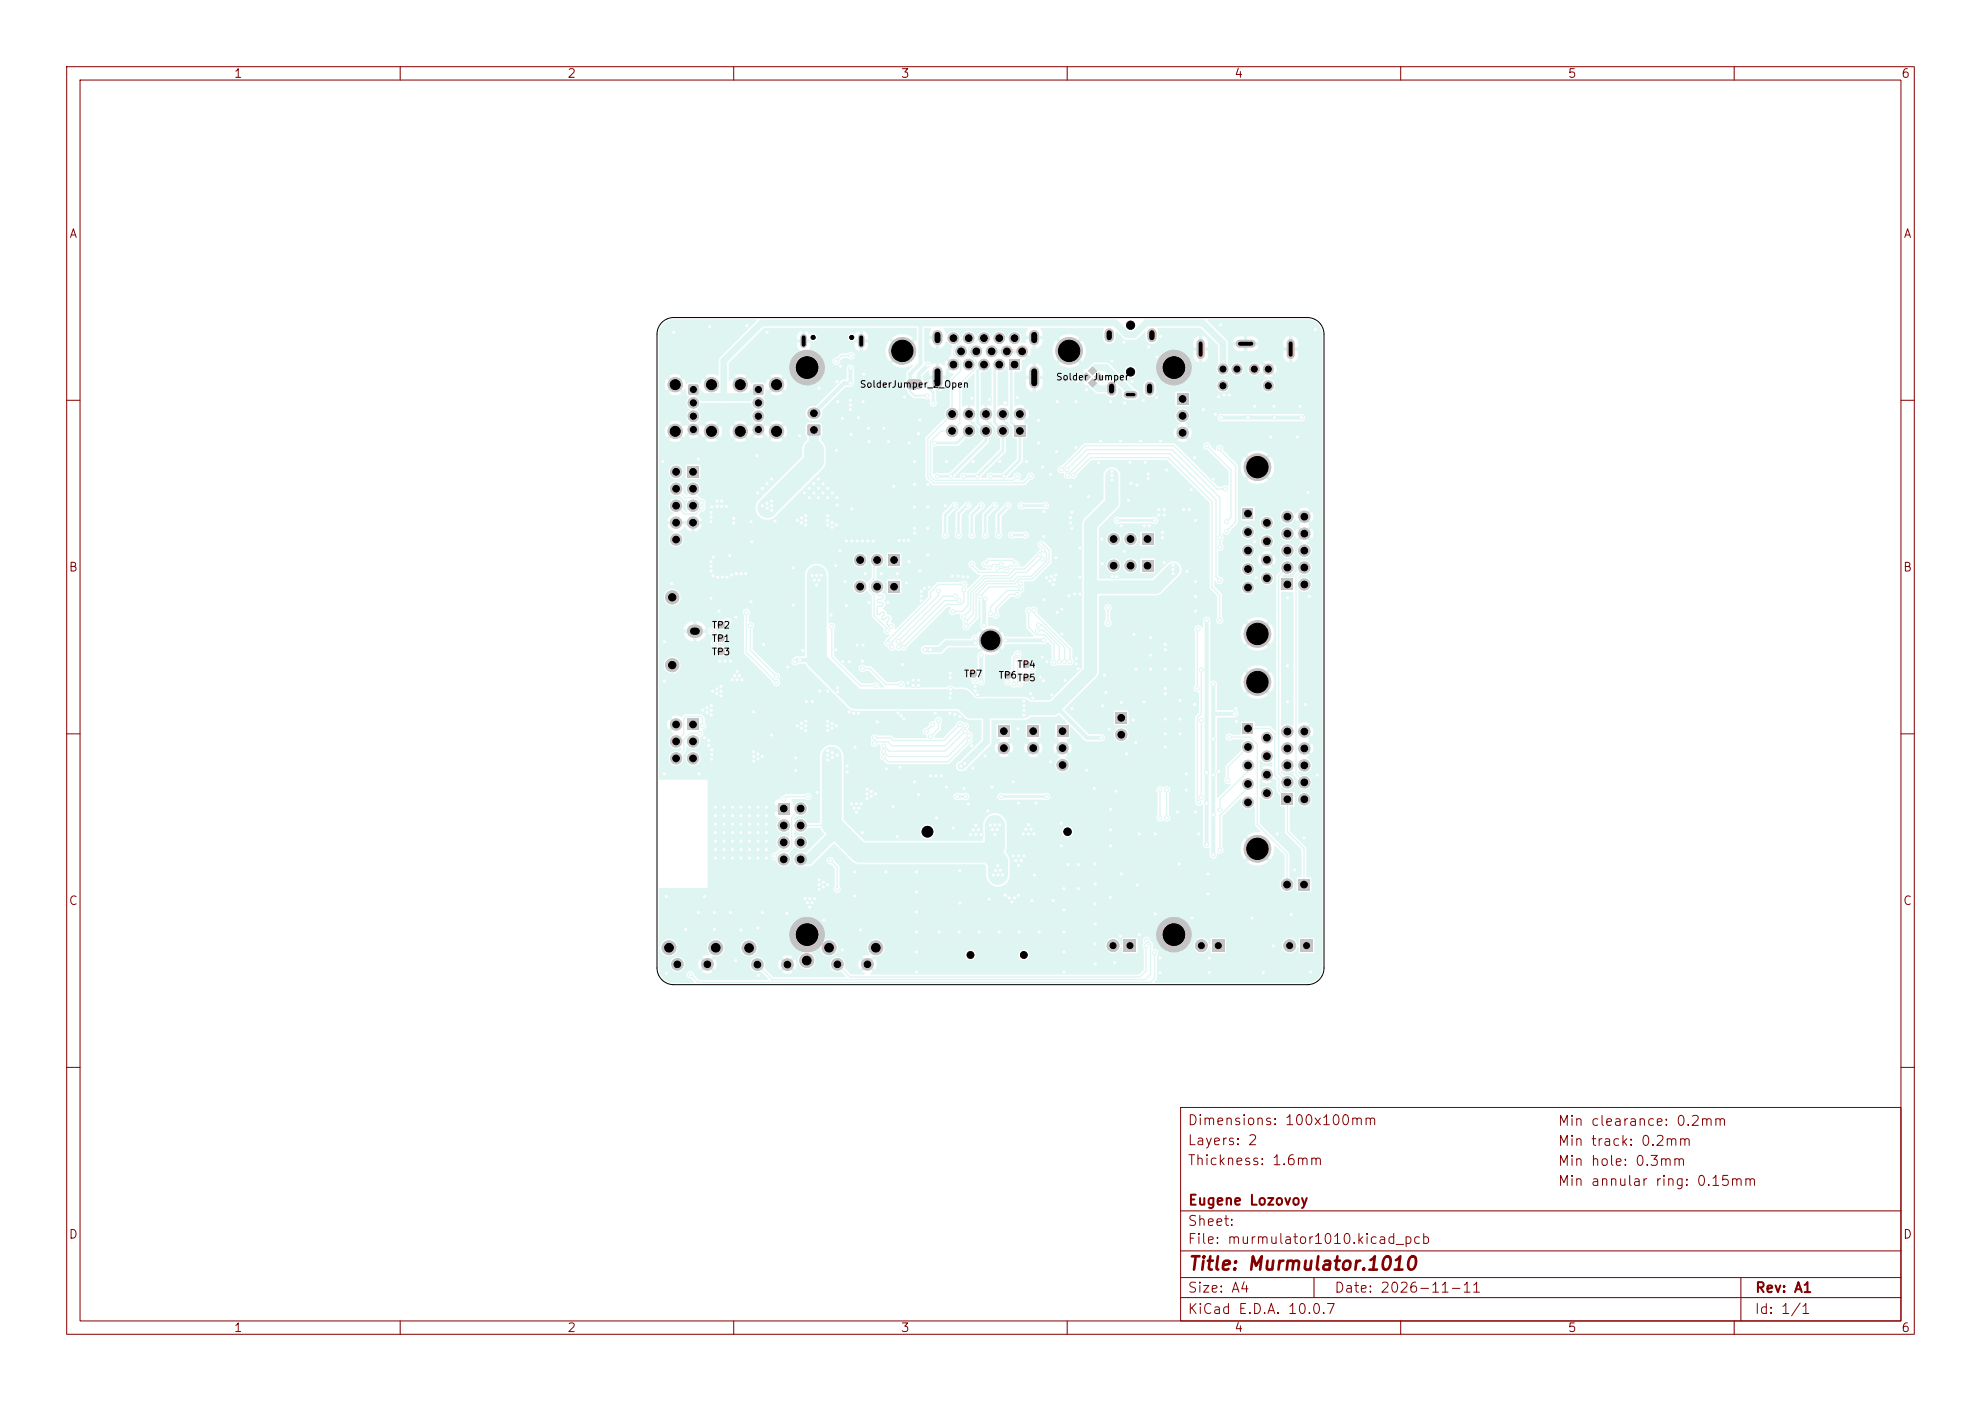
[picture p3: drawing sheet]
<svg xmlns="http://www.w3.org/2000/svg" width="297mm" height="210mm" viewBox="0 0 297 210" stroke-linecap="round" stroke-linejoin="round" font-family="sans-serif">
<defs><g id="words">
<text font-size="2" fill="#840000" x="178" y="190.9">Title: Murmulator.1010</text>
<g font-size="1.5" fill="#840000">
<text x="178" y="172">Layers: 2</text>
<text x="178" y="169">Dimensions: 100x100mm</text>
<text x="233.5" y="169.1">Min clearance: 0.2mm</text>
<text x="233.5" y="172.1">Min track: 0.2mm</text>
<text x="178" y="175">Thickness: 1.6mm</text>
<text x="233.5" y="175.1">Min hole: 0.3mm</text>
<text x="233.5" y="178.1">Min annular ring: 0.15mm</text>
<text x="178" y="184.1">Sheet:</text>
<text x="178" y="181">Eugene Lozovoy</text>
<text x="178" y="186.8">File: murmulator1010.kicad_pcb</text>
<text x="178" y="197.3">KiCad E.D.A. 10.0.7</text>
<text x="178" y="194.1">Size: A4</text>
<text x="200" y="194.1">Date: 2026-11-11</text>
<text x="263" y="197.3">Id: 1/1</text>
<text x="263" y="194.1">Rev: A1</text>
</g>
<g font-size="1.3" fill="#840000">
<text x="35" y="12">1</text>
<text x="85" y="12">2</text>
<text x="135" y="12">3</text>
<text x="185" y="12">4</text>
<text x="235" y="12">5</text>
<text x="285" y="12">6</text>
<text x="10.3" y="36">A</text>
<text x="285.3" y="36">A</text>
<text x="10.2" y="86">B</text>
<text x="285.2" y="86">B</text>
<text x="10.2" y="136">C</text>
<text x="285.2" y="136">C</text>
<text x="10.2" y="186">D</text>
<text x="285.2" y="186">D</text>
<text x="35" y="200">1</text>
<text x="85" y="200">2</text>
<text x="135" y="200">3</text>
<text x="185" y="200">4</text>
<text x="235" y="200">5</text>
<text x="285" y="200">6</text>
</g>
<g font-size="1">
<text x="128.8" y="58.4">SolderJumper_2_Open</text>
<text x="158.2" y="57.3">Solder Jumper</text>
<text x="106.6" y="94.5">TP2</text>
<text x="106.6" y="98.5">TP3</text>
<text x="106.6" y="96.5">TP1</text>
<text x="144.4" y="101.8">TP7</text>
<text x="149.6" y="102">TP6</text>
<text x="152.4" y="100.4">TP4</text>
<text x="152.4" y="102.4">TP5</text>
</g>
</g></defs>
<g fill="none" stroke="#840000" stroke-width=".15">
<path d="M10 10h277v190h-277zM12 12h273v186h-273zM60 10v2M110 10v2M160 10v2M210 10v2M260 10v2M10 60h2M285 60h2M10 110h2M285 110h2M10 160h2"/>
<path d="M177 166h108v32h-108zM285 160h2M60 198v2M110 198v2M160 198v2M177 194.5h108M177 191.5h108M177 187.5h108M177 181.5h108M197 191.5v3M210 198v2M260 198v2"/>
<path d="M261 191.5v6.5"/>
</g>
<path d="M186.3 76.2h1.6v1.6h-1.6z" fill="#def5f1"/>
<g fill="#def5f1" stroke="#def5f1" stroke-width=".15">
<circle cx="187.1" cy="79.8" r=".8"/>
<circle cx="187.1" cy="82.5" r=".8"/>
<circle cx="187.1" cy="85.3" r=".8"/>
<circle cx="187.1" cy="88.1" r=".8"/>
<circle cx="189.9" cy="78.4" r=".8"/>
<circle cx="189.9" cy="81.1" r=".8"/>
<circle cx="189.9" cy="83.9" r=".8"/>
<circle cx="189.9" cy="86.7" r=".8"/>
<circle cx="188.5" cy="70" r="2"/>
<circle cx="188.5" cy="95" r="2"/>
</g>
<path d="M176.5 59h1.7v1.7h-1.7z" fill="#def5f1"/>
<g fill="#def5f1" stroke="#def5f1" stroke-width=".15">
<circle cx="177.3" cy="62.3" r=".85"/>
<circle cx="177.3" cy="64.9" r=".85"/>
</g>
<path d="M194.7 131.8h1.7v1.7h-1.7z" fill="#def5f1"/>
<circle cx="193" cy="132.6" r=".85" fill="#def5f1" stroke="#def5f1" stroke-width=".15"/>
<path d="M151.3 53.9h1.6v1.6h-1.6z" fill="#def5f1"/>
<g fill="#def5f1" stroke="#def5f1" stroke-width=".15">
<circle cx="149.8" cy="54.7" r=".8"/>
<circle cx="147.5" cy="54.7" r=".8"/>
<circle cx="145.2" cy="54.7" r=".8"/>
<circle cx="142.9" cy="54.7" r=".8"/>
<circle cx="153.2" cy="52.7" r=".8"/>
<circle cx="151" cy="52.7" r=".8"/>
<circle cx="148.7" cy="52.7" r=".8"/>
<circle cx="146.4" cy="52.7" r=".8"/>
<circle cx="144.1" cy="52.7" r=".8"/>
<circle cx="152.1" cy="50.7" r=".8"/>
<circle cx="149.8" cy="50.7" r=".8"/>
<circle cx="147.5" cy="50.7" r=".8"/>
<circle cx="145.2" cy="50.7" r=".8"/>
<circle cx="142.9" cy="50.7" r=".8"/>
<circle cx="135.3" cy="52.6" r="2"/>
<circle cx="160.3" cy="52.6" r="2"/>
</g>
<path d="M116.7 120.4h1.7v1.7h-1.7z" fill="#def5f1"/>
<g fill="#def5f1" stroke="#def5f1" stroke-width=".15">
<circle cx="120" cy="121.2" r=".85"/>
<circle cx="117.5" cy="123.7" r=".85"/>
<circle cx="120" cy="123.7" r=".85"/>
<circle cx="117.5" cy="126.3" r=".85"/>
<circle cx="120" cy="126.3" r=".85"/>
<circle cx="117.5" cy="128.8" r=".85"/>
<circle cx="120" cy="128.8" r=".85"/>
</g>
<path d="M103.1 69.9h1.7v1.7h-1.7z" fill="#def5f1"/>
<g fill="#def5f1" stroke="#def5f1" stroke-width=".15">
<circle cx="101.4" cy="70.7" r=".85"/>
<circle cx="103.9" cy="73.3" r=".85"/>
<circle cx="101.4" cy="73.3" r=".85"/>
<circle cx="103.9" cy="75.8" r=".85"/>
<circle cx="101.4" cy="75.8" r=".85"/>
<circle cx="103.9" cy="78.3" r=".85"/>
<circle cx="101.4" cy="78.3" r=".85"/>
<circle cx="101.4" cy="80.9" r=".85"/>
</g>
<path d="M133.2 83.1h1.7v1.7h-1.7z" fill="#def5f1"/>
<g fill="#def5f1" stroke="#def5f1" stroke-width=".15">
<circle cx="131.5" cy="83.9" r=".85"/>
<circle cx="129" cy="83.9" r=".85"/>
</g>
<path d="M168.5 140.9h1.8v1.8h-1.8z" fill="#def5f1"/>
<circle cx="166.9" cy="141.7" r=".9" fill="#def5f1" stroke="#def5f1" stroke-width=".15"/>
<path d="M149.7 108.8h1.7v1.7h-1.7z" fill="#def5f1"/>
<circle cx="150.5" cy="112.1" r=".85" fill="#def5f1" stroke="#def5f1" stroke-width=".15"/>
<path d="M103.1 107.8h1.7v1.7h-1.7z" fill="#def5f1"/>
<g fill="#def5f1" stroke="#def5f1" stroke-width=".15">
<circle cx="101.4" cy="108.6" r=".85"/>
<circle cx="103.9" cy="111.1" r=".85"/>
<circle cx="101.4" cy="111.1" r=".85"/>
<circle cx="103.9" cy="113.7" r=".85"/>
<circle cx="101.4" cy="113.7" r=".85"/>
</g>
<path d="M181.8 140.9h1.8v1.8h-1.8z" fill="#def5f1"/>
<g fill="#def5f1" stroke="#def5f1" stroke-width=".15">
<circle cx="180.1" cy="141.7" r=".9"/>
<circle cx="100.8" cy="99.7" r="1"/>
<circle cx="100.8" cy="89.5" r="1"/>
<circle cx="188.1" cy="55.3" r=".75"/>
<circle cx="185.5" cy="55.3" r=".75"/>
<circle cx="190.2" cy="55.3" r=".75"/>
<circle cx="183.4" cy="55.3" r=".75"/>
<circle cx="190.2" cy="57.8" r=".75"/>
<circle cx="183.4" cy="57.8" r=".75"/>
</g>
<path d="M104 94.6h.4" fill="none" stroke="#def5f1" stroke-width="2"/>
<path d="M180 51.4v1.8M185.9 51.5h1.8M193.5 51.4v1.8" fill="none" stroke="#def5f1" stroke-width="1.2"/>
<path d="M171.2 84h1.7v1.7h-1.7z" fill="#def5f1"/>
<g fill="#def5f1" stroke="#def5f1" stroke-width=".15">
<circle cx="169.5" cy="84.8" r=".85"/>
<circle cx="167" cy="84.8" r=".85"/>
</g>
<path d="M167.3 106.8h1.7v1.7h-1.7z" fill="#def5f1"/>
<g fill="#def5f1" stroke="#def5f1" stroke-width=".15">
<circle cx="168.1" cy="110.1" r=".85"/>
<circle cx="148.5" cy="96" r="1.7"/>
</g>
<path d="M166.3 49.9v.7M166.7 57.9v.7M172.4 57.9v.7M172.7 49.9v.7" fill="none" stroke="#def5f1" stroke-width="1.4"/>
<path d="M169 59.2h1" fill="none" stroke="#def5f1" stroke-width="1.1"/>
<path d="M186.3 108.4h1.6v1.6h-1.6z" fill="#def5f1"/>
<g fill="#def5f1" stroke="#def5f1" stroke-width=".15">
<circle cx="187.1" cy="112" r=".8"/>
<circle cx="187.1" cy="114.7" r=".8"/>
<circle cx="187.1" cy="117.5" r=".8"/>
<circle cx="187.1" cy="120.3" r=".8"/>
<circle cx="189.9" cy="110.6" r=".8"/>
<circle cx="189.9" cy="113.4" r=".8"/>
<circle cx="189.9" cy="116.1" r=".8"/>
<circle cx="189.9" cy="118.9" r=".8"/>
<circle cx="188.5" cy="102.2" r="2"/>
<circle cx="188.5" cy="127.2" r="2"/>
</g>
<path d="M140.6 50.2v.8M140.6 55.7v1.8M155.1 50.2v.8M155.1 55.7v1.8" fill="none" stroke="#def5f1" stroke-width="1.5"/>
<path d="M192.2 119h1.7v1.7h-1.7z" fill="#def5f1"/>
<g fill="#def5f1" stroke="#def5f1" stroke-width=".15">
<circle cx="195.6" cy="119.8" r=".85"/>
<circle cx="193" cy="117.3" r=".85"/>
<circle cx="195.6" cy="117.3" r=".85"/>
<circle cx="193" cy="114.7" r=".85"/>
<circle cx="195.6" cy="114.7" r=".85"/>
<circle cx="193" cy="112.2" r=".85"/>
<circle cx="195.6" cy="112.2" r=".85"/>
<circle cx="193" cy="109.7" r=".85"/>
<circle cx="195.6" cy="109.7" r=".85"/>
</g>
<path d="M152.1 63.8h1.7v1.7h-1.7z" fill="#def5f1"/>
<g fill="#def5f1" stroke="#def5f1" stroke-width=".15">
<circle cx="152.9" cy="62.1" r=".85"/>
<circle cx="150.4" cy="64.6" r=".85"/>
<circle cx="150.4" cy="62.1" r=".85"/>
<circle cx="147.8" cy="64.6" r=".85"/>
<circle cx="147.8" cy="62.1" r=".85"/>
<circle cx="145.3" cy="64.6" r=".85"/>
<circle cx="145.3" cy="62.1" r=".85"/>
<circle cx="142.7" cy="64.6" r=".85"/>
<circle cx="142.7" cy="62.1" r=".85"/>
<circle cx="112.3" cy="142.1" r="1.05"/>
<circle cx="121" cy="144" r="1.05"/>
<circle cx="113.6" cy="144.6" r=".87"/>
<circle cx="118.1" cy="144.6" r=".87"/>
<circle cx="124.3" cy="142.1" r="1.05"/>
<circle cx="131.3" cy="142.1" r="1.05"/>
<circle cx="125.6" cy="144.6" r=".87"/>
<circle cx="130.1" cy="144.6" r=".87"/>
</g>
<path d="M171.2 80h1.7v1.7h-1.7z" fill="#def5f1"/>
<g fill="#def5f1" stroke="#def5f1" stroke-width=".15">
<circle cx="169.5" cy="80.8" r=".85"/>
<circle cx="167" cy="80.8" r=".85"/>
</g>
<path d="M154.1 108.8h1.7v1.7h-1.7z" fill="#def5f1"/>
<circle cx="154.9" cy="112.1" r=".85" fill="#def5f1" stroke="#def5f1" stroke-width=".15"/>
<path d="M103.2 57.7h1.5v1.4h-1.5z" fill="#def5f1"/>
<g fill="#def5f1" stroke="#def5f1" stroke-width=".15">
<circle cx="104" cy="60.4" r=".8"/>
<circle cx="104" cy="62.4" r=".8"/>
<circle cx="104" cy="64.4" r=".8"/>
<circle cx="101.2" cy="57.7" r="1.07"/>
<circle cx="106.7" cy="57.7" r="1.07"/>
<circle cx="101.2" cy="64.7" r="1.07"/>
<circle cx="106.7" cy="64.7" r="1.07"/>
<circle cx="100.3" cy="142.1" r="1.05"/>
<circle cx="107.3" cy="142.1" r="1.05"/>
<circle cx="101.6" cy="144.6" r=".87"/>
<circle cx="106.1" cy="144.6" r=".87"/>
</g>
<path d="M195 140.9h1.8v1.8h-1.8z" fill="#def5f1"/>
<circle cx="193.4" cy="141.7" r=".9" fill="#def5f1" stroke="#def5f1" stroke-width=".15"/>
<path d="M133.2 87.1h1.7v1.7h-1.7z" fill="#def5f1"/>
<g fill="#def5f1" stroke="#def5f1" stroke-width=".15">
<circle cx="131.5" cy="87.9" r=".85"/>
<circle cx="129" cy="87.9" r=".85"/>
</g>
<path d="M121.1 63.7h1.9v1.5h-1.9z" fill="#def5f1"/>
<path d="M121.9 62h.3" fill="none" stroke="#def5f1" stroke-width="1.7"/>
<path d="M192.2 86.8h1.7v1.7h-1.7z" fill="#def5f1"/>
<g fill="#def5f1" stroke="#def5f1" stroke-width=".15">
<circle cx="195.6" cy="87.6" r=".85"/>
<circle cx="193" cy="85.1" r=".85"/>
<circle cx="195.6" cy="85.1" r=".85"/>
<circle cx="193" cy="82.5" r=".85"/>
<circle cx="195.6" cy="82.5" r=".85"/>
<circle cx="193" cy="80" r=".85"/>
<circle cx="195.6" cy="80" r=".85"/>
<circle cx="193" cy="77.5" r=".85"/>
<circle cx="195.6" cy="77.5" r=".85"/>
</g>
<path d="M158.5 108.8h1.7v1.7h-1.7z" fill="#def5f1"/>
<g fill="#def5f1" stroke="#def5f1" stroke-width=".15">
<circle cx="159.3" cy="112.1" r=".85"/>
<circle cx="159.3" cy="114.7" r=".85"/>
</g>
<path d="M120.5 50.6v1.1M129.1 50.6v1.1" fill="none" stroke="#def5f1" stroke-width="1"/>
<path d="M113 57.7h1.4v1.4h-1.4z" fill="#def5f1"/>
<g fill="#def5f1" stroke="#def5f1" stroke-width=".15">
<circle cx="113.7" cy="60.4" r=".8"/>
<circle cx="113.7" cy="62.4" r=".8"/>
<circle cx="113.7" cy="64.4" r=".8"/>
<circle cx="111" cy="57.7" r="1.07"/>
<circle cx="116.4" cy="57.7" r="1.07"/>
<circle cx="111" cy="64.7" r="1.07"/>
<circle cx="116.4" cy="64.7" r="1.07"/>
<circle cx="108.1" cy="93.6" r=".5"/>
</g>
<g fill="#def5f1">
<path d="M163.1 55.6l.7-.7 .7 .7-.7 .7z"/>
<path d="M162.2 56.5l.7-.7 .7 .7-.7 .7z"/>
<path d="M164 56.5l.7-.7 .7 .7-.7 .7z"/>
<path d="M163.8 56.7l.7 .7-.7 .7-.7-.7z"/>
</g>
<g fill="#def5f1" stroke="#def5f1" stroke-width=".15">
<circle cx="108.1" cy="97.6" r=".5"/>
<circle cx="153.9" cy="101.6" r=".5"/>
<circle cx="145.9" cy="101" r=".5"/>
</g>
<g fill="#def5f1">
<path d="M137.3 56.9h.6l.3 .3v.7l-.3 .4-.6 .1z"/>
<path d="M136.1 57l.9-.1v1.5l-.7-.1-.3-.3v-.7z"/>
</g>
<g fill="#def5f1" stroke="#def5f1" stroke-width=".15">
<circle cx="153.9" cy="99.6" r=".5"/>
<circle cx="151.1" cy="101.2" r=".5"/>
<circle cx="108.1" cy="95.6" r=".5"/>
<circle cx="171.8" cy="141.8" r=".3"/>
<circle cx="125.5" cy="133.3" r=".3"/>
<circle cx="124.5" cy="129" r=".3"/>
<circle cx="124.1" cy="112.5" r=".3"/>
<circle cx="148.9" cy="131.2" r=".3"/>
<circle cx="149.2" cy="125.1" r=".3"/>
<circle cx="149.6" cy="131.2" r=".3"/>
<circle cx="143.5" cy="119.4" r=".3"/>
<circle cx="149.5" cy="124.3" r=".3"/>
<circle cx="149.6" cy="129.7" r=".3"/>
<circle cx="156.9" cy="119.4" r=".3"/>
<circle cx="124.8" cy="112.8" r=".3"/>
<circle cx="124.8" cy="113.5" r=".3"/>
<circle cx="121.1" cy="119.4" r=".3"/>
<circle cx="124.1" cy="113.9" r=".3"/>
<circle cx="148.5" cy="123.7" r=".3"/>
<circle cx="144.8" cy="119.4" r=".3"/>
<circle cx="117.5" cy="119.8" r=".3"/>
<circle cx="150" cy="130.4" r=".3"/>
<circle cx="149.3" cy="130.5" r=".3"/>
<circle cx="149.2" cy="123.7" r=".3"/>
<circle cx="149.8" cy="123.6" r=".3"/>
<circle cx="150.1" cy="119.4" r=".3"/>
<circle cx="124.1" cy="113.2" r=".3"/>
<circle cx="125.5" cy="113.2" r=".3"/>
<circle cx="150.3" cy="131.1" r=".3"/>
<circle cx="148.8" cy="124.4" r=".3"/>
<circle cx="154.6" cy="124.3" r=".3"/>
<circle cx="159.5" cy="136.4" r=".3"/>
<circle cx="111.1" cy="123.5" r=".3"/>
<circle cx="174.7" cy="100.3" r=".3"/>
<circle cx="114.5" cy="96.6" r=".3"/>
<circle cx="157.5" cy="114.2" r=".3"/>
<circle cx="113.6" cy="123.5" r=".3"/>
<circle cx="161.7" cy="133.2" r=".3"/>
<circle cx="125.3" cy="84.8" r=".3"/>
<circle cx="174.7" cy="96.6" r=".3"/>
<circle cx="179.3" cy="121.7" r=".3"/>
<circle cx="128.5" cy="81.1" r=".3"/>
<circle cx="142.5" cy="100.9" r=".3"/>
<circle cx="121.3" cy="74.6" r=".3"/>
<circle cx="110" cy="78.4" r=".3"/>
<circle cx="110.3" cy="144" r=".3"/>
<circle cx="151.7" cy="135.2" r=".3"/>
<circle cx="107.1" cy="136.8" r=".3"/>
<circle cx="125.4" cy="108.8" r=".3"/>
<circle cx="135.5" cy="107.8" r=".3"/>
<circle cx="153.4" cy="125" r=".3"/>
<circle cx="159.5" cy="142.7" r=".3"/>
<circle cx="185.3" cy="106.2" r=".3"/>
<circle cx="124.1" cy="103.6" r=".3"/>
<circle cx="112.6" cy="90.2" r=".3"/>
<circle cx="137.1" cy="72.6" r=".3"/>
<circle cx="124.1" cy="74.6" r=".3"/>
<circle cx="114.3" cy="113.4" r=".3"/>
<circle cx="173.8" cy="77.2" r=".3"/>
<circle cx="146.6" cy="104.1" r=".3"/>
<circle cx="142.5" cy="101.6" r=".3"/>
<circle cx="128.7" cy="106.9" r=".3"/>
<circle cx="122" cy="72.5" r=".3"/>
<circle cx="193" cy="89.6" r=".3"/>
<circle cx="170.8" cy="125" r=".3"/>
<circle cx="158.5" cy="91.8" r=".3"/>
<circle cx="144.6" cy="118.2" r=".3"/>
<circle cx="129.3" cy="81.1" r=".3"/>
<circle cx="164.2" cy="138.5" r=".3"/>
<circle cx="129.1" cy="120.5" r=".3"/>
<circle cx="127.5" cy="61.4" r=".3"/>
<circle cx="146.7" cy="124.4" r=".3"/>
<circle cx="106.7" cy="76" r=".3"/>
<circle cx="152.3" cy="129" r=".3"/>
<circle cx="134.5" cy="125.4" r=".3"/>
<circle cx="179.1" cy="68.6" r=".3"/>
<circle cx="137.7" cy="102.7" r=".3"/>
<circle cx="108.2" cy="75.9" r=".3"/>
<circle cx="136.3" cy="84.2" r=".3"/>
<circle cx="161.9" cy="82.1" r=".3"/>
<circle cx="124.1" cy="78" r=".3"/>
<circle cx="134.5" cy="86" r=".3"/>
<circle cx="130.6" cy="118.6" r=".3"/>
<circle cx="161.7" cy="129.6" r=".3"/>
<circle cx="145.7" cy="59.7" r=".3"/>
<circle cx="111.1" cy="124.8" r=".3"/>
<circle cx="113.6" cy="124.8" r=".3"/>
<circle cx="107.3" cy="128.6" r=".3"/>
<circle cx="128.1" cy="134.3" r=".3"/>
<circle cx="172.5" cy="98.2" r=".3"/>
<circle cx="106.3" cy="111.8" r=".3"/>
<circle cx="161.4" cy="99.5" r=".3"/>
<circle cx="120.2" cy="109.2" r=".3"/>
<circle cx="166.5" cy="134.5" r=".3"/>
<circle cx="193" cy="105.2" r=".3"/>
<circle cx="108.6" cy="126.1" r=".3"/>
<circle cx="99.4" cy="69.2" r=".3"/>
<circle cx="174.6" cy="77.2" r=".3"/>
<circle cx="147.7" cy="113.4" r=".3"/>
<circle cx="110" cy="77.7" r=".3"/>
<circle cx="118.9" cy="90.7" r=".3"/>
<circle cx="120.2" cy="77.6" r=".3"/>
<circle cx="108.7" cy="99.1" r=".3"/>
<circle cx="166.5" cy="121.3" r=".3"/>
<circle cx="115.7" cy="71.8" r=".3"/>
<circle cx="174.7" cy="107.8" r=".3"/>
<circle cx="107.3" cy="122.3" r=".3"/>
<circle cx="113.6" cy="113" r=".3"/>
<circle cx="177.9" cy="118.4" r=".3"/>
<circle cx="111.1" cy="128.6" r=".3"/>
<circle cx="106.7" cy="112.4" r=".3"/>
<circle cx="137.4" cy="133.7" r=".3"/>
<circle cx="108.1" cy="102.9" r=".3"/>
<circle cx="179.3" cy="78" r=".3"/>
<circle cx="113" cy="114.1" r=".3"/>
<circle cx="157.5" cy="71.1" r=".3"/>
<circle cx="113.6" cy="113.8" r=".3"/>
<circle cx="166.3" cy="109.3" r=".3"/>
<circle cx="156.5" cy="76.7" r=".3"/>
<circle cx="115" cy="72.5" r=".3"/>
<circle cx="143.2" cy="107.1" r=".3"/>
<circle cx="172.2" cy="71.7" r=".3"/>
<circle cx="138.6" cy="88.2" r=".3"/>
<circle cx="173.8" cy="76.4" r=".3"/>
<circle cx="106.6" cy="89.7" r=".3"/>
<circle cx="107.1" cy="139.3" r=".3"/>
<circle cx="134.7" cy="106.8" r=".3"/>
<circle cx="122.5" cy="118.8" r=".3"/>
<circle cx="114.3" cy="73.2" r=".3"/>
<circle cx="113.6" cy="73.9" r=".3"/>
<circle cx="127.6" cy="65.1" r=".3"/>
<circle cx="169.4" cy="69.3" r=".3"/>
<circle cx="193.6" cy="137.1" r=".3"/>
<circle cx="174" cy="50.4" r=".3"/>
<circle cx="124.1" cy="132.6" r=".3"/>
<circle cx="142.9" cy="124.1" r=".3"/>
<circle cx="121" cy="135.3" r=".3"/>
<circle cx="139.3" cy="88" r=".3"/>
<circle cx="156.9" cy="86.6" r=".3"/>
<circle cx="106.6" cy="85.6" r=".3"/>
<circle cx="107.5" cy="104" r=".3"/>
<circle cx="143.9" cy="130.5" r=".3"/>
<circle cx="141.9" cy="118" r=".3"/>
<circle cx="123.4" cy="133" r=".3"/>
<circle cx="151.3" cy="134.6" r=".3"/>
<circle cx="146.8" cy="139.7" r=".3"/>
<circle cx="112.4" cy="124.8" r=".3"/>
<circle cx="159.2" cy="95" r=".3"/>
<circle cx="122.7" cy="71.8" r=".3"/>
<circle cx="152.1" cy="134.6" r=".3"/>
<circle cx="139.1" cy="76" r=".3"/>
<circle cx="111.1" cy="121" r=".3"/>
<circle cx="137.1" cy="69.2" r=".3"/>
<circle cx="109.8" cy="127.4" r=".3"/>
<circle cx="109.7" cy="86.2" r=".3"/>
<circle cx="111.1" cy="127.4" r=".3"/>
<circle cx="106.6" cy="84.9" r=".3"/>
<circle cx="123.4" cy="73.9" r=".3"/>
<circle cx="169.2" cy="75" r=".3"/>
<circle cx="104.7" cy="68.8" r=".3"/>
<circle cx="157.9" cy="135" r=".3"/>
<circle cx="174.3" cy="79.8" r=".3"/>
<circle cx="101" cy="49.8" r=".3"/>
<circle cx="139.5" cy="116.3" r=".3"/>
<circle cx="99.9" cy="145.9" r=".3"/>
<circle cx="139.1" cy="83.2" r=".3"/>
<circle cx="112.6" cy="78.2" r=".3"/>
<circle cx="137.4" cy="130.7" r=".3"/>
<circle cx="135.1" cy="107.3" r=".3"/>
<circle cx="183" cy="48.7" r=".3"/>
<circle cx="119.3" cy="113.6" r=".3"/>
<circle cx="155.7" cy="63" r=".3"/>
<circle cx="188.3" cy="86.6" r=".3"/>
<circle cx="127.7" cy="76.3" r=".3"/>
<circle cx="168.9" cy="113" r=".3"/>
<circle cx="144.4" cy="86.4" r=".3"/>
<circle cx="134" cy="72.9" r=".3"/>
<circle cx="105.4" cy="106.4" r=".3"/>
<circle cx="137.4" cy="145.7" r=".3"/>
<circle cx="172.2" cy="52" r=".3"/>
<circle cx="112.4" cy="121" r=".3"/>
<circle cx="108.6" cy="123.5" r=".3"/>
<circle cx="133.9" cy="120.9" r=".3"/>
<circle cx="159.1" cy="123.4" r=".3"/>
<circle cx="168.6" cy="60.4" r=".3"/>
<circle cx="113.6" cy="128.6" r=".3"/>
<circle cx="196.1" cy="73.8" r=".3"/>
<circle cx="149.9" cy="69.2" r=".3"/>
<circle cx="128.1" cy="130.7" r=".3"/>
<circle cx="128.7" cy="62.6" r=".3"/>
<circle cx="112" cy="48.8" r=".3"/>
<circle cx="124.1" cy="73.2" r=".3"/>
<circle cx="160.3" cy="89.3" r=".3"/>
<circle cx="108.2" cy="75.1" r=".3"/>
<circle cx="115.7" cy="110.2" r=".3"/>
<circle cx="140.8" cy="139.7" r=".3"/>
<circle cx="113.6" cy="121" r=".3"/>
<circle cx="111.1" cy="139.4" r=".3"/>
<circle cx="173.5" cy="53.5" r=".3"/>
<circle cx="120.6" cy="73.9" r=".3"/>
<circle cx="122.8" cy="131.9" r=".3"/>
<circle cx="99.6" cy="116" r=".3"/>
<circle cx="174.7" cy="97.4" r=".3"/>
<circle cx="137.1" cy="79.2" r=".3"/>
<circle cx="150.7" cy="60.4" r=".35"/>
<circle cx="133.2" cy="66.2" r=".3"/>
<circle cx="110.4" cy="86" r=".3"/>
<circle cx="107.5" cy="75.9" r=".3"/>
<circle cx="136.2" cy="81" r=".3"/>
<circle cx="109.8" cy="126.1" r=".3"/>
<circle cx="126.9" cy="90.8" r=".3"/>
<circle cx="131.5" cy="108.2" r=".3"/>
<circle cx="107.6" cy="86.5" r=".3"/>
<circle cx="125.5" cy="57.2" r=".3"/>
<circle cx="179.3" cy="87.2" r=".3"/>
<circle cx="145.9" cy="124.4" r=".3"/>
<circle cx="160.5" cy="72.9" r=".3"/>
<circle cx="164.2" cy="129.5" r=".3"/>
<circle cx="148.1" cy="121.5" r=".3"/>
<circle cx="159.1" cy="126.8" r=".3"/>
<circle cx="130" cy="118.3" r=".3"/>
<circle cx="124.1" cy="109.5" r=".3"/>
<circle cx="159.5" cy="133.2" r=".3"/>
<circle cx="125.4" cy="67.5" r=".3"/>
<circle cx="173.9" cy="145.8" r=".3"/>
<circle cx="122.7" cy="74.6" r=".3"/>
<circle cx="155.1" cy="131.2" r=".3"/>
<circle cx="122" cy="73.9" r=".3"/>
<circle cx="125.5" cy="74.6" r=".3"/>
<circle cx="119.9" cy="65.3" r=".3"/>
<circle cx="135.3" cy="99.6" r=".3"/>
<circle cx="181.3" cy="145.8" r=".3"/>
<circle cx="129.5" cy="56.1" r=".3"/>
<circle cx="182.7" cy="59.5" r=".3"/>
<circle cx="156.3" cy="98.5" r=".3"/>
<circle cx="107.5" cy="103.2" r=".3"/>
<circle cx="167.3" cy="118.6" r=".3"/>
<circle cx="168" cy="140.3" r=".3"/>
<circle cx="166.5" cy="126.8" r=".3"/>
<circle cx="178" cy="85.7" r=".3"/>
<circle cx="154.7" cy="135" r=".3"/>
<circle cx="159.2" cy="91.3" r=".3"/>
<circle cx="107.3" cy="126.1" r=".3"/>
<circle cx="129.3" cy="99.1" r=".3"/>
<circle cx="130.3" cy="90.3" r=".3"/>
<circle cx="155.3" cy="120.4" r=".3"/>
<circle cx="114.9" cy="123.5" r=".3"/>
<circle cx="185.4" cy="108.2" r=".3"/>
<circle cx="168.1" cy="131" r=".3"/>
<circle cx="169.7" cy="57.2" r=".3"/>
<circle cx="155" cy="125" r=".3"/>
<circle cx="122.8" cy="58.2" r=".3"/>
<circle cx="196.3" cy="89.4" r=".3"/>
<circle cx="139.1" cy="79.2" r=".3"/>
<circle cx="130.1" cy="81.1" r=".3"/>
<circle cx="137.1" cy="76" r=".3"/>
<circle cx="126" cy="54.9" r=".3"/>
<circle cx="106.3" cy="111" r=".3"/>
<circle cx="132.5" cy="64.2" r=".3"/>
<circle cx="114.9" cy="126.1" r=".3"/>
<circle cx="113.6" cy="126.1" r=".3"/>
<circle cx="145.9" cy="115.2" r=".3"/>
<circle cx="146.2" cy="103.6" r=".3"/>
<circle cx="179.3" cy="91.6" r=".3"/>
<circle cx="147.1" cy="125.1" r=".3"/>
<circle cx="107.3" cy="123.5" r=".3"/>
<circle cx="125.4" cy="78.7" r=".3"/>
<circle cx="154.5" cy="104" r=".3"/>
<circle cx="171.4" cy="60" r=".3"/>
<circle cx="159.7" cy="102" r=".3"/>
<circle cx="154.9" cy="104.7" r=".3"/>
<circle cx="111.1" cy="122.3" r=".3"/>
<circle cx="106.6" cy="77.5" r=".3"/>
<circle cx="129.7" cy="86" r=".3"/>
<circle cx="122.7" cy="73.2" r=".3"/>
<circle cx="106.6" cy="76.8" r=".3"/>
<circle cx="190.5" cy="65.5" r=".3"/>
<circle cx="130" cy="119" r=".3"/>
<circle cx="126.7" cy="87.2" r=".3"/>
<circle cx="164.2" cy="141.5" r=".3"/>
<circle cx="170.8" cy="140.1" r=".3"/>
<circle cx="124.1" cy="78.7" r=".3"/>
<circle cx="161.3" cy="67.1" r=".3"/>
<circle cx="112.4" cy="127.4" r=".3"/>
<circle cx="176.8" cy="129.5" r=".3"/>
<circle cx="162.9" cy="58.4" r=".3"/>
<circle cx="126.3" cy="99.2" r=".3"/>
<circle cx="105.6" cy="134.4" r=".3"/>
<circle cx="163.2" cy="74.4" r=".3"/>
<circle cx="179.3" cy="89.4" r=".3"/>
<circle cx="179.1" cy="105.6" r=".3"/>
<circle cx="195.5" cy="125.6" r=".3"/>
<circle cx="181.1" cy="131" r=".3"/>
<circle cx="176.5" cy="121.7" r=".3"/>
<circle cx="126.9" cy="81.1" r=".3"/>
<circle cx="155.7" cy="66.4" r=".3"/>
<circle cx="124.7" cy="78.3" r=".3"/>
<circle cx="111.8" cy="86" r=".3"/>
<circle cx="141.9" cy="69.2" r=".3"/>
<circle cx="153.5" cy="128.3" r=".3"/>
<circle cx="102.8" cy="139.3" r=".3"/>
<circle cx="109" cy="86.5" r=".3"/>
<circle cx="120.8" cy="78.7" r=".3"/>
<circle cx="123.5" cy="137.9" r=".3"/>
<circle cx="160.7" cy="76.8" r=".3"/>
<circle cx="178.7" cy="137.6" r=".3"/>
<circle cx="129.4" cy="60.2" r=".3"/>
<circle cx="124.7" cy="79.1" r=".3"/>
<circle cx="158.3" cy="83.6" r=".3"/>
<circle cx="128.4" cy="121.8" r=".3"/>
<circle cx="113.5" cy="68.3" r=".3"/>
<circle cx="120.7" cy="134.7" r=".3"/>
<circle cx="124.7" cy="108.4" r=".3"/>
<circle cx="107.3" cy="127.4" r=".3"/>
<circle cx="124.1" cy="108.1" r=".3"/>
<circle cx="124.1" cy="108.8" r=".3"/>
<circle cx="109.8" cy="122.3" r=".3"/>
<circle cx="106.6" cy="84.2" r=".3"/>
<circle cx="120.2" cy="108.4" r=".3"/>
<circle cx="168.1" cy="105.3" r=".3"/>
<circle cx="136.9" cy="102" r=".3"/>
<circle cx="107.8" cy="91.6" r=".3"/>
<circle cx="146.3" cy="125.1" r=".3"/>
<circle cx="181.9" cy="71.8" r=".3"/>
<circle cx="129.3" cy="124.8" r=".3"/>
<circle cx="187.7" cy="137.6" r=".3"/>
<circle cx="109.8" cy="101.9" r=".3"/>
<circle cx="112.7" cy="81.2" r=".3"/>
<circle cx="167.4" cy="86.4" r=".3"/>
<circle cx="189.4" cy="145.8" r=".3"/>
<circle cx="124.6" cy="92.2" r=".3"/>
<circle cx="109.5" cy="99.1" r=".3"/>
<circle cx="109.5" cy="136.8" r=".3"/>
<circle cx="159.5" cy="145.7" r=".3"/>
<circle cx="140.2" cy="106.9" r=".3"/>
<circle cx="178.6" cy="73.4" r=".3"/>
<circle cx="150.7" cy="134.2" r=".3"/>
<circle cx="176.9" cy="105" r=".3"/>
<circle cx="157" cy="99.2" r=".3"/>
<circle cx="173.2" cy="125" r=".3"/>
<circle cx="131.3" cy="119" r=".3"/>
<circle cx="130.6" cy="119.4" r=".3"/>
<circle cx="154.2" cy="123.6" r=".3"/>
<circle cx="161.7" cy="100.2" r=".3"/>
<circle cx="174.7" cy="103.2" r=".3"/>
<circle cx="156" cy="101.5" r=".3"/>
<circle cx="114.9" cy="122.3" r=".3"/>
<circle cx="181.3" cy="143.6" r=".3"/>
<circle cx="152.7" cy="134.2" r=".3"/>
<circle cx="140.3" cy="116.3" r=".3"/>
<circle cx="127.3" cy="99.2" r=".3"/>
<circle cx="169.9" cy="107.9" r=".3"/>
<circle cx="116.2" cy="78.1" r=".3"/>
<circle cx="118" cy="136.9" r=".3"/>
<circle cx="174.6" cy="76.4" r=".3"/>
<circle cx="108.9" cy="75.9" r=".3"/>
<circle cx="177.5" cy="76.4" r=".3"/>
<circle cx="107.9" cy="99.1" r=".3"/>
<circle cx="179.7" cy="125" r=".3"/>
<circle cx="156.3" cy="70" r=".3"/>
<circle cx="126.3" cy="62.7" r=".3"/>
<circle cx="132.8" cy="130.7" r=".3"/>
<circle cx="123.4" cy="72.5" r=".3"/>
<circle cx="160.7" cy="79.2" r=".3"/>
<circle cx="106.7" cy="113.1" r=".3"/>
<circle cx="172.5" cy="100.3" r=".3"/>
<circle cx="107.3" cy="124.8" r=".3"/>
<circle cx="194.9" cy="60.9" r=".3"/>
<circle cx="127" cy="114.8" r=".3"/>
<circle cx="109.8" cy="124.8" r=".3"/>
<circle cx="120.9" cy="105.1" r=".3"/>
<circle cx="174.7" cy="112" r=".3"/>
<circle cx="128" cy="106.9" r=".3"/>
<circle cx="132.1" cy="86" r=".3"/>
<circle cx="118.9" cy="85.1" r=".3"/>
<circle cx="165.8" cy="103.8" r=".3"/>
<circle cx="170.5" cy="72.7" r=".3"/>
<circle cx="165" cy="66.1" r=".3"/>
<circle cx="160.1" cy="129.6" r=".3"/>
<circle cx="120.8" cy="108.1" r=".3"/>
<circle cx="118.1" cy="100" r=".3"/>
<circle cx="137.7" cy="65" r=".3"/>
<circle cx="110.5" cy="100.6" r=".3"/>
<circle cx="180.4" cy="61.4" r=".3"/>
<circle cx="141.7" cy="75.8" r=".3"/>
<circle cx="108.1" cy="104.3" r=".3"/>
<circle cx="172.2" cy="71.1" r=".3"/>
<circle cx="171.6" cy="78.8" r=".3"/>
<circle cx="163" cy="115.4" r=".3"/>
<circle cx="100.7" cy="87.5" r=".3"/>
<circle cx="168.6" cy="82.7" r=".3"/>
<circle cx="152.5" cy="59.6" r=".3"/>
<circle cx="195.7" cy="105.6" r=".3"/>
<circle cx="122.1" cy="134.7" r=".3"/>
<circle cx="143.8" cy="139.7" r=".3"/>
<circle cx="172.5" cy="95.6" r=".3"/>
<circle cx="108.3" cy="86.5" r=".3"/>
<circle cx="111.1" cy="86" r=".3"/>
<circle cx="168.1" cy="78.8" r=".3"/>
<circle cx="156.6" cy="89.9" r=".3"/>
<circle cx="148.7" cy="118" r=".3"/>
<circle cx="125.5" cy="75.7" r=".3"/>
<circle cx="112.4" cy="122.3" r=".3"/>
<circle cx="106" cy="106.8" r=".3"/>
<circle cx="112.4" cy="123.5" r=".3"/>
<circle cx="108.6" cy="124.8" r=".3"/>
<circle cx="168.5" cy="51.3" r=".3"/>
<circle cx="106.7" cy="113.8" r=".3"/>
<circle cx="142.8" cy="86.4" r=".3"/>
<circle cx="151.9" cy="117.2" r=".3"/>
<circle cx="120.8" cy="78" r=".3"/>
<circle cx="127.7" cy="120.5" r=".3"/>
<circle cx="113.6" cy="122.3" r=".3"/>
<circle cx="178.3" cy="76.4" r=".3"/>
<circle cx="154.2" cy="125" r=".3"/>
<circle cx="137.7" cy="119.1" r=".3"/>
<circle cx="172.3" cy="78.8" r=".3"/>
<circle cx="99.6" cy="96.2" r=".3"/>
<circle cx="165.3" cy="105.8" r=".3"/>
<circle cx="99.9" cy="134.4" r=".3"/>
<circle cx="112.4" cy="128.6" r=".3"/>
<circle cx="145.9" cy="69.2" r=".3"/>
<circle cx="164.2" cy="132.5" r=".3"/>
<circle cx="112.4" cy="126.1" r=".3"/>
<circle cx="138.1" cy="88.7" r=".3"/>
<circle cx="166.5" cy="124.4" r=".3"/>
<circle cx="109.8" cy="123.5" r=".3"/>
<circle cx="157.9" cy="87.6" r=".3"/>
<circle cx="176.9" cy="107.8" r=".3"/>
<circle cx="142.4" cy="106.9" r=".3"/>
<circle cx="146.2" cy="102.9" r=".3"/>
<circle cx="104.7" cy="136.8" r=".3"/>
<circle cx="121.4" cy="136" r=".3"/>
<circle cx="127" cy="115.7" r=".3"/>
<circle cx="158.5" cy="60.2" r=".3"/>
<circle cx="164.7" cy="69.4" r=".3"/>
<circle cx="106.9" cy="86.3" r=".3"/>
<circle cx="174.9" cy="70.4" r=".3"/>
<circle cx="109.8" cy="121" r=".3"/>
<circle cx="109.8" cy="128.6" r=".3"/>
<circle cx="152.7" cy="109.2" r=".3"/>
<circle cx="153.9" cy="69.2" r=".3"/>
<circle cx="157.6" cy="86.4" r=".3"/>
<circle cx="134.8" cy="81" r=".3"/>
<circle cx="122.9" cy="103.6" r=".3"/>
<circle cx="115" cy="49.8" r=".3"/>
<circle cx="99.6" cy="102.1" r=".3"/>
<circle cx="122.8" cy="132.6" r=".3"/>
<circle cx="158.3" cy="86.2" r=".3"/>
<circle cx="137.4" cy="139.7" r=".3"/>
<circle cx="174.3" cy="80.6" r=".3"/>
<circle cx="152.7" cy="129.7" r=".3"/>
<circle cx="114.9" cy="124.8" r=".3"/>
<circle cx="106.9" cy="83.5" r=".3"/>
<circle cx="114.9" cy="121" r=".3"/>
<circle cx="113.6" cy="127.4" r=".3"/>
<circle cx="139.1" cy="72.6" r=".3"/>
<circle cx="188.1" cy="60.9" r=".3"/>
<circle cx="137.7" cy="102" r=".3"/>
<circle cx="111.2" cy="101.9" r=".3"/>
<circle cx="171" cy="66.1" r=".3"/>
<circle cx="113" cy="112.7" r=".3"/>
<circle cx="166.7" cy="54.1" r=".3"/>
<circle cx="135.5" cy="81" r=".3"/>
<circle cx="173.2" cy="137" r=".3"/>
<circle cx="128.5" cy="96.7" r=".3"/>
<circle cx="104.8" cy="116" r=".3"/>
<circle cx="108.1" cy="103.6" r=".3"/>
<circle cx="184.3" cy="59.2" r=".3"/>
<circle cx="125.6" cy="60.2" r=".3"/>
<circle cx="164.1" cy="118.2" r=".3"/>
<circle cx="152.7" cy="128.3" r=".3"/>
<circle cx="137.4" cy="142.7" r=".3"/>
<circle cx="106" cy="106.1" r=".3"/>
<circle cx="188.1" cy="81.2" r=".3"/>
<circle cx="130" cy="119.7" r=".3"/>
<circle cx="111.1" cy="126.1" r=".3"/>
<circle cx="128" cy="121.1" r=".3"/>
<circle cx="174.7" cy="104" r=".3"/>
<circle cx="190.9" cy="141.8" r=".3"/>
<circle cx="140.4" cy="122.6" r=".3"/>
<circle cx="149.8" cy="139.7" r=".3"/>
<circle cx="164.2" cy="135.5" r=".3"/>
<circle cx="110.3" cy="92.5" r=".3"/>
<circle cx="113.6" cy="139.1" r=".3"/>
<circle cx="145.1" cy="86.5" r=".3"/>
<circle cx="170.3" cy="100.3" r=".3"/>
<circle cx="130.9" cy="81.1" r=".3"/>
<circle cx="137.1" cy="117.2" r=".3"/>
<circle cx="120.8" cy="108.8" r=".3"/>
<circle cx="105.6" cy="110.6" r=".3"/>
<circle cx="161.9" cy="86.5" r=".3"/>
<circle cx="106.6" cy="106.4" r=".3"/>
<circle cx="107.5" cy="75.1" r=".3"/>
<circle cx="127.5" cy="60" r=".3"/>
<circle cx="182.2" cy="62.1" r=".3"/>
<circle cx="141.1" cy="116.3" r=".3"/>
<circle cx="108.6" cy="121" r=".3"/>
<circle cx="158.1" cy="86.9" r=".3"/>
<circle cx="127.3" cy="106.7" r=".3"/>
<circle cx="161.4" cy="98.7" r=".3"/>
<circle cx="114.9" cy="128.6" r=".3"/>
<circle cx="106.8" cy="103.6" r=".3"/>
<circle cx="128.8" cy="121.1" r=".3"/>
<circle cx="160.7" cy="106.2" r=".3"/>
<circle cx="156.5" cy="80.4" r=".3"/>
<circle cx="191.5" cy="125" r=".3"/>
<circle cx="194.5" cy="65.5" r=".3"/>
<circle cx="136.9" cy="102.7" r=".3"/>
<circle cx="127.5" cy="60.7" r=".3"/>
<circle cx="143.7" cy="86.4" r=".3"/>
<circle cx="128.4" cy="120.5" r=".3"/>
<circle cx="113" cy="113.4" r=".3"/>
<circle cx="191" cy="60.9" r=".3"/>
<circle cx="114.3" cy="136.8" r=".3"/>
<circle cx="176.9" cy="110" r=".3"/>
<circle cx="133.1" cy="90.3" r=".3"/>
<circle cx="124.1" cy="77.3" r=".3"/>
<circle cx="114.9" cy="127.4" r=".3"/>
<circle cx="156.5" cy="102.1" r=".3"/>
<circle cx="146.3" cy="123.7" r=".3"/>
<circle cx="157.7" cy="104.2" r=".3"/>
<circle cx="121.3" cy="73.2" r=".3"/>
<circle cx="137.9" cy="85.6" r=".3"/>
<circle cx="108.6" cy="127.4" r=".3"/>
<circle cx="137.1" cy="79.9" r=".3"/>
<circle cx="120.8" cy="109.5" r=".3"/>
<circle cx="170.3" cy="111.3" r=".3"/>
<circle cx="143.9" cy="135.4" r=".3"/>
<circle cx="126.3" cy="142.4" r=".3"/>
<circle cx="127.7" cy="81.1" r=".3"/>
<circle cx="123.4" cy="132.2" r=".3"/>
<circle cx="165.6" cy="101.2" r=".3"/>
<circle cx="166.8" cy="86.4" r=".3"/>
<circle cx="132.9" cy="115.2" r=".3"/>
<circle cx="177.9" cy="116" r=".3"/>
<circle cx="129.4" cy="96.7" r=".3"/>
<circle cx="145.5" cy="125.1" r=".3"/>
<circle cx="161.9" cy="89" r=".3"/>
<circle cx="108.6" cy="122.3" r=".3"/>
<circle cx="135.9" cy="87.4" r=".3"/>
<circle cx="148.3" cy="134.8" r=".3"/>
<circle cx="124.8" cy="73.9" r=".3"/>
<circle cx="161.1" cy="89" r=".3"/>
<circle cx="171.5" cy="105.2" r=".3"/>
<circle cx="110.5" cy="101.9" r=".3"/>
<circle cx="120.8" cy="77.3" r=".3"/>
<circle cx="106.6" cy="105.7" r=".3"/>
<circle cx="137.9" cy="63" r=".3"/>
<circle cx="130.3" cy="66.2" r=".3"/>
<circle cx="174.7" cy="110" r=".3"/>
<circle cx="145.7" cy="111.8" r=".3"/>
<circle cx="159.5" cy="139.7" r=".3"/>
<circle cx="174" cy="66.1" r=".3"/>
<circle cx="121.4" cy="134.7" r=".3"/>
<circle cx="153.8" cy="124.3" r=".3"/>
<circle cx="164.2" cy="144.5" r=".3"/>
<circle cx="128.2" cy="112" r=".3"/>
<circle cx="107.3" cy="121" r=".3"/>
<circle cx="106.6" cy="107.2" r=".3"/>
<circle cx="135.6" cy="59.5" r=".3"/>
<circle cx="170.5" cy="132.6" r=".3"/>
<circle cx="138.1" cy="90" r=".3"/>
<circle cx="155.8" cy="139.7" r=".3"/>
<circle cx="119.3" cy="115.5" r=".3"/>
<circle cx="160.5" cy="77.6" r=".3"/>
<circle cx="174.6" cy="84.3" r=".3"/>
<circle cx="193" cy="99.8" r=".3"/>
<circle cx="109.4" cy="83.3" r=".3"/>
<circle cx="173.4" cy="59.6" r=".3"/>
<circle cx="108.6" cy="128.6" r=".3"/>
<circle cx="136.3" cy="66.4" r=".3"/>
<circle cx="158.4" cy="67.7" r=".3"/>
<circle cx="151.9" cy="128.3" r=".3"/>
<circle cx="119.5" cy="78" r=".3"/>
<circle cx="165.2" cy="80.8" r=".3"/>
<circle cx="124.7" cy="109.2" r=".3"/>
<circle cx="168" cy="66.1" r=".3"/>
<circle cx="134.9" cy="115" r=".3"/>
<circle cx="136.1" cy="102.4" r=".3"/>
<circle cx="143.9" cy="107.4" r=".3"/>
<circle cx="157.4" cy="87.1" r=".3"/>
<circle cx="110.9" cy="101.3" r=".3"/>
<circle cx="182.7" cy="115.7" r=".3"/>
<circle cx="196.5" cy="145.7" r=".3"/>
<circle cx="160.5" cy="78.4" r=".3"/>
<circle cx="197.5" cy="116.2" r=".3"/>
<circle cx="152.7" cy="120.4" r=".3"/>
<circle cx="106.6" cy="78.2" r=".3"/>
<circle cx="110.1" cy="101.3" r=".3"/>
<circle cx="145.2" cy="120.5" r=".3"/>
<circle cx="121.8" cy="135.3" r=".3"/>
<circle cx="171.7" cy="69.3" r=".3"/>
<circle cx="120.2" cy="78.4" r=".3"/>
<circle cx="181.1" cy="134" r=".3"/>
<circle cx="194.1" cy="130.4" r=".3"/>
<circle cx="125.9" cy="82.6" r=".3"/>
<circle cx="166.5" cy="60.2" r=".3"/>
<circle cx="161.3" cy="60.2" r=".3"/>
<circle cx="167.1" cy="144.3" r=".3"/>
<circle cx="161.5" cy="57.2" r=".3"/>
<circle cx="153.1" cy="129" r=".3"/>
<circle cx="113" cy="106.7" r=".3"/>
<circle cx="173.9" cy="143.6" r=".3"/>
<circle cx="137.4" cy="136.7" r=".3"/>
<circle cx="130.2" cy="64.2" r=".3"/>
<circle cx="121.8" cy="105.1" r=".3"/>
<circle cx="197.2" cy="49.4" r=".3"/>
<circle cx="152.8" cy="139.7" r=".3"/>
<circle cx="170" cy="95.1" r=".3"/>
<circle cx="169.6" cy="72.4" r=".3"/>
<circle cx="148.3" cy="59.9" r=".3"/>
<circle cx="122.8" cy="133.3" r=".3"/>
<circle cx="120.4" cy="97.5" r=".3"/>
<circle cx="113.7" cy="146.2" r=".3"/>
<circle cx="176.9" cy="100.3" r=".3"/>
<circle cx="106.4" cy="49" r=".3"/>
<circle cx="119.5" cy="108.8" r=".3"/>
<circle cx="183.5" cy="59.2" r=".3"/>
<circle cx="165.3" cy="84.5" r=".3"/>
<circle cx="125.3" cy="97.4" r=".3"/>
<circle cx="138.1" cy="89.4" r=".3"/>
<circle cx="129" cy="139.4" r=".3"/>
<circle cx="116.2" cy="128.4" r=".3"/>
<circle cx="125.4" cy="54.2" r=".3"/>
<circle cx="127.6" cy="53.3" r=".3"/>
<circle cx="184.3" cy="110.5" r=".3"/>
<circle cx="182.9" cy="121.4" r=".3"/>
<circle cx="182.9" cy="127.4" r=".3"/>
<circle cx="139" cy="59.3" r=".3"/>
<circle cx="181.9" cy="110.8" r=".3"/>
<circle cx="181.9" cy="102.6" r=".3"/>
<circle cx="185.1" cy="107" r=".3"/>
<circle cx="183.1" cy="62.6" r=".3"/>
<circle cx="191.1" cy="62.6" r=".3"/>
<circle cx="181.9" cy="122.2" r=".3"/>
<circle cx="181.9" cy="128.2" r=".3"/>
<circle cx="187.1" cy="62.6" r=".3"/>
<circle cx="181.9" cy="116.2" r=".3"/>
<circle cx="195.1" cy="62.6" r=".3"/>
<circle cx="145.7" cy="84.6" r=".3"/>
<circle cx="150.9" cy="85.6" r=".3"/>
<circle cx="150.5" cy="71.4" r=".3"/>
<circle cx="148.5" cy="71.4" r=".3"/>
<circle cx="179.6" cy="94.3" r=".3"/>
<circle cx="179.5" cy="103.2" r=".3"/>
<circle cx="115.7" cy="75.8" r=".3"/>
<circle cx="115.7" cy="75.1" r=".3"/>
<circle cx="115.7" cy="76.5" r=".3"/>
<circle cx="115" cy="76.2" r=".3"/>
<circle cx="115" cy="75.5" r=".3"/>
<circle cx="114.3" cy="75.8" r=".3"/>
<circle cx="173.1" cy="142.8" r=".3"/>
<circle cx="173.9" cy="122.6" r=".3"/>
<circle cx="103.5" cy="146.1" r=".3"/>
<circle cx="173.9" cy="118.4" r=".3"/>
<circle cx="146.5" cy="71.4" r=".3"/>
<circle cx="144.5" cy="71.4" r=".3"/>
<circle cx="142.5" cy="71.4" r=".3"/>
<circle cx="140.5" cy="71.4" r=".3"/>
<circle cx="139.9" cy="60.4" r=".3"/>
<circle cx="139.1" cy="54.7" r=".3"/>
<circle cx="140.1" cy="66.4" r=".3"/>
<circle cx="152.5" cy="71.4" r=".3"/>
<circle cx="154.5" cy="71.4" r=".3"/>
<circle cx="105.2" cy="75.3" r=".3"/>
<circle cx="105.2" cy="76.1" r=".3"/>
<circle cx="148.4" cy="85.1" r=".3"/>
<circle cx="150.1" cy="84.6" r=".3"/>
<circle cx="142.8" cy="91.7" r=".3"/>
<circle cx="155.9" cy="83.1" r=".3"/>
<circle cx="160" cy="71.2" r=".3"/>
<circle cx="182.9" cy="87" r=".3"/>
<circle cx="122.8" cy="87" r=".3"/>
<circle cx="119.9" cy="98.9" r=".3"/>
<circle cx="144.1" cy="114.8" r=".3"/>
<circle cx="125.6" cy="103.1" r=".3"/>
<circle cx="122.4" cy="87.7" r=".3"/>
<circle cx="180.9" cy="126.6" r=".3"/>
<circle cx="166.7" cy="71.3" r=".3"/>
<circle cx="142.5" cy="104" r=".3"/>
<circle cx="166.7" cy="70.7" r=".3"/>
<circle cx="175.9" cy="85.4" r=".3"/>
<circle cx="175.9" cy="86" r=".3"/>
<circle cx="123.1" cy="86.2" r=".3"/>
<circle cx="180.9" cy="93" r=".3"/>
<circle cx="119.2" cy="99.2" r=".3"/>
<circle cx="142.4" cy="104.6" r=".3"/>
<circle cx="153.5" cy="107.2" r=".3"/>
<circle cx="122.4" cy="86.3" r=".3"/>
<circle cx="180.9" cy="115.8" r=".3"/>
<circle cx="180.9" cy="120.4" r=".3"/>
<circle cx="125.6" cy="103.7" r=".3"/>
<circle cx="166.7" cy="72" r=".3"/>
<circle cx="153.5" cy="105.8" r=".3"/>
<circle cx="153.5" cy="106.5" r=".3"/>
<circle cx="165.1" cy="110.6" r=".3"/>
<circle cx="122.1" cy="87" r=".3"/>
<circle cx="142.5" cy="103.3" r=".3"/>
<circle cx="121.8" cy="86.3" r=".3"/>
<circle cx="153.5" cy="105.1" r=".3"/>
<circle cx="175.9" cy="84.7" r=".3"/>
<circle cx="144.7" cy="114.4" r=".3"/>
<circle cx="152.3" cy="84.6" r=".3"/>
<circle cx="147.7" cy="84.6" r=".3"/>
<circle cx="147.7" cy="80.2" r=".3"/>
<circle cx="149.1" cy="75.8" r=".3"/>
<circle cx="109.1" cy="93.2" r=".3"/>
<circle cx="107.1" cy="96.4" r=".3"/>
<circle cx="106.7" cy="94.6" r=".3"/>
<circle cx="152.6" cy="98" r=".3"/>
<circle cx="152" cy="102.5" r=".3"/>
<circle cx="112.5" cy="93.8" r=".3"/>
<circle cx="116.4" cy="101.4" r=".3"/>
<circle cx="132.5" cy="111.8" r=".3"/>
<circle cx="144.7" cy="109.6" r=".3"/>
<circle cx="116.4" cy="102.3" r=".3"/>
<circle cx="145.3" cy="110.2" r=".3"/>
<circle cx="152.6" cy="98.8" r=".3"/>
<circle cx="152.8" cy="102.5" r=".3"/>
<circle cx="111.9" cy="91.8" r=".3"/>
<circle cx="132.5" cy="112.6" r=".3"/>
<circle cx="184.1" cy="117" r=".3"/>
<circle cx="151.5" cy="85" r=".3"/>
<circle cx="149.5" cy="85.2" r=".3"/>
<circle cx="133" cy="94.5" r=".3"/>
<circle cx="151.7" cy="80.2" r=".3"/>
<circle cx="153.7" cy="80.2" r=".3"/>
<circle cx="156.7" cy="75.8" r=".3"/>
<circle cx="153.1" cy="75.8" r=".3"/>
<circle cx="159.9" cy="70.4" r=".3"/>
<circle cx="144.8" cy="93.1" r=".3"/>
<circle cx="182.9" cy="80.6" r=".3"/>
<circle cx="182.9" cy="82" r=".3"/>
<circle cx="156.4" cy="82.4" r=".3"/>
<circle cx="149.3" cy="92.2" r=".3"/>
<circle cx="152.5" cy="89.1" r=".3"/>
<circle cx="145.3" cy="111" r=".3"/>
<circle cx="131.3" cy="102.8" r=".3"/>
<circle cx="171.9" cy="141" r=".3"/>
<circle cx="132.4" cy="113.5" r=".3"/>
<circle cx="124.7" cy="93.9" r=".3"/>
<circle cx="135.1" cy="102.6" r=".3"/>
<circle cx="129.3" cy="100.2" r=".3"/>
<circle cx="143.9" cy="108.6" r=".3"/>
<circle cx="131.1" cy="110.6" r=".3"/>
<circle cx="105.3" cy="108.8" r=".3"/>
<circle cx="131.1" cy="111.4" r=".3"/>
<circle cx="104.9" cy="109.9" r=".3"/>
<circle cx="144.7" cy="108.8" r=".3"/>
<circle cx="174.9" cy="118.4" r=".3"/>
<circle cx="174.9" cy="122.6" r=".3"/>
<circle cx="150.8" cy="96" r=".3"/>
<circle cx="147.7" cy="89.8" r=".3"/>
<circle cx="146.2" cy="96.4" r=".3"/>
<circle cx="147.6" cy="93.8" r=".3"/>
<circle cx="146.2" cy="95.7" r=".3"/>
<circle cx="156.5" cy="96" r=".3"/>
<circle cx="138.7" cy="97.4" r=".3"/>
<circle cx="147.1" cy="102.2" r=".3"/>
<circle cx="147.1" cy="98.3" r=".3"/>
<circle cx="139.5" cy="97.4" r=".3"/>
<circle cx="143.1" cy="75.8" r=".3"/>
<circle cx="141.7" cy="80.2" r=".3"/>
<circle cx="144.5" cy="92.4" r=".3"/>
<circle cx="160.9" cy="71.2" r=".3"/>
<circle cx="156.3" cy="83.8" r=".3"/>
<circle cx="182.9" cy="93" r=".3"/>
<circle cx="149.7" cy="80.2" r=".3"/>
<circle cx="151.1" cy="75.8" r=".3"/>
<circle cx="143.3" cy="89.4" r=".3"/>
<circle cx="134.7" cy="96.2" r=".3"/>
<circle cx="183.9" cy="79.6" r=".3"/>
<circle cx="182.9" cy="67.3" r=".3"/>
<circle cx="181" cy="66.9" r=".3"/>
<circle cx="183.9" cy="78.2" r=".3"/>
<circle cx="158.8" cy="99.2" r=".3"/>
<circle cx="155.5" cy="94.5" r=".3"/>
<circle cx="180.1" cy="100.4" r=".3"/>
<circle cx="179.7" cy="120.2" r=".3"/>
<circle cx="143.7" cy="80.2" r=".3"/>
<circle cx="145.1" cy="75.8" r=".3"/>
<circle cx="139.8" cy="108.7" r=".3"/>
<circle cx="134.7" cy="97" r=".3"/>
<circle cx="138.9" cy="109.6" r=".3"/>
<circle cx="143.8" cy="90" r=".3"/>
<circle cx="135.5" cy="97" r=".3"/>
<circle cx="144.5" cy="88.4" r=".3"/>
<circle cx="140.7" cy="108" r=".3"/>
<circle cx="139.5" cy="110.4" r=".3"/>
<circle cx="133.1" cy="96.4" r=".3"/>
<circle cx="144.5" cy="87.6" r=".3"/>
<circle cx="146.9" cy="89.4" r=".3"/>
<circle cx="153" cy="87.5" r=".3"/>
<circle cx="166.1" cy="93.4" r=".3"/>
<circle cx="166.1" cy="91.1" r=".3"/>
<circle cx="148.5" cy="91.9" r=".3"/>
<circle cx="153" cy="88.3" r=".3"/>
<circle cx="154.2" cy="91.6" r=".3"/>
<circle cx="158" cy="99.3" r=".3"/>
<circle cx="160.4" cy="99.2" r=".3"/>
<circle cx="155" cy="91.5" r=".3"/>
<circle cx="180.1" cy="108" r=".3"/>
<circle cx="159.6" cy="99.2" r=".3"/>
<circle cx="180.1" cy="119.5" r=".3"/>
<circle cx="155.7" cy="93.7" r=".3"/>
<circle cx="154.8" cy="100.1" r=".3"/>
<circle cx="154.7" cy="100.9" r=".3"/>
<circle cx="151.1" cy="102.2" r=".3"/>
<circle cx="146.2" cy="102" r=".3"/>
<circle cx="156.1" cy="81.6" r=".3"/>
<circle cx="159.1" cy="70.4" r=".3"/>
<circle cx="144.8" cy="93.9" r=".3"/>
<circle cx="183.7" cy="73.3" r=".3"/>
<circle cx="166" cy="56.8" r=".3"/>
<circle cx="145.7" cy="80.2" r=".3"/>
<circle cx="147.1" cy="75.8" r=".3"/>
<circle cx="133.7" cy="97" r=".3"/>
<circle cx="140.7" cy="88.6" r=".3"/>
<circle cx="133.6" cy="93.9" r=".3"/>
<circle cx="127.5" cy="57.4" r=".3"/>
<circle cx="127.5" cy="55.2" r=".3"/>
<circle cx="167.5" cy="78" r=".3"/>
<circle cx="173.1" cy="78" r=".3"/>
</g>
<g fill="none" stroke="#def5f1" stroke-width=".2">
<path d="M127.6 53.3h-1.4l-.8 .9M145.2 50.7h-.7l-1.5 1.5v.9l1 1.1v1.4l-1.3 1.3v5.2l-3.6 3.6v5.9l.8 .8h13.6l1-1M147.5 50.7h-.7l-1.5 1.5v.9l1 1.1v.9l-2.4 2.5v5.8l-1.2 1.2h-1.6l-1.6 1.6v5.2l.6 .6h11.8l.6-.6M148.3 59.9h.1M101.4 73.3l1.3 1.3h1.8l.7 .7M101.4 75.8l1.2 1.2h1.7l.9-.9M159.1 70.4l3.6-3.6h13.3l6.5 6.5h1.2M159.9 70.4l3-3h12.8l7.2 7.2v7.4M160 71.2l3.3-3.2h12.1l6.9 6.9v11.6l.6 .5M160.9 71.2l2.6-2.6h11.6l6.6 6.6v12.8l1.2 1.2v3.8M181 66.9l3.6 3.6v7.1l-.7 .6M182.9 67.3v.2l2.3 2.3v8.5l-1.3 1.3"/>
<path d="M106.7 94.6h.3l1.1 1.1M107.1 96.4v.3l1 1M109.1 93.2h-.6l-.4 .5M111.9 91.8v6l4.5 4.5M112.5 93.8v3.7l3.9 3.9M124.7 93.9v4.6l4.3 4.3h2.3M131.5 87.9v1.2l.2 .2h.5l.2 .2-.1 .3h-.6l-.2 .2 .1 .3h.6l.2 .2-.1 .3-.6 .1-.2 .2v1h.3l.5-.4 .3 .2v.2l-.4 .5 .1 .2M131.5 83.9l-.4 .5v2.4l-.7 .7v.9l.7 .7v3.2l1.9 1.9v.3M132.3 92.8l.3 .1 .4-.4 .3 .1v.3l-.4 .4 .1 .3M132.3 92.8h.1M133 93.6l.3 .3h.3M133 93.6h.1"/>
<path d="M140.7 88.6v.7l-7 7v.7M143.3 89.4h-1.9l-6.7 6.8M143.8 90h-2.2l-6.9 7M144.5 88.4v1.8l-.4 .4h-2.2l-6.4 6.4M144.5 87.6h-3.8l-1.2 1.2v.8l-6.4 6.4v.4M145.7 84.6v.2l1 1h4l.2-.2M147.7 84.6l.6-.6h3.4l.6 .6M150.1 84.6h-1.1l-.6 .5M151.5 85h-.9l-.2 .2h-.9M152.5 89.1h-1.1l-2.1 2.1v1M152.6 98.8v3.5l.2 .2M152.6 98l-.6 .6v3.9"/>
<path d="M153 87.5l-.5 .5h-4.2l-1.4 1.4M153 88.3l-.1 .2h-1.9l-2.5 2.5v.9M153.9 99.6h.4l.5 .5M154.2 91.6v2.4l1.1 1.1h1.2l1.5 1.5v2.7M155 91.5v.4l5.4 5.4v1.9M155.5 94.5h.9l2.4 2.3v2.4M155.7 93.7h.5l3.4 3.4v2.1M155.9 83.1h-.1l-2.2 2.2h-1.5l-1 1h-3.6l-2.4 2.4v2.1l-.9 .9h-1.4M156.1 81.6h.3l.9 .9v1.7l-2.6 2.6h-1.8l-.7 .7h-4.2l-1.7 1.7v3.4l-1.5 1.3M156.3 83.8h-.4l-2 2h-1.5l-.9 .9h-3.8l-2.2 2.2v2.5l-1 1M156.4 82.4l.5 .5v1.2l-2.3 2.3h-1.9l-.7 .7h-4.1l-2 1.9v3l-1.1 1.1M166.1 91.1v2.3"/>
<path d="M179.6 94.3l-.1 .3v8.6M193 85.1l-1.3 1.3v29.6l1.3 1.3M195.6 85.1l-1.3 1.2v29.7l1.3 1.3M104.9 109.9h-1.4l-1 1v1.6l-1.1 1.2M105.3 108.8v-1.1l-.3-.3h-2.2l-.3 .3v2.3l-1.1 1.1M121.1 119.4h-3.2l-.4 .4M129.3 100.2h1.1l2.4 2.4h2.3M139.8 108.7l-.9 .9M140.7 108v1.2l-1.2 1.2M143.9 108.6l-2.4 2.4h-7.6l-.4-.4h-2.4M144.7 109.6l-3 3h-8.4l-.8-.8M144.7 108.8l-3 3h-8l-.6-.6h-1.8l-.2 .2"/>
<path d="M145.3 110.2l-3.2 3.2h-8.9l-.7-.8M145.3 111l-3.2 3.2h-8.9l-.8-.7M145.9 101l.3 .3v.7M146.2 102h.1M151.1 101.2v1M154.7 100.9h-.1l-.7 .7M173.9 118.4v4.2M174.9 118.4v4.2M180.1 100.4v6.6l-.6 .6v12.4l.2 .2M180.1 108v11.5M184.3 110.5h3.1l1.1 1.1v12l4.5 4.5v4.5M187.1 109.2h3.2l.8 .8v6.2l.6 .6v1.7l1.3 1.3v4.9l2.5 2.5v5.4"/>
<path d="M187.1 114.7v.9l-4.2 4.2v1.6M187.1 117.5v.5l-4.2 4.2v5.2M187.1 112l-3 3v2M117.5 128.8h.1M120 121.2l-1.3 1.3v4.5l-.6 .6h-1.1l-.8 .8M124.5 129l1 1v3.3M124.7 123.6l-.1 .1h-4.6M171.8 141.8v3.7l-.9 .9h-43.5l-1.8-1.8M171.9 141l.6 .6v4.4l-.8 .8h-55.9l-2.2-2.2M173.1 142.8v3.8l-.6 .6h-67.9l-1.1-1.1"/>
</g>
<path d="M122 67.4v1.8l-7 7M122.4 86.3v12.6l5.9 5.9h16l1.4 1.4h7.6M124.7 113.4v10.2l4.2 4.2h19.4M148.3 127.8l1.3 1.3v2.1M149.2 123.7v3.2l-.9 .9" fill="none" stroke="#def5f1" stroke-width="3"/>
<path d="M122 64.5v2.9M124.7 123.6v1.8l-3.5 3.4h-1.2" fill="none" stroke="#def5f1" stroke-width="1.5"/>
<g fill="none" stroke="#def5f1" stroke-width=".4">
<path d="M137.8 57.6h.9l1.2 1.2v1.6M145.7 59.7l-.4 .4v2M147.5 54.7l-.9 .9v7.8l1.2 1.2v1.5l-5.3 5.3h-2M148.3 59.9l-.5 .5v1.7M149.8 54.7l-.7 .7v8l1.3 1.2v2.9l-3.9 3.9h-2M152.1 54.7l-.5 .4v8.2l1.3 1.3v4.4l-2.4 2.4h-2M164.7 56.5h1l.3 .3M140.2 66.4h-.1M143.1 75.8l-1.4 1.4v3M145.1 75.8h-.2l-1.2 1.2v3.2M145.3 64.6l-1.8 1.8h-3.3M147.1 75.8l-1.4 1.4v3"/>
<path d="M149.1 75.8l-1.4 1.4v3M151.1 75.8l-1.4 1.4v3M153.1 75.8h3.6M167.5 78h5.6M191.1 62.6h.1M151.7 80.2h2M143.5 119.4h1.3M150.1 119.4h6.8"/>
</g>
<path d="M136.5 57.6v1.1l.6 .6h1.9M145.3 62.1v.8l1.2 1.2v1.5l-3.6 3.6h-1M147.8 62.1v.8l1.2 1.2v2l-3.1 3.1M150.4 62.1v.8l1.2 1.2v3.4l-1.7 1.7" fill="none" stroke="#def5f1" stroke-width=".3"/>
<g fill="none" stroke="#def5f1" stroke-width=".6">
<path d="M127.5 57.5h-1l-4.5 4.5M127.5 55.2v2.2M127.5 57.4v.1M138 48.4v6.1l-1.5 1.6v1.5M139.1 54.8l-1.3 1.3v1.5M148.7 52.7h4.5M183.1 62.6h8M191.1 62.6h4M122.4 98.9h-2.9l-.3 .3M146.2 95.7v.7M147.1 98.3v3.9M147.7 89.8l-.1 .2v3.8"/>
<path d="M150.8 96h5.7M180.9 93v33.6M157.9 106.2h.7l4.4 4.4h2.1M181.9 102.6h.1M181.9 102.6v25.6M181.9 107h3.2M181.9 128.2h.1"/>
</g>
<path d="M163.8 57.4l.8 .9h2.1M163.8 55.6l.5-.5h1.5l3.7 3.7v.4M183.4 55.3v-3.8l-3.1-3.1h-8.5l-1.7 1.8h-1.2l-1.7-1.8h-53l-5.7 5.7v5.4M147.9 106.2v5l-3.6 3.7h-.2M116.1 121.2h1.4" fill="none" stroke="#def5f1" stroke-width="1"/>
<path d="M104 58.4h.2l1.2 1.1h6.9l1.1-1.1h.3" fill="none" stroke="#def5f1" stroke-width="1.2"/>
<path d="M166.7 71.3v4.1l-3.2 3.2v22l-5.6 5.6h-4.6M175.9 85.4l-2.6 2.6h-9.8" fill="none" stroke="#def5f1" stroke-width="2"/>
<path d="M146.2 96.4h-4.3l-1 1h-2.2" fill="none" stroke="#def5f1" stroke-width=".8"/>
<g fill="#def5f1">
<path d="M188.9 113.9h.1a1.28 1.28 0 0 0 1.7 .3v.7l-.1 .1a1.38 1.38 0 0 0-1.4 0l.6 .6-.3 .4-.6-.7z"/>
<path d="M192.1 88.7h1.7l.1 .1v19.9v.1a1.41 1.41 0 0 0-1.8 .1z"/>
<path d="M101.8 78.1h1.7v.5h-1.7z"/>
<path d="M99.3 48.6a2.25 2.25 0 0 1 1.7-.7h12.5v.2l-5.6 5.5-.2 .4v2.2l-.1 .2a1.62 1.62 0 0 0-1.9 0l.7 .6-.4 .3-.6-.6-.4 .8-.4-.2h-1.3l-.4 .2-.4-.8-.6 .6-.3-.3 .6-.6-.1-.1a1.57 1.57 0 0 0-1.8 .1l.6 .6-.3 .3-.7-.6v.1a1.57 1.57 0 0 0 0 1.8l.7-.6 .3 .3-.6 .6 .1 .1a1.57 1.57 0 0 0 1.8-.1l-.6-.6 .3-.3 .6 .6 .2-.3h.2v.7l.4 .5a1.2 1.2 0 0 0 .1 1.9 1.25 1.25 0 0 0-.2 1.9l.7 .6-.3 .2-.1 .2-.6-.6-.2 .2-.2-.2-.6 .6-.3-.3 .6-.6a1.56 1.56 0 0 0-1.9 0l.6 .6-.3 .3-.7-.6v.1a1.57 1.57 0 0 0 0 1.8l.7-.6 .3 .3-.6 .6 .1 .1a1.57 1.57 0 0 0 1.8-.1l-.6-.6 .3-.3 .6 .6 .2-.4 .8-.7 .1 .2 .3 .1-.6 .7a1.3 1.3 0 0 0 1.4 0l-.7-.7h.2l.2-.3 .7 .6 .3 .5 .6-.6 .4 .3-.7 .6a1.56 1.56 0 0 0 1.9 0l-.6-.6 .4-.3 .6 .6v-.1a1.57 1.57 0 0 0 0-1.8l-.6 .6-.4-.3 .6-.6-.1-.1a1.57 1.57 0 0 0-1.8 .1l.7 .6-.4 .3-.6-.6-.2 .2-.2-.2-.6 .6-.1-.2-.3-.2 .7-.6 .1-.2a1.11 1.11 0 0 0-.3-1.7l.4-.5 .1-.5h.2h7.3h.1l.3 .7 .3 .3a1.25 1.25 0 0 0-.2 1.9l.6 .6-.3 .2v.2l-.7-.6-.2 .2-.1-.2-.6 .6-.4-.3 .6-.6a1.56 1.56 0 0 0-1.8 0l.6 .6-.4 .3-.6-.6-.1 .1a1.57 1.57 0 0 0 .1 1.8l.6-.6 .4 .3-.6 .6 .1 .1a1.57 1.57 0 0 0 1.7-.1l-.6-.6 .4-.3 .6 .6 .2-.4 .8-.7v.2l.3 .1-.6 .7a1.3 1.3 0 0 0 1.4 0l-.6-.7 .3-.1 .1-.2 .7 .6 .2 .5 .6-.6 .4 .3-.6 .6a1.56 1.56 0 0 0 1.8 0l-.6-.6 .4-.3 .6 .6 .1-.1a1.57 1.57 0 0 0-.1-1.8l-.6 .6-.4-.3 .6-.6v-.1a1.57 1.57 0 0 0-1.8 .1l.6 .6-.4 .3-.6-.6-.1 .2-.2-.2-.6 .6-.1-.2-.3-.2 .6-.6 .1-.2a1.11 1.11 0 0 0-.3-1.7 1.22 1.22 0 0 0 .2-1.9l.4-.5v-.7h.1l.2 .3 .6-.6 .4 .3-.6 .6a1.56 1.56 0 0 0 1.8 0l-.6-.6 .4-.3 .6 .6 .1-.1a1.57 1.57 0 0 0-.1-1.8l-.6 .6-.4-.3 .6-.6v-.1a1.57 1.57 0 0 0-1.8 .1l.6 .6-.4 .3-.6-.6-.3 .8-.5-.2h-1.3l-.4 .2-.3-.8-.6 .6-.4-.3 .6-.6-.1-.1a1.57 1.57 0 0 0-1.7 .1l.6 .6-.4 .3-.6-.6-.2 .4h-.2v-2.7l5.3-5.2h22.8v1.8h-.2l-.6 .7-.4-.4 .7-.6-.2-.1a2.5 2.5 0 0 0-2.7-.1h-3.9l-.2-.6-.5-.3v.8a.3 .3 0 0 0-.5 0v-.8l-.8 .5a.63 .63 0 0 0-.9 .1 .63 .63 0 0 0 .2 1 .63 .63 0 0 0 .9-.3h.5v.5h-.7v.4l.2 .5 .6 .3v-.8a.3 .3 0 0 0 .5 0v.8l.5-.3 .2-.5v-.4h-.7v-.5h.7v-.4h3.9l-.3 .2 .6 .6-.3 .4-.7-.7a2.49 2.49 0 0 0-.4 2.3h-4.8v-.2a.6 .6 0 0 0-1-.1h-1l-.7 .6a.58 .58 0 0 0-.6 .5 .58 .58 0 0 0 .6 .6 .58 .58 0 0 0 .5-.6l.5-.4h.8a.56 .56 0 0 0 .6 .1 .56 .56 0 0 0 .3-.5h4.8l.4 .9 .7-.7 .3 .4-.6 .6a2.56 2.56 0 0 0 3.1 .2l.1 .1-.3 .3h-8.5a.56 .56 0 0 0-.5-.4 .56 .56 0 0 0-.6 .3h-3.3l-.1-.3a2.77 2.77 0 0 0-2.3-2.3l.2-.6v-.4h-.7v-.5h.6a.61 .61 0 0 0 .8 .2 .61 .61 0 0 0 .2-.9 .61 .61 0 0 0-.9-.1l-.8-.5v.8a.3 .3 0 0 0-.5 0v-.8l-.5 .3-.2 .6v.4h.7v.5h-.7a1.38 1.38 0 0 0 .4 1.2 2.69 2.69 0 0 0-1.4 3.3 2.69 2.69 0 0 0 3.2 1.8 2.65 2.65 0 0 0 2-2.7h3.3l-.1 1.8-.7 .2-3.8 3.8h-.6a1.11 1.11 0 0 0-1 1.1 1.11 1.11 0 0 0 1 1.2l.6-.1a1.24 1.24 0 0 0 .9-1.5l3.4-3.5h.7a.57 .57 0 0 0 .7-.6v-2.3h8.5l-.7 .7v1l-.2 .5v.8l.3 .4 .1 .4 .8 .8h1.7l.3 .2 .5-.1v.1a.78 .78 0 0 0 .2 1 .57 .57 0 0 0 .7-.1 .57 .57 0 0 0 .1-.8l-.1-2.2 .2 .1 .3-.1v.9a1.25 1.25 0 0 0 1-1.1v-.8h-.8v-.5h.8v-.8l.7-.7 .3 .3-.6 .6 .7 .3 .1 .1-.6 .7v4.2a1.28 1.28 0 0 0-.7 1.6l-2.9 3-.1 3.4h-14.9v-1.9a1.79 1.79 0 0 0-.7-1.1l-.1-.5 .3-.4-.1-1.5-.3-.2-1.7-.1-.3 .2-.1 .3v1.3l.2 .5v.4a1.73 1.73 0 0 0-.7 1.3l-.1 1.2-1.4 1.4h-13.8l-.2-.3h-1.8l-.2 .2v.8h-.3l-.1-.1a1.11 1.11 0 0 0-1.8-.6 1.11 1.11 0 0 0 .3 1.8 1.11 1.11 0 0 0 1.6-1.1h.3v1l.2 .2h1.8l.2-.2v-1.7h13.8l-5.3 5.4h-7.7l-.2-.4-.5-.2-.5-.5a1.19 1.19 0 0 0 .4-1.2 1.19 1.19 0 0 0-1-.8 1.13 1.13 0 0 0-1.1 .6 1.13 1.13 0 0 0 .2 1.3v.1h-.2l-.5-.4a1.12 1.12 0 0 0-.9-1.6 1.12 1.12 0 0 0-1.2 1.2 1.12 1.12 0 0 0 1.6 .9l.6 .6 .5 .1v.1a1.32 1.32 0 0 0 0 1.5l-.2 .1-.4-.3a1.18 1.18 0 0 0-.2-1.3 1.18 1.18 0 0 0-1.3-.3 1.13 1.13 0 0 0-.6 1.1 1.13 1.13 0 0 0 .7 1v.1a1.43 1.43 0 0 0-1 1.1h.9v.5l-.9 .1a2.08 2.08 0 0 0 1 1l-.1 .2a1.11 1.11 0 0 0-.3 1.7 1.11 1.11 0 0 0 1.7-.1 1.11 1.11 0 0 0-.6-1.7v-.1l.5-.3 .4-.4 .6 .5 .4 .2v-.9h.6v.9a1.34 1.34 0 0 0 1-1.1h-.9v-.5h.9l-.5-.9 .5-.5a.63 .63 0 0 0 .5-1l.1-.4h7.7a1.76 1.76 0 0 0 .4 2.2 1.76 1.76 0 0 0 2.3 0l7.1-7.2a1.76 1.76 0 0 0 .5-1.3h14.9l.1 2.7 1.1 1.1h13.6l.9-.8a.57 .57 0 0 0 .6-.6 .57 .57 0 0 0-.6-.6 .57 .57 0 0 0-.5 .7l-.5 .5h-.5l-.1-.1a.58 .58 0 0 0-.1-1 .58 .58 0 0 0-.8 .6l-.2 .1h-.5l-.1-.1 2.2-2.3 .1-3.4 .1-.1h.4l.1-.2v-1.8l-.5-.3v-.1l.2-.1-.7-.7 .4-.3 .7 .6a1.35 1.35 0 0 0-.1-1.5l-.6 .6-.4-.3 .6-.7a1.57 1.57 0 0 0-1.5 0v-5.1l.9-.1 .1-.2 .1-1.4 .8-.3-.6-.6 .3-.4 .6 .6 .2-.4v-.7l.1-.1h.2v-.8h.2h.3v.8a1.27 1.27 0 0 0 1-1.3h-.8v-.6h.8l-.1-.6-.2-.4 .1-.1h9.3l.1 .1v.1a2.22 2.22 0 0 0-.1 1.5 .96 .96 0 0 0 1 .7 .96 .96 0 0 0 .9-.9v-1l1.1 1 .4 .2h1.5l1.2-1.1 .2 .1a1.56 1.56 0 0 0 .3 1.3 .96 .96 0 0 0 1 .3 .96 .96 0 0 0 .7-.8v-.9l-.2-.5 .1-.1h6.3l2.3 2.1h-1.1v-.1a1.11 1.11 0 0 0-.8-.9l-.1 1a.3 .3 0 0 0-.5 0v-1a1.11 1.11 0 0 0-.8 1v.8h.8v.5h-.8a1.74 1.74 0 0 0 .2 1.2l.3 .4 .3 .1 .1-.9a.3 .3 0 0 0 .5-.1v1a1.11 1.11 0 0 0 .8-1v-.7h-.8v-.5h.8v-.8h1.1l.4 .5v2.8l-.2 .4h-3.7l-.1-.3a2.65 2.65 0 0 0-2.8-2.2h-13l-.2-.9-.4-.6-.6 .7-.4-.4 .7-.6-.2-.1a2.5 2.5 0 0 0-3 .1l.6 .6-.3 .4-.7-.7a2.5 2.5 0 0 0 0 3.2l.7-.7 .3 .4-.6 .6 .1 .1a2.5 2.5 0 0 0 3.1-.1l-.7-.6 .4-.4 .6 .7 .1-.1a2.51 2.51 0 0 0 .5-1.6h13h-.2a2.65 2.65 0 0 0-2.2 3.2h-3v-.2a.9 .9 0 0 0-1.5-.4 .9 .9 0 0 0 .3 1.5 .9 .9 0 0 0 1.2-.9h3l.1 .1a2.65 2.65 0 0 0 2.9 1.9 2.65 2.65 0 0 0 2.3-2.7h3.7a1.02 1.02 0 0 0 .6 1.3 1.02 1.02 0 0 0 1.3-.7h.2a1.02 1.02 0 0 0 1.5 .5 1.02 1.02 0 0 0 0-1.6 1.02 1.02 0 0 0-1.5 .5h-.2l-.2-.4v-3.2l-.1-.3-3-3 .1-.2h14.9a2.25 2.25 0 0 1 2.2 2.2v1.2h-3.6a1.11 1.11 0 0 0-.8-1l-.1 1a.3 .3 0 0 0-.5 0v-1a1.1 1.1 0 0 0-.8 1h-3.7a1.11 1.11 0 0 0-1-.9h-.7v.8h-.5v-.8a1.75 1.75 0 0 0-1.2 .2l-.4 .3-.1 .4h.9a.3 .3 0 0 0 0 .5h-.9a1.11 1.11 0 0 0 1 .8h.7v-.8h.5v.8a1.74 1.74 0 0 0 1.2-.1l.4-.4 .1-.3h-.9a.3 .3 0 0 0 0-.5h4.6v.8h.8v.5h-.8a1.74 1.74 0 0 0 .2 1.2l.3 .4 .3 .1v-1a.3 .3 0 0 0 .6 0v1a1.11 1.11 0 0 0 .8-1v-.7h-.8v-.5h.8v-.8h3.6v3.9h-6.8l-.2-.6-.6 .6-.2-.2-.2-.1 .6-.7a1.25 1.25 0 0 0-1.3 .1l.6 .6-.2 .1-.2 .2-.6-.6-.2 .2a1.03 1.03 0 0 0-1.5-.2 1.03 1.03 0 0 0 0 1.6 1.03 1.03 0 0 0 1.5-.3l.2 .1 .6-.6 .2 .3 .2 .1-.6 .6 .6 .2-.1 .2a1 1 0 0 0-.9 .9h-4.7l-.1-.2a1.01 1.01 0 0 0-1.1-.7 1.01 1.01 0 0 0-.9 1h-9v-.2a.96 .96 0 0 0-1-.7 .96 .96 0 0 0-.9 .9v.9l.1 .4h-.7l-.3-.6-.4-.2-3.8-3.8-.4-.2-1.8 .1-1 .9-.5 .1-.2 .2h-6.1a1.26 1.26 0 0 0-1-1.2v.9l-.2-.1-.3 .1v-.9a1.26 1.26 0 0 0-1 1.2v.7h.8v.5h-.8a1.76 1.76 0 0 0 .3 1.5l.7 .4v-.9l.2 .1 .3-.1v.9a1.25 1.25 0 0 0 1-1.1v-.8h-.8v-.5h.8v-.7h6.1l.6 .7-.1 .2h-.4l-.5-.5a.6 .6 0 0 0-.3 .5 .6 .6 0 0 0 .3 .5l.5-.5h.4l.1 .3-.7 .6 .3 .2 .5 .1 1.2 1.2 1.4 .1a1.01 1.01 0 0 0 1.1 .6 1.01 1.01 0 0 0 .8-.9v-.5l.2-.1 .5 .5v.2a.81 .81 0 0 0 .6 1.2l1.3-.1a.82 .82 0 0 0 .6-.8h.7l.1 .1a.96 .96 0 0 0 1 .3 .96 .96 0 0 0 .7-.8v-.9h9a1.01 1.01 0 0 0 1.1 1 1.01 1.01 0 0 0 1-1.1h4.7v.2a1.01 1.01 0 0 0 1.1 .9 1.01 1.01 0 0 0 1-1 1.01 1.01 0 0 0-1-1v-.2l.6-.2-.6-.6 .2-.1 .2-.3 .6 .6 .2-.8h6.8v3.7h-19.8l-.2-.2h-1.8l-.2 .2v1.8l.2 .2 1.9-.1 .1-1.9h19.8v3.6h-2.5l-.2-.2-.3-.3h-12.2a.56 .56 0 0 0-.5 .6 .56 .56 0 0 0 .5 .6h12.2l.3-.3 .2-.4h2.5v2.3h-19.5l-.3-.7-.6 .7-.4-.4 .7-.6-.4-.3v-.1a1.12 1.12 0 0 0 .4-1.8 1.12 1.12 0 0 0-1.8 .1 1.12 1.12 0 0 0 .6 1.7v.2l-.4 .2 .7 .6-.4 .4-.7-.6a1.35 1.35 0 0 0 .1 1.4l.6-.6 .4 .4-.6 .6a1.35 1.35 0 0 0 1.5 0l-.7-.6 .4-.4 .6 .6 .2-.4 .1-.4h19.5v5.1h-7.2l-.2-.8-.3-.7-.7 .7-.3-.4 .6-.6a2.5 2.5 0 0 0-3.2 0l.7 .6-.4 .4-.6-.7-.4 .7-.2 .7h-.4l-2.2-2.3a.6 .6 0 0 0-.5-.8 .6 .6 0 0 0-.6 .8h-.2l-.6-.6a.58 .58 0 0 0-.5-.6 .58 .58 0 0 0-.6 .6 .58 .58 0 0 0 .6 .5l3.2 3.2v2.1l-.2 .1a.66 .66 0 0 0-.8 .1h-.6l-6.6-6.5h-13.3l-3.5 3.4a.57 .57 0 0 0-.6 .7 .57 .57 0 0 0 .8 .4l.1 .1a.61 .61 0 0 0 .3 .7 .61 .61 0 0 0 .7-.1 .6 .6 0 0 0 .7 .1 .6 .6 0 0 0 .3-.6l2.2-2.1h11.3l6.3 6.3v2.6h-7.6l-.1-.1a.59 .59 0 0 0-.9-.3h-4.9a.56 .56 0 0 0-.9 .6 .56 .56 0 0 0 1 .4h4.9a.56 .56 0 0 0 .6 0 .56 .56 0 0 0 .3-.6h7.6v2h-8.2l-.2-.2h-1.7l-.2 .2-.1 .8h-.3a1.11 1.11 0 0 0-1.1-1 1.11 1.11 0 0 0-1.1 1h-.3l-.1-.2a1.11 1.11 0 0 0-1.8-.5 1.11 1.11 0 0 0 .3 1.8 1.11 1.11 0 0 0 1.6-1.1h.3v.2a1.11 1.11 0 0 0 1.2 1 1.11 1.11 0 0 0 1-1.2h.3v1l.2 .2h1.8l.2-.2v-1.8h8.2v4h-8.2l-.2-.2h-1.7l-.2 .2-.1 .8h-.3v-.2a1.11 1.11 0 0 0-1.2-.8 1.11 1.11 0 0 0-1 1h-.3l-.1-.2a1.11 1.11 0 0 0-1.8-.5 1.11 1.11 0 0 0 .3 1.8 1.11 1.11 0 0 0 1.6-1.1h.3v.2a1.11 1.11 0 0 0 1.2 1 1.11 1.11 0 0 0 1-1.2h.3v1l.2 .2h1.8l.2-.2v-1.8h8.2v1.4h-4.1a1.26 1.26 0 0 0-2.1-.9l-2.4 2.3h-7.9v-7.6l2.9-2.9 .2-.3 .1-.4-.1-4.5a1.26 1.26 0 0 0-1.3-1 1.26 1.26 0 0 0-1.2 1.2v3.7l-.8 .8h-7.3l-.1-.1a.59 .59 0 0 0-.9-.3h-2.9a.56 .56 0 0 0-.9 .4h-.8l-.1-.1a.57 .57 0 0 0-.6-.4 .57 .57 0 0 0-.5 .5h-.8l-.1-.1a.57 .57 0 0 0-.6-.4 .57 .57 0 0 0-.5 .5h-.8l-.1-.1a.56 .56 0 0 0-.6-.4 .56 .56 0 0 0-.5 .5h-.8l-.1-.1a.61 .61 0 0 0-1-.1l-.3 .2h-.6a.57 .57 0 0 0-.6-.5 .57 .57 0 0 0-.6 .5l-1.2 1.3-.1 2.8a.57 .57 0 0 0 .1 .8 .57 .57 0 0 0 .8 0 .57 .57 0 0 0 .1-.8v-2.4l1-1a.59 .59 0 0 0 .5-.7h.6l-1 1-.1 .2v2.9a.57 .57 0 0 0 .1 .8 .57 .57 0 0 0 .8 0 .57 .57 0 0 0 .1-.8v-2.6l.8-.8a.62 .62 0 0 0 .7-.7h.8l-1.2 1.3-.1 2.8a.57 .57 0 0 0 .1 .8 .57 .57 0 0 0 .8 0 .57 .57 0 0 0 .1-.8v-2.4l1-1a.59 .59 0 0 0 .5-.7h.8l-1.2 1.3-.1 2.8a.57 .57 0 0 0 .1 .8 .57 .57 0 0 0 .8 0 .57 .57 0 0 0 .1-.8v-2.4l1-1a.59 .59 0 0 0 .5-.7h.8l-1.2 1.3-.1 2.8a.57 .57 0 0 0 .1 .8 .57 .57 0 0 0 .8 0 .57 .57 0 0 0 .1-.8v-2.4l1-1a.59 .59 0 0 0 .5-.7h.8v.2a.58 .58 0 0 0 1 .4h2.9a.56 .56 0 0 0 .6 0 .56 .56 0 0 0 .3-.6h7.3l-2.2 2.2-.2 .6v1.6h-7.9l-.1-.1a.58 .58 0 0 0-.9-.3h-1.3a.56 .56 0 0 0-.9 .6 .56 .56 0 0 0 1 .4h1.3a.56 .56 0 0 0 .6 0 .56 .56 0 0 0 .3-.6h7.9v19h-1.2l-.2-.4-.1-1.6-5.2-5.3a.59 .59 0 0 0-.1-.8 .59 .59 0 0 0-.8 .1 .59 .59 0 0 0-.8 .1 .59 .59 0 0 0 .1 .8v2.1l1 1.1v.2h-4.2l-.5-.8-.5 .6-.4-.4 .6-.5-.7-.4-1.1-.2v-1.2h.6a.6 .6 0 0 0 .9 .1 .6 .6 0 0 0 .1-.9v-.4l1.8-1.8h.5a.61 .61 0 0 0 .8 .1 .61 .61 0 0 0 .3-.7 .67 .67 0 0 0 .4-1.1l.1-.6 1.4-.1 2.6-2.7v-2.1l-.9-.9a.6 .6 0 0 0-1-.2 .6 .6 0 0 0 .2 1 .53 .53 0 0 1-.4 .6l-.2 .3h-20.2l-.2-.3h-1.7l-.3 .3v1.7l.3 .2h1.9v-1.9h20.2l-1.8 1.8h-.6h-.1a.63 .63 0 0 0-.6-.9l-.5-.4h-3.5l-.5 .4a.59 .59 0 0 0-.6 .6 .59 .59 0 0 0 .7 .6l.1 .2h-.1h-.9l-.6-.5a.58 .58 0 0 0-.3-.8 .58 .58 0 0 0-.7 .2 .58 .58 0 0 0 .1 .7l1.1 1.1 .4 .1 .1 .1-1.9 1.9a.16 .16 0 0 1-.1-.1 .16 .16 0 0 1-.1-.2 .56 .56 0 0 0 .1-.6 .56 .56 0 0 0-.7-.2h-9.2l-.2-.3-1.9 .1-.1 1.9 .3 .2h1.9v-1.9h9.2l-.3 .1-3.5 .1-1.3 1.3-.1 .9-4.7 4.7h-.3a.68 .68 0 0 0-.6-.9 .68 .68 0 0 0 .2-.7 .68 .68 0 0 0-.6-.5h-.1a.87 .87 0 0 0-.6-.8v-.1a.65 .65 0 0 0 .2-1.1 .75 .75 0 0 0-.3-1.2 1.21 1.21 0 0 0 .2-1.4 1.21 1.21 0 0 0-1.1-.7l.1-1.7a1.11 1.11 0 0 0 1.1-1.1 1.11 1.11 0 0 0-1-1.2 1.11 1.11 0 0 0-1.2 1.1h-.3l-.1-.2a1.11 1.11 0 0 0-1.8-.6 1.11 1.11 0 0 0 .3 1.9 1.11 1.11 0 0 0 1.6-1.1h.3l.1 .5 .2 .4v1.8l-.8 .7a1.12 1.12 0 0 0-1.7-.2 1.12 1.12 0 0 0 .1 1.7 1.12 1.12 0 0 0 1.6-.2l.8 .7v3.1l1.8 1.8a.63 .63 0 0 0 .1 .7 .63 .63 0 0 0 .7 .2l.1 .2-.6 .6a.62 .62 0 0 0-.2 .7 .62 .62 0 0 0 .5 .4 .62 .62 0 0 0 .5 .5 .62 .62 0 0 0 .6-.2 .86 .86 0 0 0 1 .1 .59 .59 0 0 0 .6 .1 .59 .59 0 0 0 .3-.6l5.9-5.9h.5l.1 .2a.58 .58 0 0 0-.2 .8 .58 .58 0 0 0 .9 0h.6l.1 .2a.79 .79 0 0 0 .3 .8l.1 .6a.58 .58 0 0 0 .3 .9 .58 .58 0 0 0 .7-.5l1.3-1.3v-2.6l.2-.1 .1 3.8 .1 .5 .6 .5-.4 .4-.5-.6-.4 .6a.65 .65 0 0 0-.8 .5h-3.8l-.3 .2-.9 .8h-2a.66 .66 0 0 0-.6 .7 .66 .66 0 0 0 .6 .7l2.5-.1 1.1-.9 4.3-.1 .3 .4 .5-.6 .4 .4-.5 .5a.61 .61 0 0 0-.7 .5v2.1l-.1 .1a.79 .79 0 0 0-1.2 .2 .79 .79 0 0 0 .5 1.2 .6 .6 0 0 0 .2 .7 .6 .6 0 0 0 .7 0h.1a.56 .56 0 0 0 .5 .2 .56 .56 0 0 0 .5-.4v-4.1v-.1a2.31 2.31 0 0 0 2.2-.4l-.6-.5 .4-.4 .5 .6 .5-.8h5.9l.5-.4 .6 .6v2a.58 .58 0 0 0-.1 .9 .58 .58 0 0 0 .9 0 .67 .67 0 0 0 .7-.1 .7 .7 0 0 0 .8 0h.1a.56 .56 0 0 0 .6 .1 .56 .56 0 0 0 .3-.6h1.2v.9h-6.9v-.1a.55 .55 0 0 0-.5-.4h-.1a.83 .83 0 0 0-.7-.6 .83 .83 0 0 0-.8 .3l-.1-.1-.1-.6a.6 .6 0 0 0 0-.8 .6 .6 0 0 0-.9 0l-.5 .9v1.8l-.1 .1a.79 .79 0 0 0-1 .3 .79 .79 0 0 0 .1 1.1 .61 .61 0 0 0 .1 .7 .61 .61 0 0 0 .8 .1 .7 .7 0 0 0 1 .3 .61 .61 0 0 0 .7-.1 .61 .61 0 0 0 .2-.6h.1a.83 .83 0 0 0 1.2-.8h.1a.6 .6 0 0 0 .4-1l.1-.5h6.9l-4.8 4.9h-2.8l-.5-.3-.7-.2h-6.9l-.9-.8a1.76 1.76 0 0 0-1.4-.6h-1.2a.63 .63 0 0 0-1.1 0h-6.2l-.1-.1a.59 .59 0 0 0-.2-.8 .59 .59 0 0 0-.8 .1h-1.6l-2.4-2.3-.8-.1a.58 .58 0 0 0-.9 0 .58 .58 0 0 0 0 .9 .58 .58 0 0 0 .9-.1h.5l2.3 2.3-.2 .1h-.5a.63 .63 0 0 0-.3-.7 .63 .63 0 0 0-.8 .1h-1.7l-4-4v-4a.6 .6 0 0 0 0-.9 .6 .6 0 0 0-.8-.1l-.1-7.5a1.76 1.76 0 0 0-1.9-1.4 1.76 1.76 0 0 0-1.6 1.6v3.3h-18.7a1.26 1.26 0 0 0-1.9-.9 1.26 1.26 0 0 0 0 2.1 1.26 1.26 0 0 0 1.9-1v-.2h18.7v8.9l-.1 .1h-1.2l-.4 .2a.6 .6 0 0 0-.2 1 .6 .6 0 0 0 .9-.1h1.1l.3 .6 1.2 1.2h-5.3a.66 .66 0 0 0-.7-.5l-3.4-3.4v-3.1a.64 .64 0 0 0 .1-.8 .64 .64 0 0 0-.7-.3v-.9a.58 .58 0 0 0 0-.9 .58 .58 0 0 0-.8 0 .58 .58 0 0 0 0 .9v.8h-1.8a.59 .59 0 0 0-.5-.4 .59 .59 0 0 0-.6 .1l-.2 .1a.8 .8 0 0 0-1 .5 .8 .8 0 0 0 .5 1 .9 .9 0 0 0 1-.7 .58 .58 0 0 0 .8-.6h1.8v2.5h-2.6l-.1-.2a.86 .86 0 0 0-1-.5l-.7-.7a.55 .55 0 0 0-.9 .2h-.3v-.1a1.5 1.5 0 0 0-1.5-1.2v1h-.5v-1a1.5 1.5 0 0 0-1.4 1.3h1v.5h-1v.1a1.5 1.5 0 0 0 1.4 1.1v-.9h.5l.1 .9a1.5 1.5 0 0 0 1.4-1.2h-1v-.5h1.3a.58 .58 0 0 0 .1 .6 .58 .58 0 0 0 .7 .1l.3 .3a.32 .32 0 0 1 0 .4 .32 .32 0 0 1-.4 .1 .58 .58 0 0 0-.4 .5 .58 .58 0 0 0 .4 .5l.5 .5a.78 .78 0 0 0 .7 1 .78 .78 0 0 0 .8-.9 .78 .78 0 0 0-1.1-.6l-.2-.3 .1-.2h.2a.76 .76 0 0 0 1-.8h2.6l.1 2.3 1.6 1.7h-11.2a1.26 1.26 0 0 0-1.9-1 1.26 1.26 0 0 0 0 2.2 1.26 1.26 0 0 0 1.9-1v-.2h11.2l2.6 2.6a.59 .59 0 0 0 .8 .6 .59 .59 0 0 0 .2-1l.2-.5h5.3l4.7 4.7a1.79 1.79 0 0 0 1.4 .6h15.1l.9 .8a1.76 1.76 0 0 0 1.4 .6h1.3v2.9v.1h-1.2l-.2-.3a.7 .7 0 0 0-.4-1l-.1-.4a.64 .64 0 0 0 0-.8 .64 .64 0 0 0-.8-.2 .6 .6 0 0 0-.7-.2 .6 .6 0 0 0-.4 .6l-1.9 1.9h-1.3v-.3l.9-1 .1-.8a.58 .58 0 0 0-.2-1 .58 .58 0 0 0-.8 .6l-.1 .1a.57 .57 0 0 0-.7 .5h-33.4l-.2-.4-.1-.7-.5-.5-2.3-.1-.6 .5h-.1a1.35 1.35 0 0 0-1.5 0l.6 .6-.3 .4-.7-.6a1.35 1.35 0 0 0 0 1.5l.7-.7 .3 .4-.6 .6 .4 .2v.2a1.15 1.15 0 0 0-.6 1.6 1.15 1.15 0 0 0 1.7 .4l.1 .3-.3 .2a1.19 1.19 0 0 0-1.6 1.3 1.12 1.12 0 0 0 1.4 .8 1.12 1.12 0 0 0 .7-1.5l.4-.5 .1-.8a1.2 1.2 0 0 0 2-.3l.1-.5-.1-.5 .1-.1a.61 .61 0 0 0 .3-1l.4-.4 .2-.4h33.4l-.3 .3a.61 .61 0 0 0-.7 .6 .61 .61 0 0 0 .6 .7v.3h-.1h-4.7l-.6-.4h-1.9a.58 .58 0 0 0-.9 0 .58 .58 0 0 0 0 .8 .58 .58 0 0 0 .1 .9 .58 .58 0 0 0 .9-.3h.1a1.08 1.08 0 0 1 .1 1.1l.1 .3a.67 .67 0 0 0-.1 .7 .67 .67 0 0 0 .6 .4l.6 .5h9.1l3-3a.59 .59 0 0 0 .7-.6h1.2l-3.1 3.1a.77 .77 0 0 0-.7 .8 .77 .77 0 0 0 .7 .7h.5l.2-.2 3.9-3.8 .1-3.6h4.7l.7-.2 .5-.3h3.4l.8-.3 1.1 1.2-.1 .1h-1.4l-.2 .2v1.8l.5 .3v.1l-.2 .1 .7 .7-.4 .3-.6-.6-.3 .6h-1.6l-.3-.6-.6 .6-.4-.3 .7-.7-.2-.1v-.2h.4l.1-.2v-1.8l-.2-.2h-1.8l-.2 .2v1.8l.5 .3v.1l-.2 .1 .7 .7-.4 .3-.6-.6-.3 .6h-1.6l-.3-.6-.6 .6-.4-.3 .7-.7-.2-.1v-.2h.4l.1-.2v-1.8l-.2-.2-1.9 .1-.1 1.9 .5 .3v.1l-.2 .1 .7 .7-.4 .3-.6-.6a1.34 1.34 0 0 0 0 1.5l.6-.6 .4 .3-.6 .7a1.35 1.35 0 0 0 1.5 0l-.7-.7 .4-.3 .6 .6 .2-.4 .1-.5h1.6l.1 .5 .2 .4 .6-.6 .4 .3-.6 .7a1.35 1.35 0 0 0 1.5 0l-.7-.7 .4-.3 .6 .6 .2-.4 .1-.5h1.6l.1 .5 .2 .4 .6-.6 .4 .3-.7 .7 .4 .2v.1a1.12 1.12 0 0 0-.5 1.7 1.12 1.12 0 0 0 1.8 0 1.12 1.12 0 0 0-.5-1.7v-.1l.4-.2-.7-.7 .4-.3 .7 .6a1.35 1.35 0 0 0-.1-1.5l-.6 .6-.4-.3 .7-.7-.2-.1v-.2h.4l.1-.2v-1.4l.2-.1 2.2 2.1 2.4 .1a.56 .56 0 0 0 .5-.6 .56 .56 0 0 0-.5-.6h-2l-3.6-3.7 4.9-4.9 .2-.5 .1-11.6 8.8-.1 .5-.2 2.8-2.8 .2-.5 .1-.4h4.1l.1 2.9 1.1 1.2v1.6h-15.8l-.1-.1a.57 .57 0 0 0-.9-.2 .57 .57 0 0 0 0 .9v1.3a.57 .57 0 0 0 0 .9 .57 .57 0 0 0 .9 0 .57 .57 0 0 0-.1-.9v-1.3l.2-.6h15.8v1.5a.58 .58 0 0 0-.1 .9 .58 .58 0 0 0 .9 0 .58 .58 0 0 0-.1-.9v-3.4l-1.1-1.2v-.8l.2-.1a.58 .58 0 0 0 .6 .6 .58 .58 0 0 0 .5-.7 .58 .58 0 0 0-.6-.5l-.1-.1v-3.7a.63 .63 0 0 0 .7-.3 .63 .63 0 0 0-.1-.8v-.6a.85 .85 0 0 0 0-.9 .26 .26 0 0 1 .4 .1 .61 .61 0 0 0 .8-.6l1.1-1.2v-8.5h.4a2.46 2.46 0 0 0 .6 1.8l.6-.6 .4 .3-.7 .7 .2 .1a2.5 2.5 0 0 0 3-.1l-.6-.7 .3-.3 .7 .6 .4-.9 .1-.8h7.2v7.4h-1.3l-.2-.6-.7 .6-.3-.3 .6-.7-.6-.2-7.5 .1-.3-.3h-1.6l-.3 .3v1.6l.3 .2h1.8l.1-1.8h6.9l-.3 .1 .6 .7-.3 .3-.7-.6-.2 .4h-.1a1.12 1.12 0 0 0-1.7-.6 1.12 1.12 0 0 0-.1 1.8h-1.3v-.2a1.06 1.06 0 0 0-1.8-.5 1.06 1.06 0 0 0 .4 1.8 1.06 1.06 0 0 0 1.4-1.1h1.3a1.16 1.16 0 0 0 1.8-.5h.1l.2 .4 .7-.6 .3 .3-.6 .7 .1 .1-.1 .2 .6 .6-.3 .4-.7-.7-.2 .4h-.2a1.11 1.11 0 0 0-1-.7 1.11 1.11 0 0 0-1 .8h-3.8l-.1-.3a1.06 1.06 0 0 0-1.7-.4 1.06 1.06 0 0 0 .3 1.7 1.06 1.06 0 0 0 1.5-1h3.8a1.1 1.1 0 0 0 .7 1.3h-1.7v-.2a1.06 1.06 0 0 0-1.8-.4 1.06 1.06 0 0 0 .4 1.7 1.06 1.06 0 0 0 1.4-1.1l1.8 .1a1.2 1.2 0 0 0 1.3-.7h.1l.2 .4 .7-.7 .3 .4-.6 .6 .4 .2-.1 .2a1.11 1.11 0 0 0-.7 .9h-.3v-.1a1.11 1.11 0 0 0-1.2-.9 1.11 1.11 0 0 0-1 1h-3.7l-.1-.2a1.06 1.06 0 0 0-1.7-.4 1.06 1.06 0 0 0 .3 1.7 1.06 1.06 0 0 0 1.5-1.1h3.7a1.11 1.11 0 0 0 1.1 1.2 1.11 1.11 0 0 0 1.1-1.2h.3v.2a1.12 1.12 0 0 0 1.9 .8 1.12 1.12 0 0 0-.4-1.9v-.2l.4-.2-.6-.6 .3-.4 .7 .6a1.35 1.35 0 0 0 0-1.5l-.7 .7-.3-.4 .6-.6-.1-.2 .1-.1-.6-.7 .3-.3 .7 .6 .2-.4v-.5h1.3v6.5h-6.9l-.3-.6-.6 .6-.3-.4 .6-.6a1.3 1.3 0 0 0-1.5 0l.6 .6-.3 .4-.7-.6a1.3 1.3 0 0 0 .1 1.4l.6-.6 .3 .4-.6 .6 .5 .2h-1.5a1.06 1.06 0 0 0-1.7-.8 1.06 1.06 0 0 0 0 1.8 1.06 1.06 0 0 0 1.7-.8v-.2h1.8l.6-.2-.5-.6 .3-.4 .6 .6 .3-.8h6.9v25.7h-1.3l-.2-.6-.7 .6-.3-.3 .6-.7a1.58 1.58 0 0 0-1.6 0v-19.9l.1-.2a1.14 1.14 0 0 0 1.6-.1 1.14 1.14 0 0 0-.1-1.5 1.14 1.14 0 0 0-1.6 0v-.3l.3-.4a1.18 1.18 0 0 0 1.6-1.3 1.12 1.12 0 0 0-1.4-.8 1.12 1.12 0 0 0-.7 1.6l-.5 .5-.2 .4h-1.5v-.1l.2-.3a1.12 1.12 0 0 0 1.6-.8 1.12 1.12 0 0 0-1.3-1.3 1.12 1.12 0 0 0-.8 1.6l-.6 .6-.1 .4h-.3v-.2a1.06 1.06 0 0 0-1.8-.5 1.06 1.06 0 0 0 .4 1.8 1.06 1.06 0 0 0 1.4-1.1h.3v1.4h-3.1l-.1-.2a1.06 1.06 0 0 0-1.7-.5 1.06 1.06 0 0 0 .3 1.8 1.06 1.06 0 0 0 1.5-1.1h3.1v6.9h-.3l-.2-.8-.3-.7-.7 .7-.3-.4 .6-.6-.1-.1a2.5 2.5 0 0 0-3.1 .1l.7 .6-.4 .4-.6-.7-.1 .2a2.5 2.5 0 0 0 .1 3l.6-.6 .4 .3-.7 .7 .2 .1a2.5 2.5 0 0 0 3-.1l-.6-.7 .3-.3 .7 .6 .4-.9 .1-.8h.3v7.2h-.3l-.2-.8-.3-.6-.7 .6-.3-.4 .6-.6a2.5 2.5 0 0 0-3.2 0l.7 .6-.4 .4-.6-.6-.1 .1a2.5 2.5 0 0 0 .1 3l.6-.6 .4 .3-.7 .7 .2 .1a2.5 2.5 0 0 0 3-.1l-.6-.7 .3-.3 .7 .6 .4-.9 .1-.8h.3v7.4h-.2l-.8-.7h-2.1l-.1-.5-.1-.1-1.7-.1-.3 .3v1.7h-1.2a.58 .58 0 0 0-.9 0 .58 .58 0 0 0 0 .8 .58 .58 0 0 0 .9-.1h1.7l.1 .2a1.39 1.39 0 0 0-.5 1.5l-2.3 2.3-.1 1.7a.61 .61 0 0 0 0 .9 .61 .61 0 0 0 .8 .1v.2l-1.8 1.8h-.2v-11.9l2.8-.1a.56 .56 0 0 0 .4-.6 .56 .56 0 0 0-.5-.5h-2.7v-3.9a.62 .62 0 0 0-1-.4v-9.2a.56 .56 0 0 0-.6-.5 .56 .56 0 0 0-.6 .5v1l-.1 .1a.6 .6 0 0 0-.8-.2 .6 .6 0 0 0-.3 .8v8.1a.63 .63 0 0 0-.1 .8 .63 .63 0 0 0 .7 .3v2.9h-10.5l-.2-.2h-1.8l-.2 .2v1.8l.2 .2 1.9-.1 .1-1.9h10.5l-.6 .9v2.5h-9.9v-.2a1.11 1.11 0 0 0-1.8-.6 1.11 1.11 0 0 0 .3 1.9 1.11 1.11 0 0 0 1.5-1.1h9.9v8.2h-3.6l-.1-.1a.62 .62 0 0 0-1-.1 .59 .59 0 0 0-.9-.1 .59 .59 0 0 0 0 .9v.4h-16a.58 .58 0 0 0-1-.4h-6.1a.56 .56 0 0 0-.9 .4h-4.2v-.1a.58 .58 0 0 0-.9-.3h-.6a.56 .56 0 0 0-.9 .6 .56 .56 0 0 0 1 .4h.6a.56 .56 0 0 0 .6 0 .56 .56 0 0 0 .2-.6h4.2v.2a.58 .58 0 0 0 1 .4h6.1a.56 .56 0 0 0 .6 0 .56 .56 0 0 0 .3-.6h16v2.8a.61 .61 0 0 0 0 .9 .61 .61 0 0 0 .9-.1 .59 .59 0 0 0 .9 .1 .59 .59 0 0 0 0-.9v-3.2l.2-.6h3.6v1.7a.61 .61 0 0 0 .4 .7 .61 .61 0 0 0 .7-.1l.1 .1v3.9h-19.4v-.2a.85 .85 0 0 0-1.4-.4 .85 .85 0 0 0 .3 1.5 .85 .85 0 0 0 1.1-.9h19.4v2.1a.62 .62 0 0 0 1 .4v1a.56 .56 0 0 0 .5 .6 .56 .56 0 0 0 .7-.5v-.2l.1-.1a.59 .59 0 0 0 .8-.2 .59 .59 0 0 0-.1-.8v-4.5l2.6-2.7 .2 .1a1.09 1.09 0 0 0 .5 1.4 1.09 1.09 0 0 0 1.4-.3l.1 .1v2.6l.9 1-.2 .2a2.47 2.47 0 0 0-1.9 .5l.7 .6-.4 .4-.6-.6-.1 .1a2.5 2.5 0 0 0 .1 3l.6-.6 .4 .3-.5 .5h-35.7a1.93 1.93 0 0 0-.6-1.3l.1-.6v-3.6a1.76 1.76 0 0 0-1.7-1.6 1.76 1.76 0 0 0-1.8 1.6v1.1h-7.2a1.1 1.1 0 0 0-1.7-.9 1.1 1.1 0 0 0 0 1.9 1.1 1.1 0 0 0 1.7-.8v-.2h7.2v1.3l-.1 .1h-17.7l-3.1-3.2-.1-9.7a1.76 1.76 0 0 0-2-1.4 1.76 1.76 0 0 0-1.5 1.9h-17.9v-.2a1.11 1.11 0 0 0-1.8-.6 1.11 1.11 0 0 0 .3 1.9 1.11 1.11 0 0 0 1.5-1.1h17.9v9.7l-.1 .1h-1.6a1.29 1.29 0 0 0-2.1-.4v-.3l.4-.4a1.17 1.17 0 0 0 1.4-.4 1.17 1.17 0 0 0 0-1.4 1.11 1.11 0 0 0-1.8 .1h-.2v-.4a.3 .3 0 0 1-.1-.4h1.8a.57 .57 0 0 0 .9 0 .57 .57 0 0 0 0-.9 .57 .57 0 0 0-.9 .1h-2.7l-.4 .2a.66 .66 0 0 0-.6 .6 .6 .6 0 0 0-.8 .5v.6h1v.6h-1l.1 .7a.78 .78 0 0 0 .8 .4l-.1 .2a1.14 1.14 0 0 0-.3 1.6 1.14 1.14 0 0 0 1.7 .2v.7l-.1 .1a1.13 1.13 0 0 0-1.6 .2 1.13 1.13 0 0 0 .2 1.6l-.5 .6a.6 .6 0 0 0-.7 .6 .6 .6 0 0 0 .8 .6 1.14 1.14 0 0 0 1.7 .8 1.14 1.14 0 0 0 .2-1.9l.9-.9a1.12 1.12 0 0 0 1.6 .1 1.12 1.12 0 0 0 0-1.6 1.12 1.12 0 0 0-1.6 0l-.1-.1v-.8l.1-.1a1.21 1.21 0 0 0 2-.4h1.8l.6 .9-2.7 2.8h-.4a1.12 1.12 0 0 0-1.6 1 1.12 1.12 0 0 0 1.6 1 1.57 1.57 0 0 0 1.4-.2l3.1-3.1 2.6 2.5a1.79 1.79 0 0 0 1.4 .6h18.5l.4 .3v1.6a1.76 1.76 0 0 0 1.8 1.4 1.76 1.76 0 0 0 1.7-1.6v-2.3h35.7l-.2 .2a2.49 2.49 0 0 0 3.2 0l-.6-.7 .3-.3 .7 .6 .1-.1a2.8 2.8 0 0 0 .4-1.9h.2l1.4 1.4v3.3a1.14 1.14 0 0 0-.5 1.7h-66l-.2-.4v-2.8l-.8-.9a.58 .58 0 0 0-.6-.7 .58 .58 0 0 0-.6 .7 .58 .58 0 0 0 .7 .5l.5 .6v2.6a.57 .57 0 0 0 .2 1 .57 .57 0 0 0 .8-.6h66v.1a1.12 1.12 0 0 0 1.8-.1 1.12 1.12 0 0 0-.6-1.7v-3.6l-4.4-4.4v-3.9l.1-.1a1.08 1.08 0 0 0 1.8-.1 1.08 1.08 0 0 0-1-1.6l-.4 .2-.4 .3h-.1v-1.4l.6-.7 .3 .4-.6 .6a1.29 1.29 0 0 0 1.5 0l-.6-.6 .3-.4 .6 .7 .2-.1 .2 .1v1.7l.5 .7v1.5l.2 .1h.5l.1 .1v3.8l2.4 2.6v4l-.1 .1h-.4l-.2 .2v1.8l.2 .2h1.9l.1-.2v-1.8l-.1-.2h-.6v-.1l-.1-4.3-2.4-2.6v-3.5l.1-.1h.5l.1-.1v-1.9l-.2-.2h-1.5l-.3-.3v-.3h.1a1.12 1.12 0 0 0 1.6-.1 1.12 1.12 0 0 0-.1-1.6 1.42 1.42 0 0 0-1.2-.2l-.4-.4v-.2l.1-.1a1.29 1.29 0 0 0 1.7 0l.1 .7 .5 .6a1.12 1.12 0 0 0 .9 1.6 1.12 1.12 0 0 0 1.2-1.3 1.12 1.12 0 0 0-1.5-.8l-.4-.4v-.3h.1a1.13 1.13 0 0 0 1.7-.3 1.13 1.13 0 0 0-.6-1.6v-.2l.4-.2-.6-.6 .3-.4 .7 .6a1.35 1.35 0 0 0 0-1.5l-.7 .7-.3-.4 .6-.6-.1-.2 .1-.1-.6-.7 .3-.3 .7 .6 .2-.4v-.5h1.3v10.2h-1.5a1.11 1.11 0 0 0-1.7-.8 1.11 1.11 0 0 0 0 1.9 1.11 1.11 0 0 0 1.7-.9v-.2h1.5v20.3h-19.5a2.65 2.65 0 0 0-4.1-2.2 2.65 2.65 0 0 0 0 4.6 2.65 2.65 0 0 0 4.1-2.2v-.2h19.5v.8h-1.2l-.2-.2h-1.9l-.2 .2v.7l-.1 .1a1.24 1.24 0 0 0-1.9-.8h-8.9l-.2-.2h-1.9l-.2 .2v.8h-.2a1.17 1.17 0 0 0-1.8-.8 1.17 1.17 0 0 0 0 2 1.17 1.17 0 0 0 1.8-.9h.2v.8l.2 .2h1.9l.2-.2v-1.9h8.9l-.1 .1a1.17 1.17 0 0 0 .2 1.9 1.17 1.17 0 0 0 1.7-.9h.2v.8l.2 .2h2l.1-.2v-1.9h1.2v4.6a2.25 2.25 0 0 1-2.2 1.9h-22.8l-.1-.1 .4-.5v-3.4a.64 .64 0 0 0 .1-.8 .64 .64 0 0 0-.7-.3l-.1-.8-.3-.4a.57 .57 0 0 0-.5-.6 .57 .57 0 0 0-.6 .4h-.8l-.3-.2h-1.9l-.1 .2v.7l-.3 .1a1.16 1.16 0 0 0-1.8-.8 1.16 1.16 0 0 0 .1 2 1.16 1.16 0 0 0 1.8-.9h.1l.1 .8 .1 .2h1.9l.3-.2v-1.9h.8v.5a.65 .65 0 0 0 .1 .9v.9h-17.2a.8 .8 0 0 0-.8-.8 .8 .8 0 0 0-.8 .8h-6.4v-.2a.8 .8 0 0 0-1.3-.3 .8 .8 0 0 0 .2 1.3 .8 .8 0 0 0 1.1-.8h6.4v.1a.8 .8 0 0 0 .9 .8 .8 .8 0 0 0 .7-.9h17.2v2.3l-.8 .7h-40.1l-.1-.2 .3-.2-.6-.7 .3-.3 .7 .6a1.38 1.38 0 0 0 0-1.5l-.7 .6-.3-.3 .7-.7a1.32 1.32 0 0 0 1.7-.9 1.32 1.32 0 0 0-.9-1.6 1.32 1.32 0 0 0-1.7 .9v.2h-4.4a1.39 1.39 0 0 0-2-1.1 2.72 2.72 0 0 0-.9-2.9 2.72 2.72 0 0 0-3-.2 2.65 2.65 0 0 0-.5 4.2h-5.6v-.2a1.31 1.31 0 0 0-1.4-1 1.31 1.31 0 0 0-1.2 1.2h-2.4v-.2a1.32 1.32 0 0 0-2-.8 1.32 1.32 0 0 0-.2 2.1l-.1 .1h-.6l-.4 .2 .6 .7-.3 .3-.7-.6-.2 .7h-2a1.13 1.13 0 0 0-1.7-.9 1.13 1.13 0 0 0 0 1.9 1.13 1.13 0 0 0 1.7-.9v-.1h2v.4l.2 .4 .7-.6 .3 .3-.6 .7a1.37 1.37 0 0 0 1.5 0l-.6-.7 .3-.3 .7 .6a1.38 1.38 0 0 0 0-1.5l-.7 .6-.3-.3 .7-.7a1.4 1.4 0 0 0 1.7-1.4h2.4a1.31 1.31 0 0 0 1.3 1.4 1.31 1.31 0 0 0 1.3-1.4h5.6l.5 .4 .6 .2v.3a1.31 1.31 0 0 0-.6 1.6h-.3l-.2-.7-.7 .7-.3-.4 .6-.7a1.37 1.37 0 0 0-1.5 0l.6 .7-.3 .4-.7-.6a1.38 1.38 0 0 0 0 1.5l.7-.7 .3 .4-.6 .7a1.37 1.37 0 0 0 1.5-.1l-.6-.6 .3-.4 .7 .7 .2-.5v-.4h.3a1.32 1.32 0 0 0 2.1 .5 1.32 1.32 0 0 0-.2-2.2v-.1l.7-.3 .5-.3h.2a1.32 1.32 0 0 0 1.4 1.3 1.32 1.32 0 0 0 1.2-1.4h4.4l.1 .6 .3 .5-.7 .1-.4 .2 .6 .7-.3 .3-.7-.6a1.37 1.37 0 0 0 0 1.5l.7-.6 .3 .3-.6 .7 .3 .2v.2h-2l-1-1.1a1.15 1.15 0 0 0-1-1.6 1.15 1.15 0 0 0-1.2 1.4 1.15 1.15 0 0 0 1.7 .8l.7 .7v.2h-10.8l-1.4-1.5a1.14 1.14 0 0 0-1-1.5 1.14 1.14 0 0 0-1.2 1.3 1.14 1.14 0 0 0 1.7 .8l1 1.1v.2h-10.3l-.7-.7a.58 .58 0 0 0-.6-.7 .58 .58 0 0 0-.6 .7 .58 .58 0 0 0 .7 .5l.4 .4v.2h-3a2.25 2.25 0 0 1-2.2-2.2v-2.9h.2a1.31 1.31 0 0 0 1.9 1.1 1.31 1.31 0 0 0 .2-2.2 1.31 1.31 0 0 0-2.1 .7v.2l-.2-.1v-8.7l7.3-.1v-16.2h-7.2l-.1-.1v-66.7l.1-.8z"/>
<path d="M151.3 63.8h.1l.4 .3v1.4l.6 .3v3l-2 2-.3 .1h-1.2a.64 .64 0 0 0-.7 .1 .64 .64 0 0 0-.3 .6h-.7l-.1-.1 3.7-3.8v-2a1.24 1.24 0 0 0 .4-1.8z"/>
<path d="M148.7 63.8h.2l.4 .4a1.28 1.28 0 0 0 .6 1.5v1.7l-3.5 3.4-.3 .1h-1.2a.64 .64 0 0 0-.7 .1 .64 .64 0 0 0-.3 .6h-.7l-.1-.1 5.1-5.1 .1-.4a1.01 1.01 0 0 1 .5-.8 1.48 1.48 0 0 0-.1-1.4z"/>
<path d="M139.9 67l.6-.1h3l.3-.1 1-1.1a1.17 1.17 0 0 0 1.4-.4 1.17 1.17 0 0 0 0-1.4l.2-.1 .4 .4a1.28 1.28 0 0 0 .6 1.5l-.1 .2-4.9 4.9-.3 .1h-1.3a.8 .8 0 0 0-.9 .2z"/>
<path d="M148.2 63.4l.4-.2 .1 .4a.13 .13 0 0 1 0 .2 .13 .13 0 0 1-.2-.1l-.3-.2z"/>
<path d="M145.7 63.4l.3-.2 .2 .4a.13 .13 0 0 1-.1 .2 .13 .13 0 0 1-.1-.1l-.3-.2z"/>
<path d="M150.7 63.4l.4-.1 .2 .3-.1 .1a.35 .35 0 0 1-.5-.3z"/>
<path d="M144.3 57.7l1.6-1.6h.2v4.7l-.1 .1a1.62 1.62 0 0 0-1.7 .1z"/>
<path d="M147.1 55.7h.1a1.31 1.31 0 0 0 1.4-.6l.1 .2v5.5l-.2 .1a1.66 1.66 0 0 0-1.4 0l-.1-5.1z"/>
<path d="M149.6 55.8a1.4 1.4 0 0 0 1.3-.9l.1 .1 .2 .7v5l-.2 .2a1.62 1.62 0 0 0-1.4 0z"/>
<path d="M138.3 56.3l.9-.8 .1 .1v.7h.8v.5h-.8v.5a.27 .27 0 0 1-.4-.1l-.4-.1-.2-.3z"/>
<path d="M138.6 49.2h1v.1l-.3 .6v.4h.8v.6h-.8a1.26 1.26 0 0 0 1 1.3v-.8h.2h.3v.8a1.64 1.64 0 0 0 1.1-1.1l.7 .6a.27 .27 0 0 1 0 .5l.1 1.1-.5 .3 .6 .6-.3 .3-.6-.6-.3 .9-.8-.4v.9l-.2-.1-.3 .1v-.9l-.4 .2a.2 .2 0 0 1-.2 0 .2 .2 0 0 1-.2-.2 .76 .76 0 0 0-.9-.1z"/>
<path d="M141.5 49.2h12.6v.1l-.3 .6v.4h.8v.6h-.8v.4l-.1 .1-.6-.1a1.24 1.24 0 0 0-.5-1.5 1.15 1.15 0 0 0-1.6 .7h-.1a1.14 1.14 0 0 0-1.1-.9 1.14 1.14 0 0 0-1.1 .9h-.1a1.14 1.14 0 0 0-1.1-.9 1.14 1.14 0 0 0-1.1 .9h-.1a1.14 1.14 0 0 0-1.1-.9 1.14 1.14 0 0 0-1.1 .9 1.13 1.13 0 0 0-1-.9 1.13 1.13 0 0 0-1.1 .6l-.2-.1-.3-.8z"/>
</g>
<g fill="#fff" stroke="#fff" stroke-width=".15">
<circle cx="171.8" cy="141.8" r=".15"/>
<circle cx="125.5" cy="133.3" r=".15"/>
<circle cx="124.5" cy="129" r=".15"/>
<circle cx="124.1" cy="112.5" r=".15"/>
<circle cx="148.9" cy="131.2" r=".15"/>
<circle cx="149.2" cy="125.1" r=".15"/>
<circle cx="149.6" cy="131.2" r=".15"/>
<circle cx="143.5" cy="119.4" r=".15"/>
<circle cx="149.5" cy="124.3" r=".15"/>
<circle cx="149.6" cy="129.7" r=".15"/>
<circle cx="156.9" cy="119.4" r=".15"/>
<circle cx="124.8" cy="112.8" r=".15"/>
<circle cx="124.8" cy="113.5" r=".15"/>
<circle cx="121.1" cy="119.4" r=".15"/>
<circle cx="124.1" cy="113.9" r=".15"/>
<circle cx="148.5" cy="123.7" r=".15"/>
<circle cx="144.8" cy="119.4" r=".15"/>
<circle cx="117.5" cy="119.8" r=".15"/>
<circle cx="150" cy="130.4" r=".15"/>
<circle cx="149.3" cy="130.5" r=".15"/>
<circle cx="149.2" cy="123.7" r=".15"/>
<circle cx="149.8" cy="123.6" r=".15"/>
<circle cx="150.1" cy="119.4" r=".15"/>
<circle cx="124.1" cy="113.2" r=".15"/>
<circle cx="125.5" cy="113.2" r=".15"/>
<circle cx="150.3" cy="131.1" r=".15"/>
<circle cx="148.8" cy="124.4" r=".15"/>
<circle cx="154.6" cy="124.3" r=".15"/>
<circle cx="159.5" cy="136.4" r=".15"/>
<circle cx="111.1" cy="123.5" r=".15"/>
<circle cx="174.7" cy="100.3" r=".15"/>
<circle cx="114.5" cy="96.6" r=".15"/>
<circle cx="157.5" cy="114.2" r=".15"/>
<circle cx="113.6" cy="123.5" r=".15"/>
<circle cx="161.7" cy="133.2" r=".15"/>
<circle cx="125.3" cy="84.8" r=".15"/>
<circle cx="174.7" cy="96.6" r=".15"/>
<circle cx="179.3" cy="121.7" r=".15"/>
<circle cx="128.5" cy="81.1" r=".15"/>
<circle cx="142.5" cy="100.9" r=".15"/>
<circle cx="121.3" cy="74.6" r=".15"/>
<circle cx="110" cy="78.4" r=".15"/>
<circle cx="110.3" cy="144" r=".15"/>
<circle cx="151.7" cy="135.2" r=".15"/>
<circle cx="107.1" cy="136.8" r=".15"/>
<circle cx="125.4" cy="108.8" r=".15"/>
<circle cx="135.5" cy="107.8" r=".15"/>
<circle cx="153.4" cy="125" r=".15"/>
<circle cx="159.5" cy="142.7" r=".15"/>
<circle cx="185.3" cy="106.2" r=".15"/>
<circle cx="124.1" cy="103.6" r=".15"/>
<circle cx="112.6" cy="90.2" r=".15"/>
<circle cx="137.1" cy="72.6" r=".15"/>
<circle cx="124.1" cy="74.6" r=".15"/>
<circle cx="114.3" cy="113.4" r=".15"/>
<circle cx="173.8" cy="77.2" r=".15"/>
<circle cx="146.6" cy="104.1" r=".15"/>
<circle cx="142.5" cy="101.6" r=".15"/>
<circle cx="128.7" cy="106.9" r=".15"/>
<circle cx="122" cy="72.5" r=".15"/>
<circle cx="193" cy="89.6" r=".15"/>
<circle cx="170.8" cy="125" r=".15"/>
<circle cx="158.5" cy="91.8" r=".15"/>
<circle cx="144.6" cy="118.2" r=".15"/>
<circle cx="129.3" cy="81.1" r=".15"/>
<circle cx="164.2" cy="138.5" r=".15"/>
<circle cx="129.1" cy="120.5" r=".15"/>
<circle cx="127.5" cy="61.4" r=".15"/>
<circle cx="146.7" cy="124.4" r=".15"/>
<circle cx="106.7" cy="76" r=".15"/>
<circle cx="152.3" cy="129" r=".15"/>
<circle cx="134.5" cy="125.4" r=".15"/>
<circle cx="179.1" cy="68.6" r=".15"/>
<circle cx="137.7" cy="102.7" r=".15"/>
<circle cx="108.2" cy="75.9" r=".15"/>
<circle cx="136.3" cy="84.2" r=".15"/>
<circle cx="161.9" cy="82.1" r=".15"/>
<circle cx="124.1" cy="78" r=".15"/>
<circle cx="134.5" cy="86" r=".15"/>
<circle cx="130.6" cy="118.6" r=".15"/>
<circle cx="161.7" cy="129.6" r=".15"/>
<circle cx="145.7" cy="59.7" r=".15"/>
<circle cx="111.1" cy="124.8" r=".15"/>
<circle cx="113.6" cy="124.8" r=".15"/>
<circle cx="107.3" cy="128.6" r=".15"/>
<circle cx="128.1" cy="134.3" r=".15"/>
<circle cx="172.5" cy="98.2" r=".15"/>
<circle cx="106.3" cy="111.7" r=".15"/>
<circle cx="161.4" cy="99.5" r=".15"/>
<circle cx="120.2" cy="109.2" r=".15"/>
<circle cx="166.5" cy="134.5" r=".15"/>
<circle cx="193" cy="105.2" r=".15"/>
<circle cx="108.6" cy="126.1" r=".15"/>
<circle cx="99.4" cy="69.2" r=".15"/>
<circle cx="174.6" cy="77.2" r=".15"/>
<circle cx="147.7" cy="113.3" r=".15"/>
<circle cx="110" cy="77.7" r=".15"/>
<circle cx="118.9" cy="90.7" r=".15"/>
<circle cx="120.2" cy="77.6" r=".15"/>
<circle cx="108.7" cy="99.1" r=".15"/>
<circle cx="166.5" cy="121.3" r=".15"/>
<circle cx="115.7" cy="71.8" r=".15"/>
<circle cx="174.7" cy="107.8" r=".15"/>
<circle cx="107.3" cy="122.3" r=".15"/>
<circle cx="113.6" cy="113" r=".15"/>
<circle cx="177.9" cy="118.4" r=".15"/>
<circle cx="111.1" cy="128.6" r=".15"/>
<circle cx="106.7" cy="112.4" r=".15"/>
<circle cx="137.4" cy="133.7" r=".15"/>
<circle cx="108.1" cy="102.9" r=".15"/>
<circle cx="179.3" cy="78" r=".15"/>
<circle cx="113" cy="114.1" r=".15"/>
<circle cx="157.5" cy="71.1" r=".15"/>
<circle cx="113.6" cy="113.8" r=".15"/>
<circle cx="166.3" cy="109.3" r=".15"/>
<circle cx="156.5" cy="76.7" r=".15"/>
<circle cx="115" cy="72.5" r=".15"/>
<circle cx="143.2" cy="107.1" r=".15"/>
<circle cx="172.2" cy="71.7" r=".15"/>
<circle cx="138.6" cy="88.2" r=".15"/>
<circle cx="173.8" cy="76.4" r=".15"/>
<circle cx="106.6" cy="89.7" r=".15"/>
<circle cx="107.1" cy="139.3" r=".15"/>
<circle cx="134.7" cy="106.9" r=".15"/>
<circle cx="122.5" cy="118.8" r=".15"/>
<circle cx="114.3" cy="73.2" r=".15"/>
<circle cx="113.6" cy="73.9" r=".15"/>
<circle cx="127.6" cy="65.1" r=".15"/>
<circle cx="169.4" cy="69.3" r=".15"/>
<circle cx="193.6" cy="137.1" r=".15"/>
<circle cx="174" cy="50.4" r=".15"/>
<circle cx="124.1" cy="132.6" r=".15"/>
<circle cx="142.9" cy="124.1" r=".15"/>
<circle cx="121" cy="135.3" r=".15"/>
<circle cx="139.3" cy="88" r=".15"/>
<circle cx="156.9" cy="86.6" r=".15"/>
<circle cx="106.6" cy="85.6" r=".15"/>
<circle cx="107.5" cy="104" r=".15"/>
<circle cx="143.9" cy="130.5" r=".15"/>
<circle cx="141.9" cy="118" r=".15"/>
<circle cx="123.4" cy="133" r=".15"/>
<circle cx="151.3" cy="134.6" r=".15"/>
<circle cx="146.8" cy="139.7" r=".15"/>
<circle cx="112.4" cy="124.8" r=".15"/>
<circle cx="159.2" cy="95" r=".15"/>
<circle cx="122.7" cy="71.8" r=".15"/>
<circle cx="152.1" cy="134.6" r=".15"/>
<circle cx="139.1" cy="76" r=".15"/>
<circle cx="111.1" cy="121" r=".15"/>
<circle cx="137.1" cy="69.2" r=".15"/>
<circle cx="109.8" cy="127.3" r=".15"/>
<circle cx="109.7" cy="86.2" r=".15"/>
<circle cx="111.1" cy="127.3" r=".15"/>
<circle cx="106.6" cy="84.9" r=".15"/>
<circle cx="123.4" cy="73.9" r=".15"/>
<circle cx="169.2" cy="75" r=".15"/>
<circle cx="104.7" cy="68.8" r=".15"/>
<circle cx="157.9" cy="135" r=".15"/>
<circle cx="174.3" cy="79.8" r=".15"/>
<circle cx="101" cy="49.8" r=".15"/>
<circle cx="139.5" cy="116.3" r=".15"/>
<circle cx="99.9" cy="145.9" r=".15"/>
<circle cx="139.1" cy="83.2" r=".15"/>
<circle cx="112.6" cy="78.2" r=".15"/>
<circle cx="137.4" cy="130.7" r=".15"/>
<circle cx="135.1" cy="107.3" r=".15"/>
<circle cx="183" cy="48.7" r=".15"/>
<circle cx="119.3" cy="113.6" r=".15"/>
<circle cx="155.7" cy="63" r=".15"/>
<circle cx="188.3" cy="86.6" r=".15"/>
<circle cx="127.7" cy="76.3" r=".15"/>
<circle cx="168.9" cy="113" r=".15"/>
<circle cx="144.4" cy="86.5" r=".15"/>
<circle cx="134" cy="72.9" r=".15"/>
<circle cx="105.4" cy="106.4" r=".15"/>
<circle cx="137.4" cy="145.7" r=".15"/>
<circle cx="172.2" cy="52" r=".15"/>
<circle cx="112.4" cy="121" r=".15"/>
<circle cx="108.6" cy="123.5" r=".15"/>
<circle cx="133.9" cy="120.9" r=".15"/>
<circle cx="159.1" cy="123.4" r=".15"/>
<circle cx="168.6" cy="60.4" r=".15"/>
<circle cx="113.6" cy="128.6" r=".15"/>
<circle cx="196.1" cy="73.8" r=".15"/>
<circle cx="149.9" cy="69.2" r=".15"/>
<circle cx="128.1" cy="130.7" r=".15"/>
<circle cx="128.7" cy="62.6" r=".15"/>
<circle cx="112" cy="48.8" r=".15"/>
<circle cx="124.1" cy="73.2" r=".15"/>
<circle cx="160.3" cy="89.3" r=".15"/>
<circle cx="108.2" cy="75.1" r=".15"/>
<circle cx="115.7" cy="110.2" r=".15"/>
<circle cx="140.8" cy="139.7" r=".15"/>
<circle cx="113.6" cy="121" r=".15"/>
<circle cx="111.1" cy="139.4" r=".15"/>
<circle cx="173.5" cy="53.5" r=".15"/>
<circle cx="120.6" cy="73.9" r=".15"/>
<circle cx="122.8" cy="131.9" r=".15"/>
<circle cx="99.6" cy="116" r=".15"/>
<circle cx="174.7" cy="97.4" r=".15"/>
<circle cx="137.1" cy="79.2" r=".15"/>
<circle cx="150.7" cy="60.4" r=".2"/>
<circle cx="133.2" cy="66.2" r=".15"/>
<circle cx="110.4" cy="86" r=".15"/>
<circle cx="107.5" cy="75.9" r=".15"/>
<circle cx="136.2" cy="81" r=".15"/>
<circle cx="109.8" cy="126.1" r=".15"/>
<circle cx="126.9" cy="90.8" r=".15"/>
<circle cx="131.5" cy="108.2" r=".15"/>
<circle cx="107.6" cy="86.5" r=".15"/>
<circle cx="125.5" cy="57.2" r=".15"/>
<circle cx="179.3" cy="87.2" r=".15"/>
<circle cx="145.9" cy="124.4" r=".15"/>
<circle cx="160.5" cy="72.9" r=".15"/>
<circle cx="164.2" cy="129.5" r=".15"/>
<circle cx="148.1" cy="121.6" r=".15"/>
<circle cx="159.1" cy="126.8" r=".15"/>
<circle cx="130" cy="118.3" r=".15"/>
<circle cx="124.1" cy="109.5" r=".15"/>
<circle cx="159.5" cy="133.2" r=".15"/>
<circle cx="125.4" cy="67.5" r=".15"/>
<circle cx="173.9" cy="145.8" r=".15"/>
<circle cx="122.7" cy="74.6" r=".15"/>
<circle cx="155.1" cy="131.2" r=".15"/>
<circle cx="122" cy="73.9" r=".15"/>
<circle cx="125.5" cy="74.6" r=".15"/>
<circle cx="119.9" cy="65.3" r=".15"/>
<circle cx="135.3" cy="99.6" r=".15"/>
<circle cx="181.3" cy="145.8" r=".15"/>
<circle cx="129.5" cy="56.1" r=".15"/>
<circle cx="182.7" cy="59.5" r=".15"/>
<circle cx="156.3" cy="98.5" r=".15"/>
<circle cx="107.5" cy="103.2" r=".15"/>
<circle cx="167.3" cy="118.6" r=".15"/>
<circle cx="168" cy="140.4" r=".15"/>
<circle cx="166.5" cy="126.8" r=".15"/>
<circle cx="178" cy="85.6" r=".15"/>
<circle cx="154.7" cy="135" r=".15"/>
<circle cx="159.2" cy="91.3" r=".15"/>
<circle cx="107.3" cy="126.1" r=".15"/>
<circle cx="129.3" cy="99.1" r=".15"/>
<circle cx="130.3" cy="90.3" r=".15"/>
<circle cx="155.3" cy="120.4" r=".15"/>
<circle cx="114.9" cy="123.5" r=".15"/>
<circle cx="185.4" cy="108.1" r=".15"/>
<circle cx="168.1" cy="131" r=".15"/>
<circle cx="169.7" cy="57.2" r=".15"/>
<circle cx="155" cy="125" r=".15"/>
<circle cx="122.8" cy="58.2" r=".15"/>
<circle cx="196.3" cy="89.4" r=".15"/>
<circle cx="139.1" cy="79.2" r=".15"/>
<circle cx="130.1" cy="81.1" r=".15"/>
<circle cx="137.1" cy="76" r=".15"/>
<circle cx="126" cy="54.9" r=".15"/>
<circle cx="106.3" cy="111" r=".15"/>
<circle cx="132.5" cy="64.2" r=".15"/>
<circle cx="114.9" cy="126.1" r=".15"/>
<circle cx="113.6" cy="126.1" r=".15"/>
<circle cx="145.9" cy="115.1" r=".15"/>
<circle cx="146.2" cy="103.6" r=".15"/>
<circle cx="179.3" cy="91.6" r=".15"/>
<circle cx="147.1" cy="125.1" r=".15"/>
<circle cx="107.3" cy="123.5" r=".15"/>
<circle cx="125.4" cy="78.7" r=".15"/>
<circle cx="154.5" cy="104" r=".15"/>
<circle cx="171.4" cy="60" r=".15"/>
<circle cx="159.7" cy="102" r=".15"/>
<circle cx="154.9" cy="104.6" r=".15"/>
<circle cx="111.1" cy="122.3" r=".15"/>
<circle cx="106.6" cy="77.5" r=".15"/>
<circle cx="129.7" cy="86" r=".15"/>
<circle cx="122.7" cy="73.2" r=".15"/>
<circle cx="106.6" cy="76.8" r=".15"/>
<circle cx="190.5" cy="65.5" r=".15"/>
<circle cx="130" cy="119" r=".15"/>
<circle cx="126.7" cy="87.2" r=".15"/>
<circle cx="164.2" cy="141.5" r=".15"/>
<circle cx="170.8" cy="140.1" r=".15"/>
<circle cx="124.1" cy="78.7" r=".15"/>
<circle cx="161.3" cy="67.1" r=".15"/>
<circle cx="112.4" cy="127.3" r=".15"/>
<circle cx="176.8" cy="129.5" r=".15"/>
<circle cx="162.9" cy="58.4" r=".15"/>
<circle cx="126.3" cy="99.2" r=".15"/>
<circle cx="105.6" cy="134.4" r=".15"/>
<circle cx="163.2" cy="74.4" r=".15"/>
<circle cx="179.3" cy="89.4" r=".15"/>
<circle cx="179.1" cy="105.6" r=".15"/>
<circle cx="195.5" cy="125.6" r=".15"/>
<circle cx="181.1" cy="131" r=".15"/>
<circle cx="176.5" cy="121.7" r=".15"/>
<circle cx="126.9" cy="81.1" r=".15"/>
<circle cx="155.7" cy="66.4" r=".15"/>
<circle cx="124.7" cy="78.3" r=".15"/>
<circle cx="111.8" cy="86" r=".15"/>
<circle cx="141.9" cy="69.2" r=".15"/>
<circle cx="153.5" cy="128.3" r=".15"/>
<circle cx="102.8" cy="139.3" r=".15"/>
<circle cx="109" cy="86.5" r=".15"/>
<circle cx="120.8" cy="78.7" r=".15"/>
<circle cx="123.5" cy="137.9" r=".15"/>
<circle cx="160.7" cy="76.8" r=".15"/>
<circle cx="178.7" cy="137.6" r=".15"/>
<circle cx="129.4" cy="60.2" r=".15"/>
<circle cx="124.7" cy="79.1" r=".15"/>
<circle cx="158.3" cy="83.6" r=".15"/>
<circle cx="128.4" cy="121.8" r=".15"/>
<circle cx="113.5" cy="68.3" r=".15"/>
<circle cx="120.7" cy="134.7" r=".15"/>
<circle cx="124.7" cy="108.4" r=".15"/>
<circle cx="107.3" cy="127.3" r=".15"/>
<circle cx="124.1" cy="108.1" r=".15"/>
<circle cx="124.1" cy="108.8" r=".15"/>
<circle cx="109.8" cy="122.3" r=".15"/>
<circle cx="106.6" cy="84.2" r=".15"/>
<circle cx="120.2" cy="108.4" r=".15"/>
<circle cx="168.1" cy="105.3" r=".15"/>
<circle cx="136.9" cy="101.9" r=".15"/>
<circle cx="107.8" cy="91.6" r=".15"/>
<circle cx="146.3" cy="125.1" r=".15"/>
<circle cx="181.9" cy="71.8" r=".15"/>
<circle cx="129.3" cy="124.8" r=".15"/>
<circle cx="187.7" cy="137.6" r=".15"/>
<circle cx="109.8" cy="101.9" r=".15"/>
<circle cx="112.7" cy="81.2" r=".15"/>
<circle cx="167.4" cy="86.5" r=".15"/>
<circle cx="189.4" cy="145.8" r=".15"/>
<circle cx="124.6" cy="92.2" r=".15"/>
<circle cx="109.5" cy="99.1" r=".15"/>
<circle cx="109.5" cy="136.8" r=".15"/>
<circle cx="159.5" cy="145.7" r=".15"/>
<circle cx="140.2" cy="106.9" r=".15"/>
<circle cx="178.6" cy="73.4" r=".15"/>
<circle cx="150.7" cy="134.2" r=".15"/>
<circle cx="176.9" cy="105" r=".15"/>
<circle cx="157" cy="99.2" r=".15"/>
<circle cx="173.2" cy="125" r=".15"/>
<circle cx="131.3" cy="119" r=".15"/>
<circle cx="130.6" cy="119.4" r=".15"/>
<circle cx="154.2" cy="123.6" r=".15"/>
<circle cx="161.7" cy="100.2" r=".15"/>
<circle cx="174.7" cy="103.2" r=".15"/>
<circle cx="156" cy="101.5" r=".15"/>
<circle cx="114.9" cy="122.3" r=".15"/>
<circle cx="181.3" cy="143.6" r=".15"/>
<circle cx="152.7" cy="134.2" r=".15"/>
<circle cx="140.3" cy="116.3" r=".15"/>
<circle cx="127.3" cy="99.2" r=".15"/>
<circle cx="169.9" cy="107.9" r=".15"/>
<circle cx="116.2" cy="78.1" r=".15"/>
<circle cx="118" cy="136.9" r=".15"/>
<circle cx="174.6" cy="76.4" r=".15"/>
<circle cx="108.9" cy="75.9" r=".15"/>
<circle cx="177.5" cy="76.4" r=".15"/>
<circle cx="107.9" cy="99.1" r=".15"/>
<circle cx="179.7" cy="125" r=".15"/>
<circle cx="156.3" cy="70" r=".15"/>
<circle cx="126.3" cy="62.7" r=".15"/>
<circle cx="132.8" cy="130.7" r=".15"/>
<circle cx="123.4" cy="72.5" r=".15"/>
<circle cx="160.7" cy="79.2" r=".15"/>
<circle cx="106.7" cy="113.1" r=".15"/>
<circle cx="172.5" cy="100.3" r=".15"/>
<circle cx="107.3" cy="124.8" r=".15"/>
<circle cx="194.9" cy="60.9" r=".15"/>
<circle cx="127" cy="114.8" r=".15"/>
<circle cx="109.8" cy="124.8" r=".15"/>
<circle cx="120.9" cy="105.2" r=".15"/>
<circle cx="174.7" cy="112" r=".15"/>
<circle cx="128" cy="106.9" r=".15"/>
<circle cx="132.1" cy="86" r=".15"/>
<circle cx="118.9" cy="85.1" r=".15"/>
<circle cx="165.8" cy="103.8" r=".15"/>
<circle cx="170.5" cy="72.7" r=".15"/>
<circle cx="165" cy="66.1" r=".15"/>
<circle cx="160.1" cy="129.6" r=".15"/>
<circle cx="120.8" cy="108.1" r=".15"/>
<circle cx="118.1" cy="100" r=".15"/>
<circle cx="137.7" cy="65" r=".15"/>
<circle cx="110.5" cy="100.6" r=".15"/>
<circle cx="180.4" cy="61.4" r=".15"/>
<circle cx="141.7" cy="75.8" r=".15"/>
<circle cx="108.1" cy="104.3" r=".15"/>
<circle cx="172.2" cy="71" r=".15"/>
<circle cx="171.6" cy="78.8" r=".15"/>
<circle cx="163" cy="115.4" r=".15"/>
<circle cx="100.7" cy="87.5" r=".15"/>
<circle cx="168.6" cy="82.6" r=".15"/>
<circle cx="152.5" cy="59.6" r=".15"/>
<circle cx="195.7" cy="105.6" r=".15"/>
<circle cx="122.1" cy="134.7" r=".15"/>
<circle cx="143.8" cy="139.7" r=".15"/>
<circle cx="172.5" cy="95.6" r=".15"/>
<circle cx="108.3" cy="86.5" r=".15"/>
<circle cx="111.1" cy="86" r=".15"/>
<circle cx="168.1" cy="78.8" r=".15"/>
<circle cx="156.6" cy="89.9" r=".15"/>
<circle cx="148.7" cy="118" r=".15"/>
<circle cx="125.5" cy="75.7" r=".15"/>
<circle cx="112.4" cy="122.3" r=".15"/>
<circle cx="106" cy="106.8" r=".15"/>
<circle cx="112.4" cy="123.5" r=".15"/>
<circle cx="108.6" cy="124.8" r=".15"/>
<circle cx="168.5" cy="51.3" r=".15"/>
<circle cx="106.7" cy="113.8" r=".15"/>
<circle cx="142.8" cy="86.3" r=".15"/>
<circle cx="151.9" cy="117.2" r=".15"/>
<circle cx="120.8" cy="78" r=".15"/>
<circle cx="127.7" cy="120.5" r=".15"/>
<circle cx="113.6" cy="122.3" r=".15"/>
<circle cx="178.3" cy="76.4" r=".15"/>
<circle cx="154.2" cy="125" r=".15"/>
<circle cx="137.7" cy="119.1" r=".15"/>
<circle cx="172.3" cy="78.8" r=".15"/>
<circle cx="99.6" cy="96.2" r=".15"/>
<circle cx="165.3" cy="105.8" r=".15"/>
<circle cx="99.9" cy="134.4" r=".15"/>
<circle cx="112.4" cy="128.6" r=".15"/>
<circle cx="145.9" cy="69.2" r=".15"/>
<circle cx="164.2" cy="132.5" r=".15"/>
<circle cx="112.4" cy="126.1" r=".15"/>
<circle cx="138.1" cy="88.6" r=".15"/>
<circle cx="166.5" cy="124.4" r=".15"/>
<circle cx="109.8" cy="123.5" r=".15"/>
<circle cx="157.9" cy="87.6" r=".15"/>
<circle cx="176.9" cy="107.8" r=".15"/>
<circle cx="142.4" cy="106.9" r=".15"/>
<circle cx="146.2" cy="102.9" r=".15"/>
<circle cx="104.7" cy="136.8" r=".15"/>
<circle cx="121.4" cy="136" r=".15"/>
<circle cx="127" cy="115.7" r=".15"/>
<circle cx="158.5" cy="60.2" r=".15"/>
<circle cx="164.7" cy="69.4" r=".15"/>
<circle cx="106.9" cy="86.3" r=".15"/>
<circle cx="174.9" cy="70.5" r=".15"/>
<circle cx="109.8" cy="121" r=".15"/>
<circle cx="109.8" cy="128.6" r=".15"/>
<circle cx="152.7" cy="109.3" r=".15"/>
<circle cx="153.9" cy="69.2" r=".15"/>
<circle cx="157.6" cy="86.4" r=".15"/>
<circle cx="134.8" cy="81" r=".15"/>
<circle cx="122.9" cy="103.6" r=".15"/>
<circle cx="115" cy="49.8" r=".15"/>
<circle cx="99.6" cy="102.1" r=".15"/>
<circle cx="122.8" cy="132.6" r=".15"/>
<circle cx="158.3" cy="86.2" r=".15"/>
<circle cx="137.4" cy="139.7" r=".15"/>
<circle cx="174.3" cy="80.6" r=".15"/>
<circle cx="152.7" cy="129.7" r=".15"/>
<circle cx="114.9" cy="124.8" r=".15"/>
<circle cx="106.9" cy="83.5" r=".15"/>
<circle cx="114.9" cy="121" r=".15"/>
<circle cx="113.6" cy="127.3" r=".15"/>
<circle cx="139.1" cy="72.6" r=".15"/>
<circle cx="188.1" cy="60.9" r=".15"/>
<circle cx="137.7" cy="101.9" r=".15"/>
<circle cx="111.2" cy="101.9" r=".15"/>
<circle cx="171" cy="66.1" r=".15"/>
<circle cx="113" cy="112.7" r=".15"/>
<circle cx="166.7" cy="54.1" r=".15"/>
<circle cx="135.5" cy="81" r=".15"/>
<circle cx="173.2" cy="137" r=".15"/>
<circle cx="128.5" cy="96.7" r=".15"/>
<circle cx="104.8" cy="116" r=".15"/>
<circle cx="108.1" cy="103.6" r=".15"/>
<circle cx="184.3" cy="59.2" r=".15"/>
<circle cx="125.6" cy="60.2" r=".15"/>
<circle cx="164.1" cy="118.2" r=".15"/>
<circle cx="152.7" cy="128.3" r=".15"/>
<circle cx="137.4" cy="142.7" r=".15"/>
<circle cx="106" cy="106.1" r=".15"/>
<circle cx="188.1" cy="81.2" r=".15"/>
<circle cx="130" cy="119.7" r=".15"/>
<circle cx="111.1" cy="126.1" r=".15"/>
<circle cx="128" cy="121.1" r=".15"/>
<circle cx="174.7" cy="104" r=".15"/>
<circle cx="190.9" cy="141.8" r=".15"/>
<circle cx="140.4" cy="122.6" r=".15"/>
<circle cx="149.8" cy="139.7" r=".15"/>
<circle cx="164.2" cy="135.5" r=".15"/>
<circle cx="110.3" cy="92.5" r=".15"/>
<circle cx="113.6" cy="139.1" r=".15"/>
<circle cx="145.1" cy="86.5" r=".15"/>
<circle cx="170.3" cy="100.3" r=".15"/>
<circle cx="130.9" cy="81.1" r=".15"/>
<circle cx="137.1" cy="117.2" r=".15"/>
<circle cx="120.8" cy="108.8" r=".15"/>
<circle cx="105.6" cy="110.6" r=".15"/>
<circle cx="161.9" cy="86.5" r=".15"/>
<circle cx="106.6" cy="106.4" r=".15"/>
<circle cx="107.5" cy="75.1" r=".15"/>
<circle cx="127.5" cy="60" r=".15"/>
<circle cx="182.2" cy="62.1" r=".15"/>
<circle cx="141.1" cy="116.3" r=".15"/>
<circle cx="108.6" cy="121" r=".15"/>
<circle cx="158.1" cy="86.9" r=".15"/>
<circle cx="127.3" cy="106.7" r=".15"/>
<circle cx="161.4" cy="98.7" r=".15"/>
<circle cx="114.9" cy="128.6" r=".15"/>
<circle cx="106.8" cy="103.6" r=".15"/>
<circle cx="128.8" cy="121.1" r=".15"/>
<circle cx="160.7" cy="106.2" r=".15"/>
<circle cx="156.5" cy="80.4" r=".15"/>
<circle cx="191.5" cy="125" r=".15"/>
<circle cx="194.5" cy="65.5" r=".15"/>
<circle cx="136.9" cy="102.8" r=".15"/>
<circle cx="127.5" cy="60.7" r=".15"/>
<circle cx="143.7" cy="86.3" r=".15"/>
<circle cx="128.4" cy="120.5" r=".15"/>
<circle cx="113" cy="113.4" r=".15"/>
<circle cx="191" cy="60.9" r=".15"/>
<circle cx="114.3" cy="136.8" r=".15"/>
<circle cx="176.9" cy="110" r=".15"/>
<circle cx="133.1" cy="90.3" r=".15"/>
<circle cx="124.1" cy="77.3" r=".15"/>
<circle cx="114.9" cy="127.3" r=".15"/>
<circle cx="156.5" cy="102" r=".15"/>
<circle cx="146.3" cy="123.7" r=".15"/>
<circle cx="157.7" cy="104.2" r=".15"/>
<circle cx="121.3" cy="73.2" r=".15"/>
<circle cx="137.9" cy="85.6" r=".15"/>
<circle cx="108.6" cy="127.3" r=".15"/>
<circle cx="137.1" cy="79.9" r=".15"/>
<circle cx="120.8" cy="109.5" r=".15"/>
<circle cx="170.3" cy="111.3" r=".15"/>
<circle cx="143.9" cy="135.4" r=".15"/>
<circle cx="126.3" cy="142.4" r=".15"/>
<circle cx="127.7" cy="81.1" r=".15"/>
<circle cx="123.4" cy="132.2" r=".15"/>
<circle cx="165.6" cy="101.2" r=".15"/>
<circle cx="166.8" cy="86.5" r=".15"/>
<circle cx="132.9" cy="115.3" r=".15"/>
<circle cx="177.9" cy="116" r=".15"/>
<circle cx="129.4" cy="96.7" r=".15"/>
<circle cx="145.5" cy="125.1" r=".15"/>
<circle cx="161.9" cy="89" r=".15"/>
<circle cx="108.6" cy="122.3" r=".15"/>
<circle cx="135.9" cy="87.4" r=".15"/>
<circle cx="148.3" cy="134.8" r=".15"/>
<circle cx="124.8" cy="73.9" r=".15"/>
<circle cx="161.1" cy="89" r=".15"/>
<circle cx="171.5" cy="105.2" r=".15"/>
<circle cx="110.5" cy="101.9" r=".15"/>
<circle cx="120.8" cy="77.3" r=".15"/>
<circle cx="106.6" cy="105.7" r=".15"/>
<circle cx="137.9" cy="63" r=".15"/>
<circle cx="130.3" cy="66.2" r=".15"/>
<circle cx="174.7" cy="110" r=".15"/>
<circle cx="145.7" cy="111.8" r=".15"/>
<circle cx="159.5" cy="139.7" r=".15"/>
<circle cx="174" cy="66.1" r=".15"/>
<circle cx="121.4" cy="134.7" r=".15"/>
<circle cx="153.8" cy="124.3" r=".15"/>
<circle cx="164.2" cy="144.5" r=".15"/>
<circle cx="128.2" cy="112" r=".15"/>
<circle cx="107.3" cy="121" r=".15"/>
<circle cx="106.6" cy="107.2" r=".15"/>
<circle cx="135.6" cy="59.5" r=".15"/>
<circle cx="170.5" cy="132.7" r=".15"/>
<circle cx="138.1" cy="90" r=".15"/>
<circle cx="155.8" cy="139.7" r=".15"/>
<circle cx="119.3" cy="115.5" r=".15"/>
<circle cx="160.5" cy="77.6" r=".15"/>
<circle cx="174.6" cy="84.3" r=".15"/>
<circle cx="193" cy="99.8" r=".15"/>
<circle cx="109.4" cy="83.3" r=".15"/>
<circle cx="173.4" cy="59.6" r=".15"/>
<circle cx="108.6" cy="128.6" r=".15"/>
<circle cx="136.3" cy="66.4" r=".15"/>
<circle cx="158.4" cy="67.7" r=".15"/>
<circle cx="151.9" cy="128.3" r=".15"/>
<circle cx="119.5" cy="78" r=".15"/>
<circle cx="165.2" cy="80.8" r=".15"/>
<circle cx="124.7" cy="109.2" r=".15"/>
<circle cx="168" cy="66.1" r=".15"/>
<circle cx="134.9" cy="115" r=".15"/>
<circle cx="136.1" cy="102.3" r=".15"/>
<circle cx="143.9" cy="107.4" r=".15"/>
<circle cx="157.4" cy="87.1" r=".15"/>
<circle cx="110.9" cy="101.3" r=".15"/>
<circle cx="182.7" cy="115.6" r=".15"/>
<circle cx="196.5" cy="145.7" r=".15"/>
<circle cx="160.5" cy="78.4" r=".15"/>
<circle cx="197.5" cy="116.2" r=".15"/>
<circle cx="152.7" cy="120.4" r=".15"/>
<circle cx="106.6" cy="78.2" r=".15"/>
<circle cx="110.1" cy="101.3" r=".15"/>
<circle cx="145.2" cy="120.5" r=".15"/>
<circle cx="121.8" cy="135.3" r=".15"/>
<circle cx="171.7" cy="69.3" r=".15"/>
<circle cx="120.2" cy="78.4" r=".15"/>
<circle cx="181.1" cy="134" r=".15"/>
<circle cx="194.1" cy="130.4" r=".15"/>
<circle cx="125.9" cy="82.6" r=".15"/>
<circle cx="166.5" cy="60.2" r=".15"/>
<circle cx="161.3" cy="60.2" r=".15"/>
<circle cx="167.1" cy="144.3" r=".15"/>
<circle cx="161.5" cy="57.2" r=".15"/>
<circle cx="153.1" cy="129" r=".15"/>
<circle cx="113" cy="106.7" r=".15"/>
<circle cx="173.9" cy="143.6" r=".15"/>
<circle cx="137.4" cy="136.7" r=".15"/>
<circle cx="130.2" cy="64.2" r=".15"/>
<circle cx="121.8" cy="105.1" r=".15"/>
<circle cx="197.2" cy="49.4" r=".15"/>
<circle cx="152.8" cy="139.7" r=".15"/>
<circle cx="170" cy="95.1" r=".15"/>
<circle cx="169.6" cy="72.5" r=".15"/>
<circle cx="148.3" cy="59.9" r=".15"/>
<circle cx="122.8" cy="133.3" r=".15"/>
<circle cx="120.4" cy="97.5" r=".15"/>
<circle cx="113.7" cy="146.2" r=".15"/>
<circle cx="176.9" cy="100.3" r=".15"/>
<circle cx="106.4" cy="49" r=".15"/>
<circle cx="119.5" cy="108.8" r=".15"/>
<circle cx="183.5" cy="59.2" r=".15"/>
<circle cx="165.3" cy="84.5" r=".15"/>
<circle cx="125.3" cy="97.4" r=".15"/>
<circle cx="138.1" cy="89.3" r=".15"/>
<circle cx="129" cy="139.4" r=".15"/>
<circle cx="116.2" cy="128.4" r=".15"/>
<circle cx="125.4" cy="54.2" r=".15"/>
<circle cx="127.6" cy="53.3" r=".15"/>
<circle cx="184.3" cy="110.5" r=".15"/>
<circle cx="182.9" cy="121.4" r=".15"/>
<circle cx="182.9" cy="127.4" r=".15"/>
<circle cx="139" cy="59.3" r=".15"/>
<circle cx="181.9" cy="110.8" r=".15"/>
<circle cx="181.9" cy="102.6" r=".15"/>
<circle cx="185.1" cy="107" r=".15"/>
<circle cx="183.1" cy="62.6" r=".15"/>
<circle cx="191.1" cy="62.6" r=".15"/>
<circle cx="181.9" cy="122.2" r=".15"/>
<circle cx="181.9" cy="128.2" r=".15"/>
<circle cx="187.1" cy="62.6" r=".15"/>
<circle cx="181.9" cy="116.2" r=".15"/>
<circle cx="195.1" cy="62.6" r=".15"/>
<circle cx="145.7" cy="84.6" r=".15"/>
<circle cx="150.9" cy="85.6" r=".15"/>
<circle cx="150.5" cy="71.4" r=".15"/>
<circle cx="148.5" cy="71.4" r=".15"/>
<circle cx="179.6" cy="94.3" r=".15"/>
<circle cx="179.5" cy="103.2" r=".15"/>
<circle cx="115.7" cy="75.8" r=".15"/>
<circle cx="115.7" cy="75.1" r=".15"/>
<circle cx="115.7" cy="76.5" r=".15"/>
<circle cx="115" cy="76.2" r=".15"/>
<circle cx="115" cy="75.5" r=".15"/>
<circle cx="114.3" cy="75.8" r=".15"/>
<circle cx="173.1" cy="142.8" r=".15"/>
<circle cx="173.9" cy="122.6" r=".15"/>
<circle cx="103.5" cy="146.1" r=".15"/>
<circle cx="173.9" cy="118.4" r=".15"/>
<circle cx="146.5" cy="71.4" r=".15"/>
<circle cx="144.5" cy="71.4" r=".15"/>
<circle cx="142.5" cy="71.4" r=".15"/>
<circle cx="140.5" cy="71.4" r=".15"/>
<circle cx="139.9" cy="60.4" r=".15"/>
<circle cx="139.1" cy="54.8" r=".15"/>
<circle cx="140.1" cy="66.4" r=".15"/>
<circle cx="152.5" cy="71.4" r=".15"/>
<circle cx="154.5" cy="71.4" r=".15"/>
<circle cx="105.2" cy="75.3" r=".15"/>
<circle cx="105.2" cy="76.1" r=".15"/>
<circle cx="148.4" cy="85.1" r=".15"/>
<circle cx="150.1" cy="84.6" r=".15"/>
<circle cx="142.8" cy="91.7" r=".15"/>
<circle cx="155.9" cy="83.1" r=".15"/>
<circle cx="160" cy="71.2" r=".15"/>
<circle cx="182.9" cy="87" r=".15"/>
<circle cx="122.8" cy="87" r=".15"/>
<circle cx="119.9" cy="98.9" r=".15"/>
<circle cx="144.1" cy="114.9" r=".15"/>
<circle cx="125.6" cy="103.1" r=".15"/>
<circle cx="122.4" cy="87.7" r=".15"/>
<circle cx="180.9" cy="126.6" r=".15"/>
<circle cx="166.7" cy="71.3" r=".15"/>
<circle cx="142.5" cy="103.9" r=".15"/>
<circle cx="166.7" cy="70.6" r=".15"/>
<circle cx="175.9" cy="85.3" r=".15"/>
<circle cx="175.9" cy="86" r=".15"/>
<circle cx="123.1" cy="86.2" r=".15"/>
<circle cx="180.9" cy="93" r=".15"/>
<circle cx="119.2" cy="99.2" r=".15"/>
<circle cx="142.4" cy="104.6" r=".15"/>
<circle cx="153.5" cy="107.2" r=".15"/>
<circle cx="122.4" cy="86.2" r=".15"/>
<circle cx="180.9" cy="115.8" r=".15"/>
<circle cx="180.9" cy="120.4" r=".15"/>
<circle cx="125.6" cy="103.7" r=".15"/>
<circle cx="166.7" cy="71.9" r=".15"/>
<circle cx="153.5" cy="105.8" r=".15"/>
<circle cx="153.5" cy="106.5" r=".15"/>
<circle cx="165.1" cy="110.6" r=".15"/>
<circle cx="122.1" cy="87" r=".15"/>
<circle cx="142.5" cy="103.3" r=".15"/>
<circle cx="121.8" cy="86.3" r=".15"/>
<circle cx="153.5" cy="105.1" r=".15"/>
<circle cx="175.9" cy="84.7" r=".15"/>
<circle cx="144.7" cy="114.4" r=".15"/>
<circle cx="152.3" cy="84.6" r=".15"/>
<circle cx="147.7" cy="84.6" r=".15"/>
<circle cx="147.7" cy="80.2" r=".15"/>
<circle cx="149.1" cy="75.8" r=".15"/>
<circle cx="109.1" cy="93.2" r=".15"/>
<circle cx="107.1" cy="96.4" r=".15"/>
<circle cx="106.7" cy="94.6" r=".15"/>
<circle cx="152.6" cy="98" r=".15"/>
<circle cx="152" cy="102.5" r=".15"/>
<circle cx="112.5" cy="93.8" r=".15"/>
<circle cx="116.4" cy="101.4" r=".15"/>
<circle cx="132.5" cy="111.8" r=".15"/>
<circle cx="144.7" cy="109.6" r=".15"/>
<circle cx="116.4" cy="102.3" r=".15"/>
<circle cx="145.3" cy="110.2" r=".15"/>
<circle cx="152.6" cy="98.8" r=".15"/>
<circle cx="152.8" cy="102.5" r=".15"/>
<circle cx="111.9" cy="91.8" r=".15"/>
<circle cx="132.5" cy="112.6" r=".15"/>
<circle cx="184.1" cy="117" r=".15"/>
<circle cx="151.5" cy="85" r=".15"/>
<circle cx="149.5" cy="85.2" r=".15"/>
<circle cx="133" cy="94.5" r=".15"/>
<circle cx="151.7" cy="80.2" r=".15"/>
<circle cx="153.7" cy="80.2" r=".15"/>
<circle cx="156.7" cy="75.8" r=".15"/>
<circle cx="153.1" cy="75.8" r=".15"/>
<circle cx="159.9" cy="70.4" r=".15"/>
<circle cx="144.8" cy="93.1" r=".15"/>
<circle cx="182.9" cy="80.6" r=".15"/>
<circle cx="182.9" cy="82" r=".15"/>
<circle cx="156.4" cy="82.4" r=".15"/>
<circle cx="149.3" cy="92.2" r=".15"/>
<circle cx="152.5" cy="89.1" r=".15"/>
<circle cx="145.3" cy="111" r=".15"/>
<circle cx="131.3" cy="102.8" r=".15"/>
<circle cx="171.9" cy="141" r=".15"/>
<circle cx="132.4" cy="113.5" r=".15"/>
<circle cx="124.7" cy="93.9" r=".15"/>
<circle cx="135.1" cy="102.6" r=".15"/>
<circle cx="129.3" cy="100.2" r=".15"/>
<circle cx="143.9" cy="108.6" r=".15"/>
<circle cx="131.1" cy="110.6" r=".15"/>
<circle cx="105.3" cy="108.8" r=".15"/>
<circle cx="131.1" cy="111.4" r=".15"/>
<circle cx="104.9" cy="109.9" r=".15"/>
<circle cx="144.7" cy="108.8" r=".15"/>
<circle cx="174.9" cy="118.4" r=".15"/>
<circle cx="174.9" cy="122.6" r=".15"/>
<circle cx="150.8" cy="96" r=".15"/>
<circle cx="147.7" cy="89.8" r=".15"/>
<circle cx="146.2" cy="96.4" r=".15"/>
<circle cx="147.6" cy="93.7" r=".15"/>
<circle cx="146.2" cy="95.7" r=".15"/>
<circle cx="156.5" cy="96" r=".15"/>
<circle cx="138.7" cy="97.4" r=".15"/>
<circle cx="147.1" cy="102.2" r=".15"/>
<circle cx="147.1" cy="98.2" r=".15"/>
<circle cx="139.5" cy="97.4" r=".15"/>
<circle cx="143.1" cy="75.8" r=".15"/>
<circle cx="141.7" cy="80.2" r=".15"/>
<circle cx="144.5" cy="92.4" r=".15"/>
<circle cx="160.9" cy="71.2" r=".15"/>
<circle cx="156.3" cy="83.8" r=".15"/>
<circle cx="182.9" cy="93" r=".15"/>
<circle cx="149.7" cy="80.2" r=".15"/>
<circle cx="151.1" cy="75.8" r=".15"/>
<circle cx="143.3" cy="89.4" r=".15"/>
<circle cx="134.7" cy="96.2" r=".15"/>
<circle cx="183.9" cy="79.6" r=".15"/>
<circle cx="182.9" cy="67.2" r=".15"/>
<circle cx="181" cy="66.8" r=".15"/>
<circle cx="183.9" cy="78.2" r=".15"/>
<circle cx="158.8" cy="99.2" r=".15"/>
<circle cx="155.5" cy="94.5" r=".15"/>
<circle cx="180.1" cy="100.4" r=".15"/>
<circle cx="179.7" cy="120.2" r=".15"/>
<circle cx="143.7" cy="80.2" r=".15"/>
<circle cx="145.1" cy="75.8" r=".15"/>
<circle cx="139.8" cy="108.7" r=".15"/>
<circle cx="134.7" cy="97" r=".15"/>
<circle cx="138.9" cy="109.6" r=".15"/>
<circle cx="143.8" cy="90" r=".15"/>
<circle cx="135.5" cy="97" r=".15"/>
<circle cx="144.5" cy="88.4" r=".15"/>
<circle cx="140.7" cy="108" r=".15"/>
<circle cx="139.5" cy="110.4" r=".15"/>
<circle cx="133.1" cy="96.4" r=".15"/>
<circle cx="144.5" cy="87.6" r=".15"/>
<circle cx="146.9" cy="89.4" r=".15"/>
<circle cx="153" cy="87.5" r=".15"/>
<circle cx="166.1" cy="93.4" r=".15"/>
<circle cx="166.1" cy="91.1" r=".15"/>
<circle cx="148.5" cy="91.9" r=".15"/>
<circle cx="153" cy="88.3" r=".15"/>
<circle cx="154.2" cy="91.6" r=".15"/>
<circle cx="158" cy="99.3" r=".15"/>
<circle cx="160.4" cy="99.2" r=".15"/>
<circle cx="155" cy="91.5" r=".15"/>
<circle cx="180.1" cy="108" r=".15"/>
<circle cx="159.6" cy="99.2" r=".15"/>
<circle cx="180.1" cy="119.5" r=".15"/>
<circle cx="155.7" cy="93.7" r=".15"/>
<circle cx="154.8" cy="100.1" r=".15"/>
<circle cx="154.7" cy="100.9" r=".15"/>
<circle cx="151.1" cy="102.2" r=".15"/>
<circle cx="146.2" cy="102" r=".15"/>
<circle cx="156.1" cy="81.6" r=".15"/>
<circle cx="159.1" cy="70.4" r=".15"/>
<circle cx="144.8" cy="93.9" r=".15"/>
<circle cx="183.7" cy="73.3" r=".15"/>
<circle cx="166" cy="56.8" r=".15"/>
<circle cx="145.7" cy="80.2" r=".15"/>
<circle cx="147.1" cy="75.8" r=".15"/>
<circle cx="133.7" cy="97" r=".15"/>
<circle cx="140.7" cy="88.6" r=".15"/>
<circle cx="133.6" cy="93.9" r=".15"/>
<circle cx="127.5" cy="57.5" r=".15"/>
<circle cx="127.5" cy="55.2" r=".15"/>
<circle cx="167.5" cy="78" r=".15"/>
<circle cx="173.1" cy="78" r=".15"/>
<circle cx="187.1" cy="77" r=".5"/>
<circle cx="187.1" cy="79.8" r=".5"/>
<circle cx="187.1" cy="82.5" r=".5"/>
<circle cx="187.1" cy="85.3" r=".5"/>
<circle cx="187.1" cy="88.1" r=".5"/>
<circle cx="189.9" cy="78.4" r=".5"/>
<circle cx="189.9" cy="81.1" r=".5"/>
<circle cx="189.9" cy="83.9" r=".5"/>
<circle cx="189.9" cy="86.7" r=".5"/>
<circle cx="188.5" cy="70" r="1.6"/>
<circle cx="188.5" cy="95" r="1.6"/>
<circle cx="177.3" cy="59.8" r=".5"/>
<circle cx="177.3" cy="62.3" r=".5"/>
<circle cx="177.3" cy="64.9" r=".5"/>
<circle cx="195.5" cy="132.6" r=".5"/>
<circle cx="193" cy="132.6" r=".5"/>
<circle cx="152.1" cy="54.7" r=".5"/>
<circle cx="149.8" cy="54.7" r=".5"/>
<circle cx="147.5" cy="54.7" r=".5"/>
<circle cx="145.2" cy="54.7" r=".5"/>
<circle cx="142.9" cy="54.7" r=".5"/>
<circle cx="153.2" cy="52.7" r=".5"/>
<circle cx="151" cy="52.7" r=".5"/>
<circle cx="148.7" cy="52.7" r=".5"/>
<circle cx="146.4" cy="52.7" r=".5"/>
<circle cx="144.1" cy="52.7" r=".5"/>
<circle cx="152.1" cy="50.7" r=".5"/>
<circle cx="149.8" cy="50.7" r=".5"/>
<circle cx="147.5" cy="50.7" r=".5"/>
<circle cx="145.2" cy="50.7" r=".5"/>
<circle cx="142.9" cy="50.7" r=".5"/>
<circle cx="135.3" cy="52.6" r="1.6"/>
<circle cx="160.3" cy="52.6" r="1.6"/>
<circle cx="117.5" cy="121.2" r=".5"/>
<circle cx="120" cy="121.2" r=".5"/>
<circle cx="117.5" cy="123.7" r=".5"/>
<circle cx="120" cy="123.7" r=".5"/>
<circle cx="117.5" cy="126.3" r=".5"/>
<circle cx="120" cy="126.3" r=".5"/>
<circle cx="117.5" cy="128.8" r=".5"/>
<circle cx="120" cy="128.8" r=".5"/>
<circle cx="103.9" cy="70.7" r=".5"/>
<circle cx="101.4" cy="70.7" r=".5"/>
<circle cx="103.9" cy="73.3" r=".5"/>
<circle cx="101.4" cy="73.3" r=".5"/>
<circle cx="103.9" cy="75.8" r=".5"/>
<circle cx="101.4" cy="75.8" r=".5"/>
<circle cx="103.9" cy="78.3" r=".5"/>
<circle cx="101.4" cy="78.3" r=".5"/>
<circle cx="101.4" cy="80.9" r=".5"/>
<circle cx="134" cy="83.9" r=".5"/>
<circle cx="131.5" cy="83.9" r=".5"/>
<circle cx="129" cy="83.9" r=".5"/>
<circle cx="169.4" cy="141.8" r=".45"/>
<circle cx="166.9" cy="141.8" r=".45"/>
<circle cx="150.5" cy="109.6" r=".5"/>
<circle cx="150.5" cy="112.1" r=".5"/>
<circle cx="103.9" cy="108.6" r=".5"/>
<circle cx="101.4" cy="108.6" r=".5"/>
<circle cx="103.9" cy="111.1" r=".5"/>
<circle cx="101.4" cy="111.1" r=".5"/>
<circle cx="103.9" cy="113.7" r=".5"/>
<circle cx="101.4" cy="113.7" r=".5"/>
<circle cx="182.7" cy="141.8" r=".45"/>
<circle cx="180.1" cy="141.8" r=".45"/>
<circle cx="100.8" cy="99.7" r=".55"/>
<circle cx="100.8" cy="89.5" r=".55"/>
<circle cx="188.1" cy="55.3" r=".45"/>
<circle cx="185.5" cy="55.3" r=".45"/>
<circle cx="190.2" cy="55.3" r=".45"/>
<circle cx="183.4" cy="55.3" r=".45"/>
<circle cx="190.2" cy="57.8" r=".45"/>
<circle cx="183.4" cy="57.8" r=".45"/>
<circle cx="172" cy="84.8" r=".5"/>
<circle cx="169.5" cy="84.8" r=".5"/>
<circle cx="167" cy="84.8" r=".5"/>
<circle cx="168.1" cy="107.6" r=".5"/>
<circle cx="168.1" cy="110.1" r=".5"/>
<circle cx="148.5" cy="96" r="1.4"/>
<circle cx="187.1" cy="109.2" r=".5"/>
<circle cx="187.1" cy="112" r=".5"/>
<circle cx="187.1" cy="114.7" r=".5"/>
<circle cx="187.1" cy="117.5" r=".5"/>
<circle cx="187.1" cy="120.3" r=".5"/>
<circle cx="189.9" cy="110.6" r=".5"/>
<circle cx="189.9" cy="113.4" r=".5"/>
<circle cx="189.9" cy="116.1" r=".5"/>
<circle cx="189.9" cy="118.9" r=".5"/>
<circle cx="188.5" cy="102.2" r="1.6"/>
<circle cx="188.5" cy="127.2" r="1.6"/>
<circle cx="193" cy="119.8" r=".5"/>
<circle cx="195.6" cy="119.8" r=".5"/>
<circle cx="193" cy="117.3" r=".5"/>
<circle cx="195.6" cy="117.3" r=".5"/>
<circle cx="193" cy="114.7" r=".5"/>
<circle cx="195.6" cy="114.7" r=".5"/>
<circle cx="193" cy="112.2" r=".5"/>
<circle cx="195.6" cy="112.2" r=".5"/>
<circle cx="193" cy="109.7" r=".5"/>
<circle cx="195.6" cy="109.7" r=".5"/>
<circle cx="152.9" cy="64.6" r=".5"/>
<circle cx="152.9" cy="62.1" r=".5"/>
<circle cx="150.4" cy="64.6" r=".5"/>
<circle cx="150.4" cy="62.1" r=".5"/>
<circle cx="147.8" cy="64.6" r=".5"/>
<circle cx="147.8" cy="62.1" r=".5"/>
<circle cx="145.3" cy="64.6" r=".5"/>
<circle cx="145.3" cy="62.1" r=".5"/>
<circle cx="142.7" cy="64.6" r=".5"/>
<circle cx="142.7" cy="62.1" r=".5"/>
<circle cx="112.3" cy="142.1" r=".65"/>
<circle cx="121" cy="144" r=".65"/>
<circle cx="113.6" cy="144.6" r=".5"/>
<circle cx="118.1" cy="144.6" r=".49"/>
<circle cx="124.3" cy="142.1" r=".65"/>
<circle cx="131.3" cy="142.1" r=".65"/>
<circle cx="125.6" cy="144.6" r=".49"/>
<circle cx="130.1" cy="144.6" r=".49"/>
<circle cx="172" cy="80.8" r=".5"/>
<circle cx="169.5" cy="80.8" r=".5"/>
<circle cx="167" cy="80.8" r=".5"/>
<circle cx="154.9" cy="109.6" r=".5"/>
<circle cx="154.9" cy="112.1" r=".5"/>
<circle cx="104" cy="58.4" r=".46"/>
<circle cx="104" cy="60.4" r=".46"/>
<circle cx="104" cy="62.4" r=".46"/>
<circle cx="104" cy="64.4" r=".46"/>
<circle cx="101.2" cy="57.7" r=".75"/>
<circle cx="106.7" cy="57.7" r=".75"/>
<circle cx="101.2" cy="64.7" r=".75"/>
<circle cx="106.7" cy="64.7" r=".75"/>
<circle cx="100.3" cy="142.1" r=".65"/>
<circle cx="107.3" cy="142.1" r=".65"/>
<circle cx="101.6" cy="144.6" r=".49"/>
<circle cx="106.1" cy="144.6" r=".49"/>
<circle cx="195.9" cy="141.8" r=".45"/>
<circle cx="193.4" cy="141.8" r=".45"/>
<circle cx="134" cy="87.9" r=".5"/>
<circle cx="131.5" cy="87.9" r=".5"/>
<circle cx="129" cy="87.9" r=".5"/>
<circle cx="122" cy="64.5" r=".5"/>
<circle cx="122" cy="61.9" r=".5"/>
<circle cx="193" cy="87.6" r=".5"/>
<circle cx="195.6" cy="87.6" r=".5"/>
<circle cx="193" cy="85.1" r=".5"/>
<circle cx="195.6" cy="85.1" r=".5"/>
<circle cx="193" cy="82.5" r=".5"/>
<circle cx="195.6" cy="82.5" r=".5"/>
<circle cx="193" cy="80" r=".5"/>
<circle cx="195.6" cy="80" r=".5"/>
<circle cx="193" cy="77.5" r=".5"/>
<circle cx="195.6" cy="77.5" r=".5"/>
<circle cx="159.3" cy="109.6" r=".5"/>
<circle cx="159.3" cy="112.1" r=".5"/>
<circle cx="159.3" cy="114.7" r=".5"/>
<circle cx="113.7" cy="58.4" r=".46"/>
<circle cx="113.7" cy="60.4" r=".46"/>
<circle cx="113.7" cy="62.4" r=".46"/>
<circle cx="113.7" cy="64.4" r=".46"/>
<circle cx="111" cy="57.7" r=".75"/>
<circle cx="116.4" cy="57.7" r=".75"/>
<circle cx="111" cy="64.7" r=".75"/>
<circle cx="116.4" cy="64.7" r=".75"/>
</g>
<g fill="#000" stroke="#000" stroke-width=".15">
<circle cx="121" cy="55.1" r="1.6"/>
<circle cx="121.9" cy="50.6" r=".3"/>
<circle cx="127.7" cy="50.6" r=".3"/>
<circle cx="169.5" cy="55.7" r=".6"/>
<circle cx="169.5" cy="48.7" r=".6"/>
<circle cx="176" cy="55.1" r="1.6"/>
<circle cx="139.1" cy="124.7" r=".8"/>
<circle cx="160.1" cy="124.7" r=".55"/>
<circle cx="121" cy="140.1" r="1.6"/>
<circle cx="145.5" cy="143.1" r=".5"/>
<circle cx="153.5" cy="143.1" r=".5"/>
<circle cx="176" cy="140.1" r="1.6"/>
</g>
<path d="M104 94.6h.4" fill="none" stroke="#fff" stroke-width="1.1"/>
<path d="M120.5 50.6v1.1M129.1 50.6v1.1M180 51.5v1.7M185.9 51.5h1.7M193.5 51.5v1.7" fill="none" stroke="#fff" stroke-width=".6"/>
<path d="M166.3 49.9v.7M166.7 57.9v.7M172.4 57.9v.7M172.7 49.9v.7" fill="none" stroke="#fff" stroke-width=".8"/>
<path d="M169 59.2h1" fill="none" stroke="#fff" stroke-width=".5"/>
<path d="M140.6 50.2v.8M140.6 55.7v1.8M155.1 50.2v.8M155.1 55.7v1.8" fill="none" stroke="#fff" stroke-width=".9"/>
<g fill="#c3c3c3">
<path d="M137 56.9h.3v1.4h-.3z"/>
<path d="M186.3 76.2h1.6v1.6h-1.6z"/>
</g>
<g fill="#c3c3c3" stroke="#c3c3c3" stroke-width=".15">
<circle cx="187.1" cy="79.8" r=".8"/>
<circle cx="187.1" cy="82.5" r=".8"/>
<circle cx="187.1" cy="85.3" r=".8"/>
<circle cx="187.1" cy="88.1" r=".8"/>
<circle cx="189.9" cy="78.4" r=".8"/>
<circle cx="189.9" cy="81.1" r=".8"/>
<circle cx="189.9" cy="83.9" r=".8"/>
<circle cx="189.9" cy="86.7" r=".8"/>
<circle cx="188.5" cy="70" r="2"/>
<circle cx="188.5" cy="95" r="2"/>
</g>
<path d="M176.5 59h1.7v1.7h-1.7z" fill="#c3c3c3"/>
<g fill="#c3c3c3" stroke="#c3c3c3" stroke-width=".15">
<circle cx="177.3" cy="62.3" r=".85"/>
<circle cx="177.3" cy="64.9" r=".85"/>
<circle cx="121" cy="55.1" r="2.6"/>
</g>
<path d="M194.7 131.8h1.7v1.7h-1.7z" fill="#c3c3c3"/>
<circle cx="193" cy="132.6" r=".85" fill="#c3c3c3" stroke="#c3c3c3" stroke-width=".15"/>
<path d="M151.3 53.9h1.6v1.6h-1.6z" fill="#c3c3c3"/>
<g fill="#c3c3c3" stroke="#c3c3c3" stroke-width=".15">
<circle cx="149.8" cy="54.7" r=".8"/>
<circle cx="147.5" cy="54.7" r=".8"/>
<circle cx="145.2" cy="54.7" r=".8"/>
<circle cx="142.9" cy="54.7" r=".8"/>
<circle cx="153.2" cy="52.7" r=".8"/>
<circle cx="151" cy="52.7" r=".8"/>
<circle cx="148.7" cy="52.7" r=".8"/>
<circle cx="146.4" cy="52.7" r=".8"/>
<circle cx="144.1" cy="52.7" r=".8"/>
<circle cx="152.1" cy="50.7" r=".8"/>
<circle cx="149.8" cy="50.7" r=".8"/>
<circle cx="147.5" cy="50.7" r=".8"/>
<circle cx="145.2" cy="50.7" r=".8"/>
<circle cx="142.9" cy="50.7" r=".8"/>
<circle cx="135.3" cy="52.6" r="2"/>
<circle cx="160.3" cy="52.6" r="2"/>
</g>
<path d="M116.7 120.4h1.7v1.7h-1.7z" fill="#c3c3c3"/>
<g fill="#c3c3c3" stroke="#c3c3c3" stroke-width=".15">
<circle cx="120" cy="121.2" r=".85"/>
<circle cx="117.5" cy="123.7" r=".85"/>
<circle cx="120" cy="123.7" r=".85"/>
<circle cx="117.5" cy="126.3" r=".85"/>
<circle cx="120" cy="126.3" r=".85"/>
<circle cx="117.5" cy="128.8" r=".85"/>
<circle cx="120" cy="128.8" r=".85"/>
</g>
<path d="M103.1 69.9h1.7v1.7h-1.7z" fill="#c3c3c3"/>
<g fill="#c3c3c3" stroke="#c3c3c3" stroke-width=".15">
<circle cx="101.4" cy="70.7" r=".85"/>
<circle cx="103.9" cy="73.3" r=".85"/>
<circle cx="101.4" cy="73.3" r=".85"/>
<circle cx="103.9" cy="75.8" r=".85"/>
<circle cx="101.4" cy="75.8" r=".85"/>
<circle cx="103.9" cy="78.3" r=".85"/>
<circle cx="101.4" cy="78.3" r=".85"/>
<circle cx="101.4" cy="80.9" r=".85"/>
</g>
<path d="M133.2 83.1h1.7v1.7h-1.7z" fill="#c3c3c3"/>
<g fill="#c3c3c3" stroke="#c3c3c3" stroke-width=".15">
<circle cx="131.5" cy="83.9" r=".85"/>
<circle cx="129" cy="83.9" r=".85"/>
</g>
<path d="M168.5 140.9h1.8v1.8h-1.8z" fill="#c3c3c3"/>
<circle cx="166.9" cy="141.7" r=".9" fill="#c3c3c3" stroke="#c3c3c3" stroke-width=".15"/>
<path d="M149.7 108.8h1.7v1.7h-1.7z" fill="#c3c3c3"/>
<circle cx="150.5" cy="112.1" r=".85" fill="#c3c3c3" stroke="#c3c3c3" stroke-width=".15"/>
<path d="M103.1 107.8h1.7v1.7h-1.7z" fill="#c3c3c3"/>
<g fill="#c3c3c3" stroke="#c3c3c3" stroke-width=".15">
<circle cx="101.4" cy="108.6" r=".85"/>
<circle cx="103.9" cy="111.1" r=".85"/>
<circle cx="101.4" cy="111.1" r=".85"/>
<circle cx="103.9" cy="113.7" r=".85"/>
<circle cx="101.4" cy="113.7" r=".85"/>
</g>
<path d="M181.8 140.9h1.8v1.8h-1.8z" fill="#c3c3c3"/>
<g fill="#c3c3c3" stroke="#c3c3c3" stroke-width=".15">
<circle cx="180.1" cy="141.7" r=".9"/>
<circle cx="176" cy="55.1" r="2.6"/>
<circle cx="100.8" cy="99.7" r="1"/>
<circle cx="100.8" cy="89.5" r="1"/>
<circle cx="188.1" cy="55.3" r=".75"/>
<circle cx="185.5" cy="55.3" r=".75"/>
<circle cx="190.2" cy="55.3" r=".75"/>
<circle cx="183.4" cy="55.3" r=".75"/>
<circle cx="190.2" cy="57.8" r=".75"/>
<circle cx="183.4" cy="57.8" r=".75"/>
</g>
<path d="M104 94.6h.4" fill="none" stroke="#c3c3c3" stroke-width="2"/>
<path d="M180 51.4v1.8M185.9 51.5h1.8M193.5 51.4v1.8" fill="none" stroke="#c3c3c3" stroke-width="1.2"/>
<path d="M171.2 84h1.7v1.7h-1.7z" fill="#c3c3c3"/>
<g fill="#c3c3c3" stroke="#c3c3c3" stroke-width=".15">
<circle cx="169.5" cy="84.8" r=".85"/>
<circle cx="167" cy="84.8" r=".85"/>
</g>
<path d="M167.3 106.8h1.7v1.7h-1.7z" fill="#c3c3c3"/>
<g fill="#c3c3c3" stroke="#c3c3c3" stroke-width=".15">
<circle cx="168.1" cy="110.1" r=".85"/>
<circle cx="169.5" cy="48.7" r=".6"/>
<circle cx="169.5" cy="55.7" r=".6"/>
<circle cx="121" cy="140.1" r="2.6"/>
<circle cx="148.5" cy="96" r="1.7"/>
</g>
<path d="M166.3 49.9v.7M166.7 57.9v.7M172.4 57.9v.7M172.7 49.9v.7" fill="none" stroke="#c3c3c3" stroke-width="1.4"/>
<path d="M169 59.2h1" fill="none" stroke="#c3c3c3" stroke-width="1.1"/>
<path d="M186.3 108.4h1.6v1.6h-1.6z" fill="#c3c3c3"/>
<g fill="#c3c3c3" stroke="#c3c3c3" stroke-width=".15">
<circle cx="187.1" cy="112" r=".8"/>
<circle cx="187.1" cy="114.7" r=".8"/>
<circle cx="187.1" cy="117.5" r=".8"/>
<circle cx="187.1" cy="120.3" r=".8"/>
<circle cx="189.9" cy="110.6" r=".8"/>
<circle cx="189.9" cy="113.4" r=".8"/>
<circle cx="189.9" cy="116.1" r=".8"/>
<circle cx="189.9" cy="118.9" r=".8"/>
<circle cx="188.5" cy="102.2" r="2"/>
<circle cx="188.5" cy="127.2" r="2"/>
</g>
<path d="M140.6 50.2v.8M140.6 55.7v1.8M155.1 50.2v.8M155.1 55.7v1.8" fill="none" stroke="#c3c3c3" stroke-width="1.5"/>
<path d="M192.2 119h1.7v1.7h-1.7z" fill="#c3c3c3"/>
<g fill="#c3c3c3" stroke="#c3c3c3" stroke-width=".15">
<circle cx="195.6" cy="119.8" r=".85"/>
<circle cx="193" cy="117.3" r=".85"/>
<circle cx="195.6" cy="117.3" r=".85"/>
<circle cx="193" cy="114.7" r=".85"/>
<circle cx="195.6" cy="114.7" r=".85"/>
<circle cx="193" cy="112.2" r=".85"/>
<circle cx="195.6" cy="112.2" r=".85"/>
<circle cx="193" cy="109.7" r=".85"/>
<circle cx="195.6" cy="109.7" r=".85"/>
</g>
<path d="M152.1 63.8h1.7v1.7h-1.7z" fill="#c3c3c3"/>
<g fill="#c3c3c3" stroke="#c3c3c3" stroke-width=".15">
<circle cx="152.9" cy="62.1" r=".85"/>
<circle cx="150.4" cy="64.6" r=".85"/>
<circle cx="150.4" cy="62.1" r=".85"/>
<circle cx="147.8" cy="64.6" r=".85"/>
<circle cx="147.8" cy="62.1" r=".85"/>
<circle cx="145.3" cy="64.6" r=".85"/>
<circle cx="145.3" cy="62.1" r=".85"/>
<circle cx="142.7" cy="64.6" r=".85"/>
<circle cx="142.7" cy="62.1" r=".85"/>
<circle cx="112.3" cy="142.1" r="1.05"/>
<circle cx="121" cy="144" r="1.05"/>
<circle cx="113.6" cy="144.6" r=".87"/>
<circle cx="118.1" cy="144.6" r=".87"/>
<circle cx="124.3" cy="142.1" r="1.05"/>
<circle cx="131.3" cy="142.1" r="1.05"/>
<circle cx="125.6" cy="144.6" r=".87"/>
<circle cx="130.1" cy="144.6" r=".87"/>
</g>
<path d="M171.2 80h1.7v1.7h-1.7z" fill="#c3c3c3"/>
<g fill="#c3c3c3" stroke="#c3c3c3" stroke-width=".15">
<circle cx="169.5" cy="80.8" r=".85"/>
<circle cx="167" cy="80.8" r=".85"/>
</g>
<path d="M154.1 108.8h1.7v1.7h-1.7z" fill="#c3c3c3"/>
<g fill="#c3c3c3" stroke="#c3c3c3" stroke-width=".15">
<circle cx="154.9" cy="112.1" r=".85"/>
<circle cx="160.1" cy="124.7" r=".55"/>
<circle cx="139.1" cy="124.7" r=".8"/>
</g>
<path d="M103.2 57.7h1.5v1.4h-1.5z" fill="#c3c3c3"/>
<g fill="#c3c3c3" stroke="#c3c3c3" stroke-width=".15">
<circle cx="104" cy="60.4" r=".8"/>
<circle cx="104" cy="62.4" r=".8"/>
<circle cx="104" cy="64.4" r=".8"/>
<circle cx="101.2" cy="57.7" r="1.07"/>
<circle cx="106.7" cy="57.7" r="1.07"/>
<circle cx="101.2" cy="64.7" r="1.07"/>
<circle cx="106.7" cy="64.7" r="1.07"/>
<circle cx="176" cy="140.1" r="2.6"/>
<circle cx="100.3" cy="142.1" r="1.05"/>
<circle cx="107.3" cy="142.1" r="1.05"/>
<circle cx="101.6" cy="144.6" r=".87"/>
<circle cx="106.1" cy="144.6" r=".87"/>
</g>
<path d="M195 140.9h1.8v1.8h-1.8z" fill="#c3c3c3"/>
<circle cx="193.4" cy="141.7" r=".9" fill="#c3c3c3" stroke="#c3c3c3" stroke-width=".15"/>
<path d="M133.2 87.1h1.7v1.7h-1.7z" fill="#c3c3c3"/>
<g fill="#c3c3c3" stroke="#c3c3c3" stroke-width=".15">
<circle cx="131.5" cy="87.9" r=".85"/>
<circle cx="129" cy="87.9" r=".85"/>
<circle cx="145.5" cy="143.1" r=".5"/>
<circle cx="153.5" cy="143.1" r=".5"/>
</g>
<path d="M121.1 63.7h1.9v1.5h-1.9z" fill="#c3c3c3"/>
<path d="M121.9 62h.3" fill="none" stroke="#c3c3c3" stroke-width="1.7"/>
<path d="M192.2 86.8h1.7v1.7h-1.7z" fill="#c3c3c3"/>
<g fill="#c3c3c3" stroke="#c3c3c3" stroke-width=".15">
<circle cx="195.6" cy="87.6" r=".85"/>
<circle cx="193" cy="85.1" r=".85"/>
<circle cx="195.6" cy="85.1" r=".85"/>
<circle cx="193" cy="82.5" r=".85"/>
<circle cx="195.6" cy="82.5" r=".85"/>
<circle cx="193" cy="80" r=".85"/>
<circle cx="195.6" cy="80" r=".85"/>
<circle cx="193" cy="77.5" r=".85"/>
<circle cx="195.6" cy="77.5" r=".85"/>
</g>
<path d="M158.5 108.8h1.7v1.7h-1.7z" fill="#c3c3c3"/>
<g fill="#c3c3c3" stroke="#c3c3c3" stroke-width=".15">
<circle cx="159.3" cy="112.1" r=".85"/>
<circle cx="159.3" cy="114.7" r=".85"/>
<circle cx="121.9" cy="50.6" r=".3"/>
<circle cx="127.7" cy="50.6" r=".3"/>
</g>
<path d="M120.5 50.6v1.1M129.1 50.6v1.1" fill="none" stroke="#c3c3c3" stroke-width="1"/>
<path d="M113 57.7h1.4v1.4h-1.4z" fill="#c3c3c3"/>
<g fill="#c3c3c3" stroke="#c3c3c3" stroke-width=".15">
<circle cx="113.7" cy="60.4" r=".8"/>
<circle cx="113.7" cy="62.4" r=".8"/>
<circle cx="113.7" cy="64.4" r=".8"/>
<circle cx="111" cy="57.7" r="1.07"/>
<circle cx="116.4" cy="57.7" r="1.07"/>
<circle cx="111" cy="64.7" r="1.07"/>
<circle cx="116.4" cy="64.7" r="1.07"/>
<circle cx="108.1" cy="93.6" r=".5"/>
</g>
<g fill="#c3c3c3">
<path d="M163.1 55.6l.7-.7 .7 .7-.7 .7z"/>
<path d="M162.2 56.5l.7-.7 .7 .7-.7 .7z"/>
<path d="M164 56.5l.7-.7 .7 .7-.7 .7z"/>
<path d="M163.8 56.7l.7 .7-.7 .7-.7-.7z"/>
</g>
<g fill="#c3c3c3" stroke="#c3c3c3" stroke-width=".15">
<circle cx="108.1" cy="97.6" r=".5"/>
<circle cx="153.9" cy="101.6" r=".5"/>
<circle cx="145.9" cy="101" r=".5"/>
</g>
<g fill="#c3c3c3">
<path d="M137.3 56.9h.6l.3 .3v.7l-.3 .4-.6 .1z"/>
<path d="M136.1 57l.9-.1v1.5l-.7-.1-.3-.3v-.7z"/>
</g>
<g fill="#c3c3c3" stroke="#c3c3c3" stroke-width=".15">
<circle cx="153.9" cy="99.6" r=".5"/>
<circle cx="151.1" cy="101.2" r=".5"/>
<circle cx="108.1" cy="95.6" r=".5"/>
</g>
<path d="M99.2 48.3a2.5 2.5 0 0 1 1.8-.7h95a2.5 2.5 0 0 1 2.5 2.5v95a2.5 2.5 0 0 1-2.5 2.5h-95a2.5 2.5 0 0 1-2.5-2.5v-95a2.5 2.5 0 0 1 .7-1.8z" fill="none" stroke="#fafafa" stroke-width=".15"/>
<g fill="#000" stroke="#000" stroke-width=".15">
<circle cx="101.2" cy="57.7" r=".75"/>
<circle cx="104" cy="58.4" r=".46"/>
<circle cx="106.7" cy="57.7" r=".75"/>
<circle cx="111" cy="57.7" r=".75"/>
<circle cx="113.7" cy="58.4" r=".46"/>
<circle cx="116.4" cy="57.7" r=".75"/>
<circle cx="121" cy="55.1" r="1.6"/>
<circle cx="121.9" cy="50.6" r=".3"/>
<circle cx="127.7" cy="50.6" r=".3"/>
<circle cx="135.3" cy="52.6" r="1.6"/>
<circle cx="142.9" cy="54.7" r=".5"/>
<circle cx="142.9" cy="50.7" r=".5"/>
<circle cx="144.1" cy="52.7" r=".5"/>
<circle cx="145.2" cy="54.7" r=".5"/>
<circle cx="145.2" cy="50.7" r=".5"/>
<circle cx="146.4" cy="52.7" r=".5"/>
<circle cx="147.5" cy="54.7" r=".5"/>
<circle cx="147.5" cy="50.7" r=".5"/>
<circle cx="148.7" cy="52.7" r=".5"/>
<circle cx="149.8" cy="54.7" r=".5"/>
<circle cx="149.8" cy="50.7" r=".5"/>
<circle cx="151" cy="52.7" r=".5"/>
<circle cx="152.1" cy="54.7" r=".5"/>
<circle cx="152.1" cy="50.7" r=".5"/>
<circle cx="153.2" cy="52.7" r=".5"/>
<circle cx="160.3" cy="52.6" r="1.6"/>
<circle cx="169.5" cy="55.7" r=".6"/>
<circle cx="169.5" cy="48.7" r=".6"/>
<circle cx="176" cy="55.1" r="1.6"/>
<circle cx="177.3" cy="59.8" r=".5"/>
<circle cx="183.4" cy="57.8" r=".45"/>
<circle cx="183.4" cy="55.3" r=".45"/>
<circle cx="185.5" cy="55.3" r=".45"/>
<circle cx="188.1" cy="55.3" r=".45"/>
<circle cx="190.2" cy="57.8" r=".45"/>
<circle cx="190.2" cy="55.3" r=".45"/>
<circle cx="101.2" cy="64.7" r=".75"/>
<circle cx="101.4" cy="78.3" r=".5"/>
<circle cx="101.4" cy="75.8" r=".5"/>
<circle cx="101.4" cy="70.7" r=".5"/>
<circle cx="101.4" cy="73.3" r=".5"/>
<circle cx="103.9" cy="78.3" r=".5"/>
<circle cx="103.9" cy="70.7" r=".5"/>
<circle cx="103.9" cy="73.3" r=".5"/>
<circle cx="103.9" cy="75.8" r=".5"/>
<circle cx="104" cy="64.4" r=".46"/>
<circle cx="104" cy="60.4" r=".46"/>
<circle cx="104" cy="62.4" r=".46"/>
<circle cx="106.7" cy="64.7" r=".75"/>
<circle cx="111" cy="64.7" r=".75"/>
<circle cx="113.7" cy="60.4" r=".46"/>
<circle cx="113.7" cy="64.4" r=".46"/>
<circle cx="113.7" cy="62.4" r=".46"/>
<circle cx="116.4" cy="64.7" r=".75"/>
<circle cx="122" cy="64.5" r=".5"/>
<circle cx="122" cy="61.9" r=".5"/>
<circle cx="142.7" cy="64.6" r=".5"/>
<circle cx="142.7" cy="62.1" r=".5"/>
<circle cx="145.3" cy="64.6" r=".5"/>
<circle cx="145.3" cy="62.1" r=".5"/>
<circle cx="147.8" cy="62.1" r=".5"/>
<circle cx="147.8" cy="64.6" r=".5"/>
<circle cx="150.4" cy="64.6" r=".5"/>
<circle cx="150.4" cy="62.1" r=".5"/>
<circle cx="152.9" cy="64.6" r=".5"/>
<circle cx="152.9" cy="62.1" r=".5"/>
<circle cx="177.3" cy="62.3" r=".5"/>
<circle cx="177.3" cy="64.9" r=".5"/>
<circle cx="187.1" cy="79.8" r=".5"/>
<circle cx="187.1" cy="77" r=".5"/>
<circle cx="188.5" cy="70" r="1.6"/>
<circle cx="189.9" cy="78.4" r=".5"/>
<circle cx="193" cy="80" r=".5"/>
<circle cx="193" cy="77.5" r=".5"/>
<circle cx="195.6" cy="80" r=".5"/>
<circle cx="195.6" cy="77.5" r=".5"/>
<circle cx="100.8" cy="99.7" r=".55"/>
<circle cx="100.8" cy="89.5" r=".55"/>
<circle cx="101.4" cy="80.9" r=".5"/>
<circle cx="129" cy="87.9" r=".5"/>
<circle cx="129" cy="83.9" r=".5"/>
<circle cx="131.5" cy="87.9" r=".5"/>
<circle cx="131.5" cy="83.9" r=".5"/>
<circle cx="134" cy="87.9" r=".5"/>
<circle cx="134" cy="83.9" r=".5"/>
<circle cx="148.5" cy="96" r="1.4"/>
<circle cx="167" cy="84.8" r=".5"/>
<circle cx="167" cy="80.8" r=".5"/>
<circle cx="169.5" cy="84.8" r=".5"/>
<circle cx="169.5" cy="80.8" r=".5"/>
<circle cx="172" cy="84.8" r=".5"/>
<circle cx="172" cy="80.8" r=".5"/>
<circle cx="187.1" cy="85.3" r=".5"/>
<circle cx="187.1" cy="82.5" r=".5"/>
<circle cx="187.1" cy="88.1" r=".5"/>
<circle cx="188.5" cy="95" r="1.6"/>
<circle cx="189.9" cy="83.9" r=".5"/>
<circle cx="189.9" cy="81.1" r=".5"/>
<circle cx="189.9" cy="86.7" r=".5"/>
<circle cx="193" cy="87.6" r=".5"/>
<circle cx="193" cy="85.1" r=".5"/>
<circle cx="193" cy="82.5" r=".5"/>
<circle cx="195.6" cy="82.5" r=".5"/>
<circle cx="195.6" cy="87.6" r=".5"/>
<circle cx="195.6" cy="85.1" r=".5"/>
<circle cx="101.4" cy="111.1" r=".5"/>
<circle cx="101.4" cy="113.7" r=".5"/>
<circle cx="101.4" cy="108.6" r=".5"/>
<circle cx="103.9" cy="113.7" r=".5"/>
<circle cx="103.9" cy="111.1" r=".5"/>
<circle cx="103.9" cy="108.6" r=".5"/>
<circle cx="150.5" cy="109.6" r=".5"/>
<circle cx="150.5" cy="112.1" r=".5"/>
<circle cx="154.9" cy="109.6" r=".5"/>
<circle cx="154.9" cy="112.1" r=".5"/>
<circle cx="159.3" cy="112.1" r=".5"/>
<circle cx="159.3" cy="109.6" r=".5"/>
<circle cx="159.3" cy="114.7" r=".5"/>
<circle cx="168.1" cy="107.6" r=".5"/>
<circle cx="168.1" cy="110.1" r=".5"/>
<circle cx="187.1" cy="112" r=".5"/>
<circle cx="187.1" cy="109.2" r=".5"/>
<circle cx="187.1" cy="114.7" r=".5"/>
<circle cx="187.1" cy="117.5" r=".5"/>
<circle cx="188.5" cy="102.2" r="1.6"/>
<circle cx="189.9" cy="110.6" r=".5"/>
<circle cx="189.9" cy="116.1" r=".5"/>
<circle cx="189.9" cy="118.9" r=".5"/>
<circle cx="189.9" cy="113.4" r=".5"/>
<circle cx="193" cy="117.3" r=".5"/>
<circle cx="193" cy="109.7" r=".5"/>
<circle cx="193" cy="119.8" r=".5"/>
<circle cx="193" cy="114.7" r=".5"/>
<circle cx="193" cy="112.2" r=".5"/>
<circle cx="195.6" cy="109.7" r=".5"/>
<circle cx="195.6" cy="119.8" r=".5"/>
<circle cx="195.6" cy="117.3" r=".5"/>
<circle cx="195.6" cy="114.7" r=".5"/>
<circle cx="195.6" cy="112.2" r=".5"/>
<circle cx="117.5" cy="121.2" r=".5"/>
<circle cx="117.5" cy="123.7" r=".5"/>
<circle cx="117.5" cy="128.8" r=".5"/>
<circle cx="117.5" cy="126.3" r=".5"/>
<circle cx="120" cy="121.2" r=".5"/>
<circle cx="120" cy="123.7" r=".5"/>
<circle cx="120" cy="128.8" r=".5"/>
<circle cx="120" cy="126.3" r=".5"/>
<circle cx="139.1" cy="124.7" r=".8"/>
<circle cx="160.1" cy="124.7" r=".55"/>
<circle cx="187.1" cy="120.3" r=".5"/>
<circle cx="188.5" cy="127.2" r="1.6"/>
<circle cx="193" cy="132.6" r=".5"/>
<circle cx="195.5" cy="132.6" r=".5"/>
<circle cx="100.3" cy="142.1" r=".65"/>
<circle cx="101.6" cy="144.6" r=".49"/>
<circle cx="106.1" cy="144.6" r=".49"/>
<circle cx="107.3" cy="142.1" r=".65"/>
<circle cx="112.3" cy="142.1" r=".65"/>
<circle cx="113.6" cy="144.6" r=".5"/>
<circle cx="118.1" cy="144.6" r=".49"/>
<circle cx="121" cy="144" r=".65"/>
<circle cx="121" cy="140.1" r="1.6"/>
<circle cx="124.3" cy="142.1" r=".65"/>
<circle cx="125.6" cy="144.6" r=".49"/>
<circle cx="130.1" cy="144.6" r=".49"/>
<circle cx="131.3" cy="142.1" r=".65"/>
<circle cx="145.5" cy="143.1" r=".5"/>
<circle cx="153.5" cy="143.1" r=".5"/>
<circle cx="166.9" cy="141.8" r=".45"/>
<circle cx="169.4" cy="141.8" r=".45"/>
<circle cx="176" cy="140.1" r="1.6"/>
<circle cx="180.1" cy="141.8" r=".45"/>
<circle cx="182.7" cy="141.8" r=".45"/>
<circle cx="193.4" cy="141.8" r=".45"/>
<circle cx="195.9" cy="141.8" r=".45"/>
</g>
<path d="M104 94.6h.4" fill="none" stroke="#000" stroke-width="1.1"/>
<path d="M120.5 50.6v1.1M129.1 50.6v1.1M180 51.5v1.7M185.9 51.5h1.7M193.5 51.5v1.7" fill="none" stroke="#000" stroke-width=".6"/>
<path d="M166.3 49.9v.7M166.7 57.9v.7M172.4 57.9v.7M172.7 49.9v.7" fill="none" stroke="#000" stroke-width=".8"/>
<path d="M169 59.2h1" fill="none" stroke="#000" stroke-width=".5"/>
<path d="M140.6 50.2v.8M140.6 55.7v1.8M155.1 50.2v.8M155.1 55.7v1.8" fill="none" stroke="#000" stroke-width=".9"/>
<g fill="none" stroke="#000" stroke-width=".15">
<path d="M99.2 48.3a2.5 2.5 0 0 1 1.8-.7h95a2.5 2.5 0 0 1 2.5 2.5v95a2.5 2.5 0 0 1-2.5 2.5h-95a2.5 2.5 0 0 1-2.5-2.5v-95a2.5 2.5 0 0 1 .7-1.8z"/>
<circle cx="121" cy="55.1" r="1.6"/>
<circle cx="176" cy="55.1" r="1.6"/>
<circle cx="121" cy="140.1" r="1.6"/>
<circle cx="176" cy="140.1" r="1.6"/>
</g>
<use href="#words"/>
</svg>
